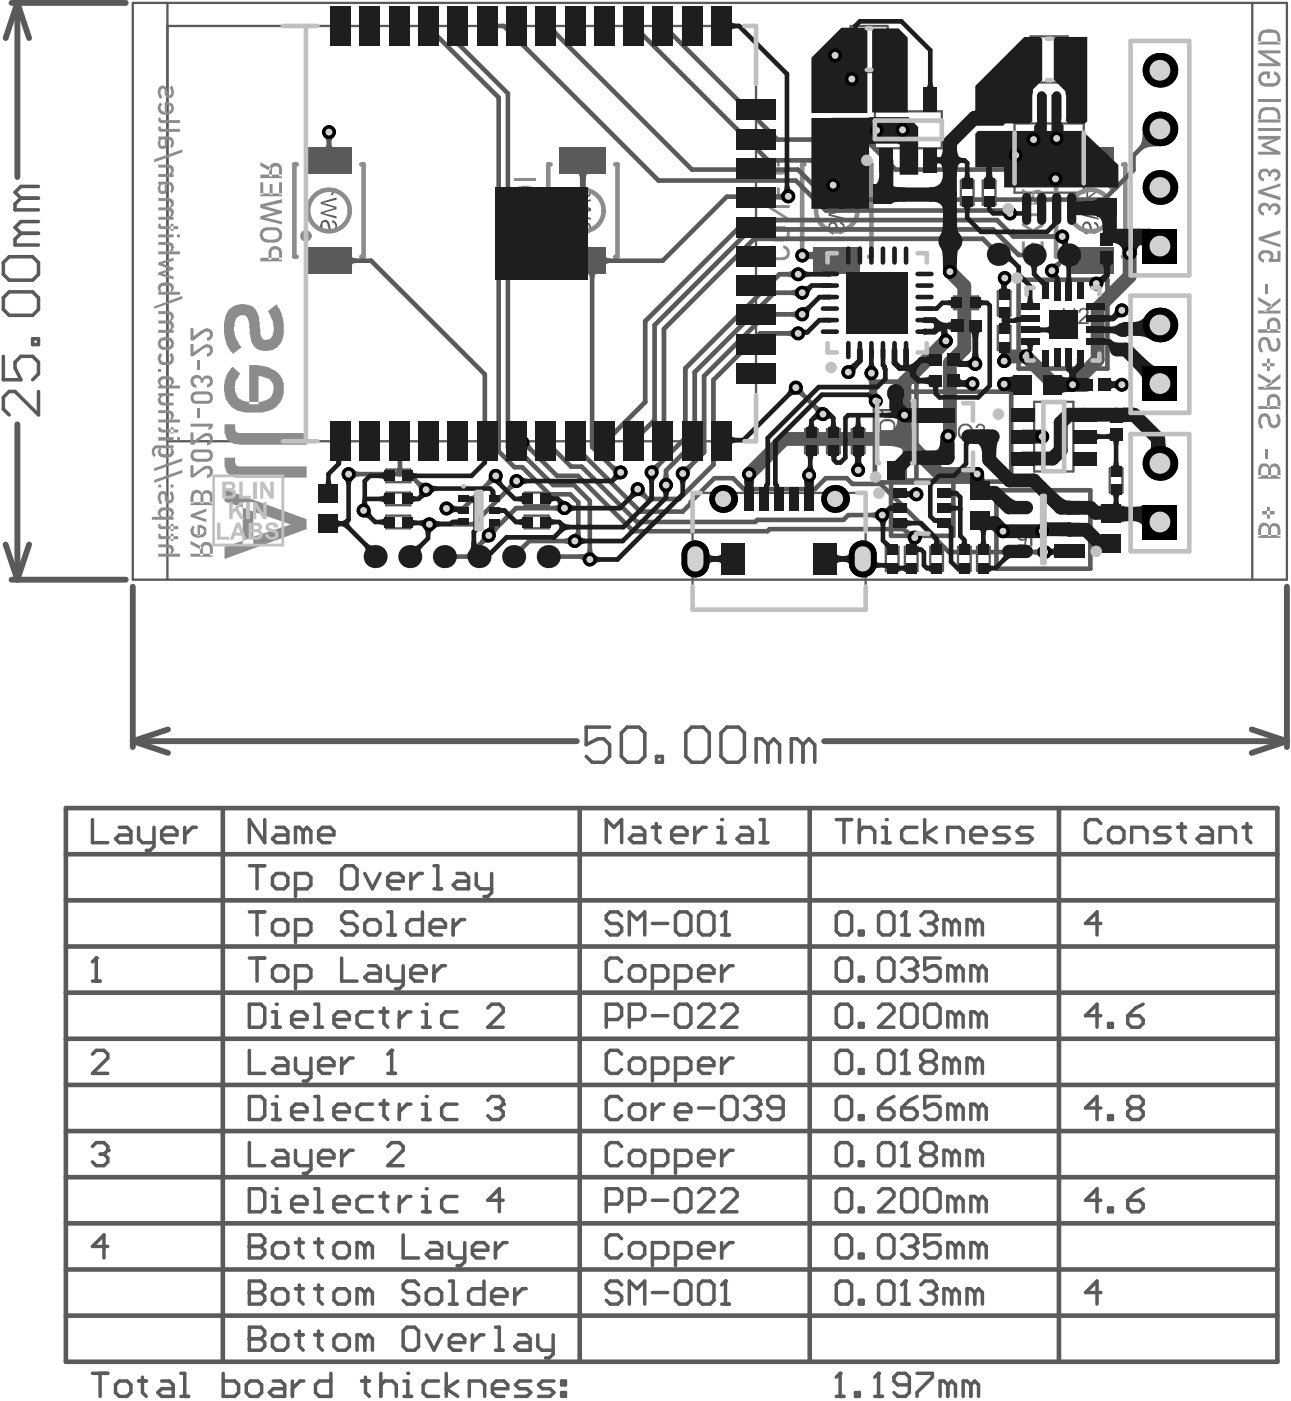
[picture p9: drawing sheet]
<svg xmlns="http://www.w3.org/2000/svg" width="186mm" height="202mm" viewBox="0 0 186 202" stroke-linecap="round" stroke-linejoin="round" font-family="sans-serif">
<g fill="#5a5a5a">
<path d="M46.4 31.9l.2-.1a.64 .64 0 0 1 .9 .5l.2 .6a.3 .3 0 0 0 .3 .3 .3 .3 0 0 0 .3-.3l.1-.1v-.3h-.1a.32 .32 0 0 0-.4-.4l.1-.3a1 1 0 0 1 .6 1.1v.1a.6 .6 0 0 1-.7 .5 .6 .6 0 0 1-.5-.7l-.1-.4h-.1a.36 .36 0 0 0-.4-.4 .36 .36 0 0 0-.3 .5v.5l.2 .2 .3 .1v.3a.72 .72 0 0 1-.7-.8h-.1v-.4h.1v-.3z"/>
<path d="M46.3 29.2l2.3-.7v.3l-2 .5 .7 .1 1.3 .4v.4l-1.7 .5h-.3v.1l2 .4v.3l-2.3-.6v-.3l2-.6-2-.6z"/>
<path d="M46.3 27.2h2.3v.3h-.1l-.3 .2-.2 .5h-.3l.3-.6h-1.7z"/>
<path d="M83 32.2h.1a.6 .6 0 0 1 .6-.2 .6 .6 0 0 1 .5 .5l.1 .5a.34 .34 0 0 0 .3 .4 .34 .34 0 0 0 .4-.3l-.1-.6-.3-.2v-.3a.73 .73 0 0 1 .7 .9 .65 .65 0 0 1-.3 .7 .65 .65 0 0 1-.7 0l-.2-.2-.2-.9-.2-.2a.47 .47 0 0 0-.5 .1 .47 .47 0 0 0 0 .6l.1 .4 .4 .1v.3h-.1a.73 .73 0 0 1-.7-.8l-.1-.3z"/>
<path d="M82.9 29.3l2.4-.6v.3l-2.1 .5 2.1 .5v.4l-2.1 .5 2.1 .5v.3l-2.4-.6v-.3l2-.5v-.1l-2-.5z"/>
<path d="M82.9 27.1h.3v1.1l.6-.7a1.08 1.08 0 0 1 1-.4 1.01 1.01 0 0 1 .3 1.2l-.3 .2h-.2l-.1-.3a.46 .46 0 0 0 .5-.5 .46 .46 0 0 0-.7-.3l-1 1.1-.4 .1z"/>
<path d="M119.7 32.1a.6 .6 0 0 1 1 .3h.1l.1 .6h.1a.37 .37 0 0 0 .1 .3 .37 .37 0 0 0 .4 .1 .72 .72 0 0 0-.1-1l-.2-.1v-.3a.76 .76 0 0 1 .7 1v.1a.62 .62 0 0 1-.4 .6 .62 .62 0 0 1-.7-.2l-.3-.8a.4 .4 0 0 0-.2-.4 .4 .4 0 0 0-.4 .1 .79 .79 0 0 0 .2 1.1h.2v.3a.9 .9 0 0 1-.8-1.1v-.3z"/>
<path d="M119.5 29.3l2.4-.6v.4l-2 .4 2 .5v.4l-2 .5 2 .5v.3l-2.4-.6v-.3l2.1-.5v-.1l-2.1-.5z"/>
<path d="M119.6 27.3h.1a.66 .66 0 0 1 1.1 .1v.1a.51 .51 0 0 1 .4-.4 .51 .51 0 0 1 .5 .3v.1a.51 .51 0 0 1 0 .7l-.2 .3h-.2l-.1-.3h.1a.41 .41 0 0 0 .3-.5 .41 .41 0 0 0-.6-.2l-.1 .2v.3h-.3a.47 .47 0 0 0-.2-.7 .47 .47 0 0 0-.6 .4 .47 .47 0 0 0 .3 .5h.1l-.1 .4a.78 .78 0 0 1-.6-1z"/>
<path d="M156.3 32.1h.1a.56 .56 0 0 1 .9 .2l.3 .7a.44 .44 0 0 0 .5 .4 .72 .72 0 0 0-.1-1l-.2-.1v-.3h.1a.82 .82 0 0 1 .6 1.1 .61 .61 0 0 1-.4 .6 .61 .61 0 0 1-.6-.1l-.2-.2-.1-.7a.4 .4 0 0 0-.3-.4 .4 .4 0 0 0-.4 .1 .79 .79 0 0 0 .2 1.1h.2v.3h-.1a.96 .96 0 0 1-.6-1.3z"/>
<path d="M156.2 29.3l2.3-.6v.4l-2 .4 2 .5v.4l-2 .5 2 .5v.3l-2.3-.6v-.3l2-.5v-.1l-2-.5z"/>
<path d="M157 27.6h1l-1 .8zM156.2 27.3v.3h.5v1.1h.3l1.5-1.1v-.3h-1.5v-.2h-.3v.2z"/>
</g>
<g fill="none" stroke="#5a5a5a" stroke-width=".33">
<path d="M24.2 3.7h84.9v60h-84.9zM44.1 3.7v60M122.7 3.7h5.4v6.7h-5.4zM126.2 16.1h9.7v5.3h-9.7zM146.4 17.8h10v10h-10zM148.7 5.2h5.3v6.7h-5.3zM138.6 26.1h1.9v3.4h-1.9zM141.8 26.1h1.8v3.4h-1.8zM137.6 42.8h3.5v1.8h-3.5zM144 47h1.8v3.5h-1.8zM144 42h1.8v3.5h-1.8zM149.2 58h5.7v10h-5.7z"/>
<path d="M55.7 67.7h3.5v1.9h-3.5zM55.7 71.1h3.5v1.8h-3.5zM55.7 74.4h3.5v1.8h-3.5zM75.7 71.1h3.5v1.8h-3.5zM75.7 74.4h3.5v1.8h-3.5zM99.9 71.1h25v16.9h-25zM116.2 61.9h1.8v3.5h-1.8zM119.3 61.9h1.9v3.5h-1.9zM122.9 61.9h1.8v3.5h-1.8zM127.8 78.9h1.8v3.5h-1.8zM130.6 78.9h1.8v3.5h-1.8zM134.2 78.9h1.9v3.5h-1.9z"/>
<path d="M138.2 78.9h1.9v3.5h-1.9zM141 78.9h1.8v3.5h-1.8zM160.1 67.6h1.8v3.5h-1.8z"/>
</g>
<path d="M126.2 55.1h6v14.5h-6zM130.5 56.5h15.4v13h-15.4zM147 40.4h12.8v12.8h-12.8zM128.6 69.3h9v8h-9zM143.8 70.7h13.5v11.4h-13.5z" fill="none" stroke="#5a5a5a" stroke-width=".67"/>
<g fill="#5a5a5a">
<path d="M126.8 59h2.4v.4h-1.8l.3 .5h-.3l-.2-.4-.2-.2h-.2z"/>
<path d="M153.4 44.5h.2v1.4a.62 .62 0 0 0 .4 .6 .62 .62 0 0 0 .7-.2h.1l.1-.3v-1.5h.2v1.3a.87 .87 0 0 1-.8 1 .95 .95 0 0 1-.9-.6z"/>
<path d="M155.7 44.6l.3-.1a.79 .79 0 0 1 1.1 .5l-.1 .5-1.1 1h1.2v.3h-1.5v-.3l.1-.3 .9-.7a.46 .46 0 0 0 .2-.6 .46 .46 0 0 0-.6-.3l-.3 .3v.2h-.3z"/>
<path d="M140.9 61.3a.86 .86 0 0 1 1.2 .2v.1a.34 .34 0 0 1-.2 .5l-.1 .1a.61 .61 0 0 1 .4 .9 .79 .79 0 0 1-.8 .4 .79 .79 0 0 1-.6-.5l.2-.2a.46 .46 0 0 0 .3 .5 .46 .46 0 0 0 .6-.2 .42 .42 0 0 0 0-.5 .42 .42 0 0 0-.4-.2v-.1l-.2 .1v-.3h.4v-.1a.27 .27 0 0 0 .2-.3 .27 .27 0 0 0-.2-.2 .33 .33 0 0 0-.4-.1 .33 .33 0 0 0-.2 .3l-.1 .1-.2-.1z"/>
<path d="M148.7 76.9h.1a1.02 1.02 0 0 1 1.5-.2l.2 .3v1.8h-.4v-1.4a.55 .55 0 0 0-.2-.6 .55 .55 0 0 0-.7 .1l-.2 .2v1.7h-.4z"/>
<path d="M146.8 76.9a.75 .75 0 0 1 .9-.5 .75 .75 0 0 1 .6 .7h-.4a.47 .47 0 0 0-.5-.4 .47 .47 0 0 0-.4 .5 .5 .5 0 0 0 .3 .5 .5 .5 0 0 0 .6-.1v-.1l.3 .1-.3 1.2h-1.1v-.3h1l.1-.6a.68 .68 0 0 1-1.1-.3l-.1-.2z"/>
<path d="M127.2 61l-.1 1.1h1.8v-.6a.72 .72 0 0 0-.7-.7h-.6zM127 60.9a1.53 1.53 0 0 1 2.1 0l.1 1.5h-2.3v-1.4z"/>
<path d="M138.7 61.5a1.23 1.23 0 0 0 .1 1.7h.8l-.3-.1 .1-.3 .3 .2a.22 .22 0 0 0 .2 0 .22 .22 0 0 0 .1-.3 .91 .91 0 0 0-.3-1.2l-.6-.1zM138.5 61.4a1.4 1.4 0 0 1 1.6 0l.1 .1a1.47 1.47 0 0 1-.1 1.7l.3 .2-.1 .3-.1-.1a.4 .4 0 0 0-.6-.1h-.2a1.15 1.15 0 0 1-1.1-.5l-.1-.4a1.84 1.84 0 0 1 .3-1.2z"/>
</g>
<g fill="none" stroke="#5a5a5a" stroke-width=".33">
<path d="M24.2 .4v83.2M180.7 .4v83.2"/>
<circle cx="149.4" cy="24.8" r="1.66"/>
</g>
<g fill="none" stroke="#5a5a5a" stroke-width=".85">
<path d="M1.7 .4h16.4M2.5 .4v25.1M2.5 .4l1.7 5.1M2.5 .4l-1.7 5.1M.8 78.6l1.7 5M2.5 61.2v22.4M4.2 78.6l-1.7 5M1.7 83.6h16.4M19.2 84.6v23.2M185.7 84.6v23.2M19.2 106.9l5 1.7M19.2 106.9h64"/>
<path d="M24.2 105.2l-5 1.7M118.9 106.9h66.8M180.6 105.2l5.1 1.7M185.7 106.9l-5.1 1.7"/>
</g>
<g fill="none" stroke="#5a5a5a" stroke-width=".67">
<path d="M9.5 116.6h174.8v79.9h-174.8zM32.1 116.6v79.9M83.6 116.6v79.9M116.8 116.6v79.9M152.8 116.6v79.9M9.5 136.6h174.8M9.5 129.9h174.8M9.5 123.3h174.8M9.5 156.5h174.8M9.5 149.9h174.8M9.5 143.2h174.8M9.5 176.5h174.8"/>
<path d="M9.5 169.9h174.8M9.5 163.2h174.8M9.5 189.8h174.8M9.5 183.2h174.8"/>
</g>
<path d="M13.9 138.2v3.4M13.3 141.6h1.1" fill="none" stroke="#5a5a5a" stroke-width=".5"/>
<circle cx="13.9" cy="138.2" r=".25" fill="#5a5a5a"/>
<path d="M13.9 138.2l-.6 .6M13.3 165.4l.6-.5h1.1l.6 .5v.6" fill="none" stroke="#5a5a5a" stroke-width=".5"/>
<circle cx="15.6" cy="166" r=".25" fill="#5a5a5a"/>
<g fill="none" stroke="#5a5a5a" stroke-width=".5">
<path d="M158.8 133.2h-2.2l1.7-1.6v3.3M13.3 152.1l.6-.6h1.1l.6 .6v.6l-2.3 2.2h2.3M158.8 146.6h-2.2l1.7-1.7v3.3M158.8 159.9h-2.2l1.7-1.7v3.3M159.9 147.7h.6v.5h-.6zM162.7 146.6h1.7l.5 .5v.6l-.5 .5h-1.1l-.6-.5zM163.3 159.9l-.6-.6v-.5l.6-.6h1.1l.5 .6v.5l-.5 .6M163.3 159.9l-.6 .5v.6l.6 .5h1.1l.5-.5v-.6l-.5-.5M163.3 159.9h1.1M164.9 144.9l-1.1 .5-1.1 1.2M14.4 166.5h.6M15 166.5l.6 .6v.5l-.6 .6h-1.1l-.6-.6"/>
<path d="M15.6 166l-.6 .5M15.6 179.8h-2.3l1.7-1.6v3.3M36 171.5h1.6l.6 .6v2.2l-.6 .5h-1.6zM39.3 174.8h1.1M39.3 172.6h.6v2.2M158.8 173.2h-2.2l1.7-1.7v3.3M159.9 161h.6v.5h-.6zM159.9 174.3h.6v.5h-.6zM162.7 173.2h1.7l.5 .5v.6l-.5 .5h-1.1l-.6-.5zM164.9 171.5l-1.1 .6-1.1 1.1M158.8 186.5h-2.2l1.7-1.7v3.4"/>
</g>
<path d="M.5 37.9l.8-.9h3.4l.9 .9v1.7l-.9 .8h-3.4l-.8-.8zM3 28.6l-.8 .8v.9h3.4M3 33.7l-.8 .8v.9h3.4M3 33.7h2.6M3 28.6h2.6M5.6 32h-2.6l-.8 .8 .8 .9M5.6 26.9h-2.6l-.8 .8 .8 .9M.5 43l.8-.9h3.4l.9 .9v1.6l-.9 .9h-3.4l-.8-.9zM.5 51.4v3.4h2.5l-.8-1.7v-.8l.8-.9h1.7l.9 .9v1.6l-.9 .9M4.7 48.9h.9v.8h-.9zM5.6 56.5v3.4l-3.4-3.4h-.9l-.8 .8v1.7l.8 .9" fill="none" stroke="#5a5a5a" stroke-width=".51"/>
<circle cx="39.9" cy="171.5" r=".25" fill="#5a5a5a"/>
<path d="M42.1 173.7h2.2v-.5l-.6-.6h-1.1l-.5 .6v1.1l.5 .5h1.1M45.4 174.8h1.1M45.4 171.5h.6v3.3M48.2 173.7h2.2v-.5l-.6-.6h-1.1l-.5 .6v1.1l.5 .5h1.1M53.7 172.6h-1.6l-.6 .6v1.1l.6 .5h1.6M54.8 172.6h1.2M55.4 172.1v2.2l.6 .5M57.6 172.6v2.2M59.3 172.6h-.6l-1.1 1.1M60.9 174.8h1.2M60.9 172.6h.6v2.2" fill="none" stroke="#5a5a5a" stroke-width=".5"/>
<circle cx="61.5" cy="171.5" r=".25" fill="#5a5a5a"/>
<g fill="none" stroke="#5a5a5a" stroke-width=".5">
<path d="M36 158.2h1.6l.6 .6v2.2l-.6 .5h-1.6zM39.3 159.3h.6v2.2M36 164.9v3.3h2.2M39.3 161.5h1.1M39.9 166h1.1l.5 .5v1.7h-1.6l-.6-.6 .6-.5h1.6M42.6 166v1.6l.6 .6h1.7M44.9 166v2.7l-.6 .6h-.6M46 167.1h2.2v-.6l-.6-.5h-1.1l-.5 .5v1.1l.5 .6h1.1M49.3 166v2.2M51 166h-.6l-1.1 1.1M56 165.4l.5-.5h1.1l.6 .5v.6l-2.2 2.2h2.2M65.9 172.6h-1.6l-.6 .6v1.1l.6 .5h1.6"/>
<path d="M72.6 173.2h-2.2l1.6-1.7v3.3"/>
</g>
<circle cx="39.9" cy="158.2" r=".25" fill="#5a5a5a"/>
<path d="M45.4 158.2h.6v3.3M53.7 159.3h-1.6l-.6 .6v1.1l.6 .5h1.6M54.8 159.3h1.2M55.4 158.8v2.2l.6 .5M57.6 159.3v2.2M59.3 159.3h-.6l-1.1 1.1M60.9 159.3h.6v2.2M42.1 160.4h2.2v-.5l-.6-.6h-1.1l-.5 .6v1.1l.5 .5h1.1M45.4 161.5h1.1M48.2 160.4h2.2v-.5l-.6-.6h-1.1l-.5 .6v1.1l.5 .5h1.1M60.9 161.5h1.2" fill="none" stroke="#5a5a5a" stroke-width=".5"/>
<circle cx="61.5" cy="158.2" r=".25" fill="#5a5a5a"/>
<path d="M65.9 159.3h-1.6l-.6 .6v1.1l.6 .5h1.6M70.4 158.8l.5-.6h1.1l.6 .6v.5" fill="none" stroke="#5a5a5a" stroke-width=".5"/>
<circle cx="72.6" cy="159.3" r=".25" fill="#5a5a5a"/>
<path d="M36 151.5v3.4h2.2M39.9 152.7h1.1l.5 .5v1.7h-1.6l-.6-.6 .6-.5h1.6M42.6 152.7v1.6l.6 .6h1.7M44.9 152.7v2.7l-.6 .6h-.6M46 153.8h2.2v-.6l-.6-.5h-1.1l-.5 .5v1.1l.5 .6h1.1M49.3 152.7v2.2M51 152.7h-.6l-1.1 1.1M56 154.9h1.1M56.5 151.5v3.4M71.5 159.9h.5M72 159.9l.6 .5v.6l-.6 .5h-1.1l-.5-.5M72.6 159.3l-.6 .6" fill="none" stroke="#5a5a5a" stroke-width=".5"/>
<circle cx="56.5" cy="151.5" r=".25" fill="#5a5a5a"/>
<path d="M36 144.9h1.6l.6 .5v2.3l-.6 .5h-1.6zM39.3 148.2h1.1M39.3 146h.6v2.2M56.5 151.5l-.5 .6" fill="none" stroke="#5a5a5a" stroke-width=".5"/>
<circle cx="39.9" cy="144.9" r=".25" fill="#5a5a5a"/>
<path d="M42.1 147.1h2.2v-.5l-.6-.6h-1.1l-.5 .6v1.1l.5 .5h1.1M45.4 148.2h1.1M45.4 144.9h.6v3.3M48.2 147.1h2.2v-.5l-.6-.6h-1.1l-.5 .6v1.1l.5 .5h1.1M53.7 146h-1.6l-.6 .6v1.1l.6 .5h1.6M54.8 146h1.2M55.4 145.4v2.3l.6 .5M57.6 146v2.2M59.3 146h-.6l-1.1 1.1M60.9 148.2h1.2M60.9 146h.6v2.2" fill="none" stroke="#5a5a5a" stroke-width=".5"/>
<circle cx="61.5" cy="144.9" r=".25" fill="#5a5a5a"/>
<g fill="none" stroke="#5a5a5a" stroke-width=".5">
<path d="M13.3 118.3v3.3h2.3M17.2 119.4h1.1l.6 .5v1.7h-1.7l-.5-.6 .5-.5h1.7M20 119.4v1.6l.6 .6h1.6M22.2 119.4v2.7l-.5 .6h-.6M26.7 119.4v2.2M28.3 119.4h-.5l-1.1 1.1M38.2 118.3v3.3l-2.2-3.3v3.3M39.9 119.4h1.1l.5 .5v1.7h-1.6l-.6-.6 .6-.5h1.6M43.7 119.9l-.5-.5h-.6v2.2M43.7 119.9l.6-.5 .6 .5v1.7M43.7 119.9v1.7M23.3 120.5h2.2v-.6l-.5-.5h-1.1l-.6 .5v1.1l.6 .6h1.1"/>
<path d="M36 138.2h2.2M36 131.6h2.2M36 124.9h2.2M37.1 124.9v3.3M37.1 131.6v3.3M37.1 138.2v3.4M39.3 139.9l.6-.6h1.1l.5 .6v1.1l-.5 .6h-1.1l-.6-.6zM39.3 126.6l.6-.6h1.1l.5 .6v1.1l-.5 .5h-1.1l-.6-.5zM39.3 133.2l.6-.5h1.1l.5 .5v1.1l-.5 .6h-1.1l-.6-.6zM42.6 134.9h1.7l.6-.6v-1.1l-.6-.5h-1.7v3.3M42.6 128.2h1.7l.6-.5v-1.1l-.6-.6h-1.7v3.4M46 120.5h2.2v-.6l-.6-.5h-1.1l-.5 .5v1.1l.5 .6h1.1"/>
<path d="M49.3 138.2v3.4h2.2M49.3 125.5l.5-.6h1.2l.5 .6v2.2l-.5 .5h-1.2l-.5-.5zM51.5 132.1l-.5-.5h-1.2l-.5 .5v.6l.5 .5h1.2l.5 .6v.5l-.5 .6h-1.2l-.5-.6M52.6 133.2l.6-.5h1.1l.5 .5v1.1l-.5 .6h-1.1l-.6-.6zM52.6 126l1.1 2.2 1.1-2.2M53.2 139.3h1.1l.5 .6v1.7h-1.6l-.6-.6 .6-.6h1.6M56 139.3v1.7l.5 .6h1.7M56 127.1h2.2v-.5l-.6-.6h-1.1l-.5 .6v1.1l.5 .5h1.1M56 131.6h.5v3.3M56 134.9h1.1M58.2 139.3v2.8l-.6 .6h-.5M59.3 126v2.2"/>
<path d="M60.9 131.6v3.3h-1.6l-.6-.6v-1.1l.6-.5h1.6M60.9 126h-.5l-1.1 1.1M62.1 133.8h2.2v-.6l-.6-.5h-1.1l-.5 .5v1.1l.5 .6h1.1M62.6 139.3v2.3M62.6 124.9h.6v3.3M62.6 128.2h1.1M64.3 139.3h-.6l-1.1 1.1M65.4 132.7v2.2M65.9 126h1.2l.5 .6v1.6h-1.7l-.5-.5 .5-.6h1.7M67.1 132.7h-.6l-1.1 1.1M68.7 126v1.7l.6 .5h1.6M70.9 126v2.8l-.5 .6h-.6"/>
<path d="M42.6 141.6h1.7l.6-.6v-1.1l-.6-.6h-1.7v3.4M59.3 140.4h2.2v-.5l-.6-.6h-1.1l-.5 .6v1.1l.5 .6h1.1M65.9 146h-1.6l-.6 .6v1.1l.6 .5h1.6M70.4 145.4l.5-.5h1.1l.6 .5v.6l-2.2 2.2h2.2M87.5 173.7h1.6l.6-.5v-1.1l-.6-.6h-1.6v3.3M89.7 165.4l-.6-.5h-1.1l-.5 .5v2.2l.5 .6h1.1l.6-.6M90.8 173.7h1.7l.5-.5v-1.1l-.5-.6h-1.7v3.3M90.8 166.5l.6-.5h1.1l.5 .5v1.1l-.5 .6h-1.1l-.6-.6zM94.1 173.2h2.3M94.1 168.2h1.7l.6-.6v-1.1l-.6-.5h-1.7v3.3M97.5 172.1l.5-.6h1.1l.6 .6v2.2l-.6 .5h-1.1l-.5-.5zM97.5 168.2h1.6l.6-.6v-1.1l-.6-.5h-1.6v3.3"/>
<path d="M100.8 172.1l.5-.6h1.2l.5 .6v.5l-2.2 2.2h2.2M100.8 167.1h2.2v-.6l-.5-.5h-1.2l-.5 .5v1.1l.5 .6h1.2M104.1 172.1l.6-.6h1.1l.5 .6v.5l-2.2 2.2h2.2M104.1 166v2.2M105.8 166h-.6l-1.1 1.1M120.7 172.1l.5-.6h1.1l.6 .6v2.2l-.6 .5h-1.1l-.5-.5zM120.7 165.4l.5-.5h1.1l.6 .5v2.2l-.6 .6h-1.1l-.5-.6zM124 174.3h.5v.5h-.5zM124 167.6h.5v.6h-.5zM126.8 172.1l.5-.6h1.1l.6 .6v.5l-2.2 2.2h2.2M126.8 165.4l.5-.5h1.1l.6 .5v2.2l-.6 .6h-1.1l-.5-.6zM130.1 172.1l.5-.6h1.2l.5 .6v2.2l-.5 .5h-1.2l-.5-.5z"/>
<path d="M130.1 168.2h1.1M130.6 164.9v3.3M133.4 172.1l.6-.6h1.1l.5 .6v2.2l-.5 .5h-1.1l-.6-.5zM137.9 173.2l-.6-.6h-.6v2.2M137.9 173.2v1.6M137.9 173.2l.5-.6 .6 .6v1.6M141.2 173.2l-.6-.6h-.5v2.2M141.2 173.2v1.6M141.2 173.2l.5-.6 .6 .6v1.6"/>
</g>
<circle cx="130.6" cy="164.9" r=".25" fill="#5a5a5a"/>
<g fill="none" stroke="#5a5a5a" stroke-width=".5">
<path d="M89.7 158.8l-.6-.6h-1.1l-.5 .6v2.2l.5 .5h1.1l.6-.5M90.8 159.9l.6-.6h1.1l.5 .6v1.1l-.5 .5h-1.1l-.6-.5zM94.1 159.3v2.2M95.8 159.3h-.6l-1.1 1.1M100.8 159.9h2.2M104.7 158.2h1.1l.5 .6v2.2l-.5 .5h-1.1l-.6-.5v-2.2zM107.4 158.8l.6-.6h1.1l.6 .6v.5M97.5 160.4h2.2v-.5l-.6-.6h-1.1l-.5 .6v1.1l.5 .5h1.1M130.6 164.9l-.5 .5M133.4 166.5l-.5-.5v-.6l.5-.5h1.1l.6 .5v.6l-.6 .5M133.4 166.5l-.5 .6v.5l.5 .6h1.1l.6-.6v-.5l-.6-.6M133.4 166.5h1.1"/>
<path d="M137.3 166.5l-.6-.5h-.5v2.2M137.3 166.5v1.7M137.3 166.5l.6-.5 .5 .5v1.7M140.6 166.5l-.5-.5h-.6v2.2M140.6 166.5v1.7M140.6 166.5l.6-.5 .5 .5v1.7"/>
</g>
<circle cx="109.7" cy="159.3" r=".25" fill="#5a5a5a"/>
<g fill="none" stroke="#5a5a5a" stroke-width=".5">
<path d="M89.7 152.1l-.6-.6h-1.1l-.5 .6v2.2l.5 .6h1.1l.6-.6M90.8 153.2l.6-.5h1.1l.5 .5v1.1l-.5 .6h-1.1l-.6-.6zM94.1 154.9h1.7l.6-.6v-1.1l-.6-.5h-1.7v3.3M97.5 154.9h1.6l.6-.6v-1.1l-.6-.5h-1.6v3.3M100.8 153.8h2.2v-.6l-.5-.5h-1.2l-.5 .5v1.1l.5 .6h1.2M104.1 152.7v2.2M105.8 152.7h-.6l-1.1 1.1M108.6 159.9h.5M109.1 159.9l.6 .5v.6l-.6 .5h-1.1l-.6-.5M109.7 159.3l-.6 .6M113 159.9h-1.7l-.5-.6v-.5l.5-.6h1.1l.6 .6v2.2l-.6 .5h-1.1l-.5-.5M120.7 158.8l.5-.6h1.1l.6 .6v2.2l-.6 .5h-1.1l-.5-.5z"/>
<path d="M120.7 152.1l.5-.6h1.1l.6 .6v2.2l-.6 .6h-1.1l-.5-.6zM124 154.3h.5v.6h-.5zM126.8 159.9h1.6l.6 .5v.6l-.6 .5h-1.1l-.5-.5zM126.8 152.1l.5-.6h1.1l.6 .6v2.2l-.6 .6h-1.1l-.5-.6zM129 158.2l-1.1 .6-1.1 1.1M130.1 159.9h1.7l.5 .5v.6l-.5 .5h-1.2l-.5-.5zM130.1 154.9h1.1M130.6 151.5v3.4M132.3 158.2l-1.1 .6-1.1 1.1M135.6 158.2h-2.2v1.7l1.1-.6h.6l.5 .6v1.1l-.5 .5h-1.1l-.6-.5M137.9 159.9l-.6-.6h-.6v2.2M137.9 159.9v1.6"/>
<path d="M137.9 159.9l.5-.6 .6 .6v1.6M141.2 159.9l-.6-.6h-.5v2.2M141.2 159.9v1.6M141.2 159.9l.5-.6 .6 .6v1.6M124 161h.5v.5h-.5z"/>
</g>
<circle cx="130.6" cy="151.5" r=".25" fill="#5a5a5a"/>
<g fill="none" stroke="#5a5a5a" stroke-width=".5">
<path d="M89.7 138.8l-.6-.6h-1.1l-.5 .6v2.2l.5 .6h1.1l.6-.6M90.8 139.9l.6-.6h1.1l.5 .6v1.1l-.5 .6h-1.1l-.6-.6zM104.1 139.3v2.3M105.8 139.3h-.6l-1.1 1.1M120.7 138.8l.5-.6h1.1l.6 .6v2.2l-.6 .6h-1.1l-.5-.6zM126.8 138.8l.5-.6h1.1l.6 .6v2.2l-.6 .6h-1.1l-.5-.6zM130.1 138.8l.5-.6h1.2l.5 .6v.5M87.5 147.1h1.6l.6-.5v-1.2l-.6-.5h-1.6v3.3M90.8 147.1h1.7l.5-.5v-1.2l-.5-.5h-1.7v3.3M94.1 146.6h2.3M94.1 141.6h1.7l.6-.6v-1.1l-.6-.6h-1.7v3.4M97.5 145.4l.5-.5h1.1l.6 .5v2.3l-.6 .5h-1.1l-.5-.5z"/>
<path d="M97.5 141.6h1.6l.6-.6v-1.1l-.6-.6h-1.6v3.4M100.8 145.4l.5-.5h1.2l.5 .5v.6l-2.2 2.2h2.2M100.8 140.4h2.2v-.5l-.5-.6h-1.2l-.5 .6v1.1l.5 .6h1.2M104.1 145.4l.6-.5h1.1l.5 .5v.6l-2.2 2.2h2.2M120.7 145.4l.5-.5h1.1l.6 .5v2.3l-.6 .5h-1.1l-.5-.5zM124 147.7h.5v.5h-.5zM124 141h.5v.6h-.5zM126.8 145.4l.5-.5h1.1l.6 .5v.6l-2.2 2.2h2.2M130.1 145.4l.5-.5h1.2l.5 .5v2.3l-.5 .5h-1.2l-.5-.5zM130.6 151.5l-.5 .6M133.4 153.2l-.5-.5v-.6l.5-.6h1.1l.6 .6v.6l-.6 .5M133.4 153.2l-.5 .6v.5l.5 .6h1.1l.6-.6v-.5l-.6-.6"/>
<path d="M133.4 153.2h1.1M133.4 145.4l.6-.5h1.1l.5 .5v2.3l-.5 .5h-1.1l-.6-.5zM137.3 153.2l-.6-.5h-.5v2.2M137.3 153.2v1.7M137.3 153.2l.6-.5 .5 .5v1.7M137.9 146.6l-.6-.6h-.6v2.2M137.9 146.6v1.6M137.9 146.6l.5-.6 .6 .6v1.6M140.6 153.2l-.5-.5h-.6v2.2M140.6 153.2v1.7M140.6 153.2l.6-.5 .5 .5v1.7M141.2 146.6l.5-.6 .6 .6v1.6"/>
<path d="M141.2 146.6l-.6-.6h-.5v2.2M141.2 146.6v1.6"/>
</g>
<circle cx="132.3" cy="139.3" r=".25" fill="#5a5a5a"/>
<g fill="none" stroke="#5a5a5a" stroke-width=".5">
<path d="M89.7 132.1l-.6-.5h-1.1l-.5 .5v.6l.5 .5h1.1l.6 .6v.5l-.6 .6h-1.1l-.5-.6M90.8 134.9v-3.3l1.1 1.1 1.1-1.1v3.3M94.1 133.2h2.3M97.5 132.1l.5-.5h1.1l.6 .5v2.2l-.6 .6h-1.1l-.5-.6zM100.8 132.1l.5-.5h1.2l.5 .5v2.2l-.5 .6h-1.2l-.5-.6zM104.1 134.9h1.1M104.7 131.6v3.3M131.2 139.9h.6M131.8 139.9l.5 .5v.6l-.5 .6h-1.2l-.5-.6M132.3 139.3l-.5 .6M135.6 138.2h-2.2v1.7l1.1-.6h.6l.5 .6v1.1l-.5 .6h-1.1l-.6-.6M137.9 139.9l-.6-.6h-.6v2.3"/>
<path d="M137.9 139.9v1.7M137.9 139.9l.5-.6 .6 .6v1.7M141.2 139.9l-.6-.6h-.5v2.3M141.2 139.9v1.7M141.2 139.9l.5-.6 .6 .6v1.7"/>
</g>
<circle cx="104.7" cy="131.6" r=".25" fill="#5a5a5a"/>
<path d="M104.7 131.6l-.6 .5M120.7 132.1l.5-.5h1.1l.6 .5v2.2l-.6 .6h-1.1l-.5-.6zM124 134.3h.5v.6h-.5zM126.8 132.1l.5-.5h1.1l.6 .5v2.2l-.6 .6h-1.1l-.5-.6zM130.1 134.9h1.1M130.6 131.6v3.3" fill="none" stroke="#5a5a5a" stroke-width=".5"/>
<circle cx="130.6" cy="131.6" r=".25" fill="#5a5a5a"/>
<path d="M130.6 131.6l-.5 .5M132.9 132.1l.5-.5h1.1l.6 .5v.6" fill="none" stroke="#5a5a5a" stroke-width=".5"/>
<circle cx="135.1" cy="132.7" r=".25" fill="#5a5a5a"/>
<g fill="none" stroke="#5a5a5a" stroke-width=".5">
<path d="M91.4 119.4h1.1l.5 .5v1.7h-1.6l-.6-.6 .6-.5h1.6M94.1 119.4h1.1M94.7 118.8v2.2l.5 .6M100.2 119.4v2.2M101.9 119.4h-.6l-1.1 1.1M103.6 119.4h.5v2.2M87.5 121.6v-3.3l1.1 1.1 1.1-1.1v3.3M96.9 120.5h2.2v-.6l-.5-.5h-1.1l-.6 .5v1.1l.6 .6h1.1M103.6 121.6h1.1M134 133.2h.5M134.5 133.2l.6 .6v.5l-.6 .6h-1.1l-.5-.6M135.1 132.7l-.6 .5"/>
<path d="M137.3 133.2l-.6-.5h-.5v2.2M137.3 133.2v1.7M137.3 133.2l.6-.5 .5 .5v1.7M140.6 133.2l-.5-.5h-.6v2.2M140.6 133.2v1.7M140.6 133.2l.6-.5 .5 .5v1.7"/>
</g>
<circle cx="104.1" cy="118.3" r=".25" fill="#5a5a5a"/>
<path d="M106.9 119.4h1.1l.6 .5v1.7h-1.7l-.6-.6 .6-.5h1.7M109.7 118.3h.5v3.3M120.7 118.3h2.2M121.8 118.3v3.3M124 119.9l.5-.5h1.2l.5 .5v1.7M124 118.3v3.3M127.3 119.4h.6v2.2M109.7 121.6h1.1M127.3 121.6h1.1" fill="none" stroke="#5a5a5a" stroke-width=".5"/>
<circle cx="127.9" cy="118.3" r=".25" fill="#5a5a5a"/>
<g fill="none" stroke="#5a5a5a" stroke-width=".5">
<path d="M132.3 119.4h-1.7l-.5 .5v1.1l.5 .6h1.7M133.4 118.3v3.3M135.1 119.4l-1.7 1.1 1.7 1.1M145.6 119.4h-1.6l-.6 .5 .6 .6h1.1l.5 .5-.5 .6h-1.7M149 119.4h-1.7l-.6 .5 .6 .6h1.1l.6 .5-.6 .6h-1.7M158.8 118.8l-.5-.5h-1.1l-.6 .5v2.2l.6 .6h1.1l.5-.6M159.9 119.9l.6-.5h1.1l.6 .5v1.1l-.6 .6h-1.1l-.6-.6zM168.8 119.4h-1.6l-.6 .5 .6 .6h1.1l.5 .5-.5 .6h-1.7M169.9 119.4h1.1M170.5 118.8v2.2l.5 .6M173.3 119.4h1.1l.5 .5v1.7h-1.6l-.6-.6 .6-.5h1.6M179.4 119.4h1.1"/>
<path d="M179.9 118.8v2.2l.6 .6M136.7 121.6v-2.2h1.7l.6 .5v1.7M140.1 120.5h2.2v-.6l-.6-.5h-1.1l-.5 .5v1.1l.5 .6h1.1M163.3 121.6v-2.2h1.6l.6 .5v1.7M176 121.6v-2.2h1.7l.6 .5v1.7M13.3 198.1h2.3M14.4 198.1v3.4M16.7 199.8l.5-.5h1.1l.6 .5v1.1l-.6 .6h-1.1l-.5-.6zM20 199.3h1.1M20.6 198.7v2.2l.5 .6M23.3 199.3h1.1l.6 .5v1.7h-1.7l-.5-.6 .5-.5h1.7M26.1 198.1h.6v3.4"/>
<path d="M32.2 198.1v3.4h1.7l.5-.6v-1.1l-.5-.5h-1.7M36.1 199.3h1.1l.6 .5v1.1l-.6 .6h-1.1l-.6-.6v-1.1zM39.4 199.3h1.1l.6 .5v1.7h-1.7l-.5-.6 .5-.5h1.7M42.2 199.3v2.2M43.9 199.3h-.6l-1.1 1.1M47.7 198.1v3.4h-1.6l-.6-.6v-1.1l.6-.5h1.6M52.2 199.3h1.1M52.7 198.7v2.2l.6 .6M55 199.8l.5-.5h1.1l.6 .5v1.7M55 198.1v3.4M58.3 199.3h.5v2.2M26.1 201.5h1.1"/>
<path d="M58.3 201.5h1.1"/>
</g>
<circle cx="58.8" cy="198.1" r=".25" fill="#5a5a5a"/>
<path d="M36 184.8v3.4h1.6l.6-.6v-.5l-.6-.6h-1.6M63.3 199.3h-1.7l-.5 .5v1.1l.5 .6h1.7M64.4 198.1v3.4M66 199.3l-1.6 1.1 1.6 1.1M76.6 199.3h-1.7l-.5 .5 .5 .6h1.1l.6 .5-.6 .6h-1.6M79.9 199.3h-1.6l-.6 .5 .6 .6h1.1l.5 .5-.5 .6h-1.7M81 199.3h.6v.5h-.6zM67.7 201.5v-2.2h1.7l.5 .5v1.7M71 200.4h2.3v-.6l-.6-.5h-1.1l-.6 .5v1.1l.6 .6h1.1M81 200.9h.6v.6h-.6z" fill="none" stroke="#5a5a5a" stroke-width=".5"/>
<circle cx="36" cy="186.5" r=".25" fill="#5a5a5a"/>
<g fill="none" stroke="#5a5a5a" stroke-width=".5">
<path d="M36 178.2v3.3h1.6l.6-.6v-.5l-.6-.6h-1.6M36 184.8h1.6l.6 .6v.5l-.6 .6h-1.6M39.3 186.5l.6-.6h1.1l.5 .6v1.1l-.5 .6h-1.1l-.6-.6zM42.6 185.9h1.1M43.2 185.4v2.2l.5 .6M45.4 185.9h1.1M46 185.4v2.2l.5 .6M48.2 186.5l.5-.6h1.1l.6 .6v1.1l-.6 .6h-1.1l-.5-.6zM52.6 186.5l-.5-.6h-.6v2.3M52.6 186.5v1.7M52.6 186.5l.6-.6 .5 .6v1.7M60.4 185.4l-.6-.6h-1.1l-.5 .6v.5l.5 .6h1.1l.6 .6v.5l-.6 .6h-1.1l-.5-.6"/>
<path d="M61.5 186.5l.6-.6h1.1l.5 .6v1.1l-.5 .6h-1.1l-.6-.6zM64.8 184.8h.6v3.4M64.8 188.2h1.1M69.8 184.8v3.4h-1.6l-.6-.6v-1.1l.6-.6h1.6M70.9 187.1h2.3v-.6l-.6-.6h-1.1l-.6 .6v1.1l.6 .6h1.1M74.3 185.9v2.3M75.9 185.9h-.5l-1.1 1.2"/>
</g>
<circle cx="36" cy="179.8" r=".25" fill="#5a5a5a"/>
<g fill="none" stroke="#5a5a5a" stroke-width=".5">
<path d="M36 178.2h1.6l.6 .5v.6l-.6 .5h-1.6M39.3 179.8l.6-.5h1.1l.5 .5v1.1l-.5 .6h-1.1l-.6-.6zM42.6 179.3h1.1M43.2 178.7v2.2l.5 .6M45.4 179.3h1.1M46 178.7v2.2l.5 .6M48.2 179.8l.5-.5h1.1l.6 .5v1.1l-.6 .6h-1.1l-.5-.6zM52.6 179.8l-.5-.5h-.6v2.2M52.6 179.8v1.7M52.6 179.8l.6-.5 .5 .5v1.7M58.2 178.2v3.3h2.2M62.1 179.3h1.1l.5 .5v1.7h-1.6l-.6-.6 .6-.5h1.6"/>
<path d="M64.8 179.3v1.6l.6 .6h1.7M67.1 179.3v2.8l-.6 .5h-.6M71.5 179.3v2.2M73.2 179.3h-.6l-1.1 1.1M68.2 180.4h2.2v-.6l-.6-.5h-1.1l-.5 .5v1.1l.5 .6h1.1M121.2 198.1v3.4M120.7 201.5h1.1"/>
</g>
<circle cx="121.2" cy="198.1" r=".25" fill="#5a5a5a"/>
<path d="M121.2 198.1l-.5 .6M126.8 198.1v3.4M123.4 200.9h.6v.6h-.6zM126.2 201.5h1.1" fill="none" stroke="#5a5a5a" stroke-width=".5"/>
<circle cx="126.8" cy="198.1" r=".25" fill="#5a5a5a"/>
<g fill="none" stroke="#5a5a5a" stroke-width=".5">
<path d="M89.7 185.4l-.6-.6h-1.1l-.5 .6v.5l.5 .6h1.1l.6 .6v.5l-.6 .6h-1.1l-.5-.6M90.8 188.2v-3.4l1.1 1.1 1.1-1.1v3.4M94.1 186.5h2.3M97.5 185.4l.5-.6h1.1l.6 .6v2.2l-.6 .6h-1.1l-.5-.6zM100.8 185.4l.5-.6h1.2l.5 .6v2.2l-.5 .6h-1.2l-.5-.6zM104.1 188.2h1.1M104.7 184.8v3.4M126.8 198.1l-.6 .6M131.2 199.8h-1.7l-.5-.5v-.6l.5-.6h1.1l.6 .6v2.2l-.6 .6h-1.1l-.5-.6M132.3 198.1h2.2v.6l-2.2 2.2v.6M136.7 199.8l-.5-.5h-.6v2.2M136.7 199.8v1.7"/>
<path d="M136.7 199.8l.6-.5 .6 .5v1.7M140.1 199.8l-.6-.5h-.5v2.2M140.1 199.8v1.7M140.1 199.8l.5-.5 .6 .5v1.7"/>
</g>
<circle cx="104.7" cy="184.8" r=".25" fill="#5a5a5a"/>
<g fill="none" stroke="#5a5a5a" stroke-width=".5">
<path d="M89.7 178.7l-.6-.5h-1.1l-.5 .5v2.2l.5 .6h1.1l.6-.6M90.8 179.8l.6-.5h1.1l.5 .5v1.1l-.5 .6h-1.1l-.6-.6zM104.1 179.3v2.2M105.8 179.3h-.6l-1.1 1.1M94.1 181.5h1.7l.6-.6v-1.1l-.6-.5h-1.7v3.3M97.5 181.5h1.6l.6-.6v-1.1l-.6-.5h-1.6v3.3M100.8 180.4h2.2v-.6l-.5-.5h-1.2l-.5 .5v1.1l.5 .6h1.2M104.7 184.8l-.6 .6M120.7 185.4l.5-.6h1.1l.6 .6v2.2l-.6 .6h-1.1l-.5-.6zM124 187.6h.5v.6h-.5zM126.8 185.4l.5-.6h1.1l.6 .6v2.2l-.6 .6h-1.1l-.5-.6zM130.1 188.2h1.1"/>
<path d="M130.6 184.8v3.4"/>
</g>
<circle cx="130.6" cy="184.8" r=".25" fill="#5a5a5a"/>
<path d="M130.6 184.8l-.5 .6M132.9 185.4l.5-.6h1.1l.6 .6v.5" fill="none" stroke="#5a5a5a" stroke-width=".5"/>
<circle cx="135.1" cy="185.9" r=".25" fill="#5a5a5a"/>
<g fill="none" stroke="#5a5a5a" stroke-width=".5">
<path d="M120.7 178.7l.5-.5h1.1l.6 .5v2.2l-.6 .6h-1.1l-.5-.6zM126.8 178.7l.5-.5h1.1l.6 .5v2.2l-.6 .6h-1.1l-.5-.6zM130.1 178.7l.5-.5h1.2l.5 .5v.6M124 180.9h.5v.6h-.5zM134 186.5h.5M134.5 186.5l.6 .6v.5l-.6 .6h-1.1l-.5-.6M135.1 185.9l-.6 .6M137.3 186.5l-.6-.6h-.5v2.3M137.3 186.5v1.7M137.3 186.5l.6-.6 .5 .6v1.7M140.6 186.5l-.5-.6h-.6v2.3M140.6 186.5v1.7"/>
<path d="M140.6 186.5l.6-.6 .5 .6v1.7"/>
</g>
<circle cx="132.3" cy="179.3" r=".25" fill="#5a5a5a"/>
<path d="M131.2 179.8h.6M131.8 179.8l.5 .6v.5l-.5 .6h-1.2l-.5-.6M132.3 179.3l-.5 .5M135.6 178.2h-2.2v1.6l1.1-.5h.6l.5 .5v1.1l-.5 .6h-1.1l-.6-.6M137.9 179.8l-.6-.5h-.6v2.2M137.9 179.8v1.7M137.9 179.8l.5-.5 .6 .5v1.7M141.2 179.8l-.6-.5h-.5v2.2M141.2 179.8v1.7M141.2 179.8l.5-.5 .6 .5v1.7M36 191.5v3.3h1.6l.6-.5v-.6l-.6-.5h-1.6" fill="none" stroke="#5a5a5a" stroke-width=".5"/>
<circle cx="36" cy="193.2" r=".25" fill="#5a5a5a"/>
<g fill="none" stroke="#5a5a5a" stroke-width=".5">
<path d="M36 191.5h1.6l.6 .5v.6l-.6 .6h-1.6M39.3 193.2l.6-.6h1.1l.5 .6v1.1l-.5 .5h-1.1l-.6-.5zM42.6 192.6h1.1M43.2 192v2.3l.5 .5M45.4 192.6h1.1M46 192v2.3l.5 .5M48.2 193.2l.5-.6h1.1l.6 .6v1.1l-.6 .5h-1.1l-.5-.5zM52.6 193.2l-.5-.6h-.6v2.2M52.6 193.2v1.6M52.6 193.2l.6-.6 .5 .6v1.6M58.2 192l.5-.5h1.1l.6 .5v2.3l-.6 .5h-1.1l-.5-.5zM61.5 192.6l1.1 2.2 1.1-2.2"/>
<path d="M64.8 193.7h2.3v-.5l-.6-.6h-1.1l-.6 .6v1.1l.6 .5h1.1M68.2 192.6v2.2M69.8 192.6h-.5l-1.1 1.1M71.5 191.5h.5v3.3M71.5 194.8h1.1M74.8 192.6h1.1l.6 .6v1.6h-1.7l-.5-.5 .5-.6h1.7M77.6 192.6v1.7l.5 .5h1.7M79.8 192.6v2.8l-.5 .5h-.6"/>
</g>
<path d="M88 104.9h-3.4v2.5l1.7-.8h.8l.9 .8v1.7l-.9 .9h-1.7l-.8-.9M89.6 105.8l.9-.9h1.7l.8 .9v3.3l-.8 .9h-1.7l-.9-.9zM94.7 109.1h.9v.9h-.9zM98.9 105.8l.9-.9h1.7l.8 .9v3.3l-.8 .9h-1.7l-.9-.9zM104 105.8l.9-.9h1.7l.8 .9v3.3l-.8 .9h-1.7l-.9-.9zM110.8 107.4l-.9-.8h-.8v3.4M110.8 107.4v2.6M110.8 107.4l.8-.8 .9 .8v2.6M115.9 107.4l-.9-.8h-.8v3.4M115.9 107.4v2.6M115.9 107.4l.8-.8 .9 .8v2.6" fill="none" stroke="#5a5a5a" stroke-width=".51"/>
<path d="M19.2 .4h166.5v83.2h-166.5z" fill="none" stroke="#5a5a5a" stroke-width=".33"/>
<g fill="#d2d2d2">
<circle cx="114.8" cy="55.9" r=".5"/>
<circle cx="118.7" cy="59.8" r=".5"/>
<circle cx="123.8" cy="67.8" r=".5"/>
<circle cx="125.7" cy="53.8" r=".5"/>
<circle cx="126.4" cy="57.9" r=".5"/>
<circle cx="115.2" cy="48.1" r=".5"/>
<circle cx="96.1" cy="70" r=".5"/>
<circle cx="98.5" cy="68.3" r=".5"/>
<circle cx="94" cy="68.2" r=".5"/>
<circle cx="92" cy="70.6" r=".5"/>
<circle cx="140.7" cy="52.5" r=".5"/>
<circle cx="136.5" cy="49.2" r=".5"/>
<circle cx="81.4" cy="73.3" r=".5"/>
<circle cx="108.1" cy="68.4" r=".5"/>
<circle cx="122.4" cy="53.7" r=".5"/>
<circle cx="145.7" cy="30.8" r=".5"/>
<circle cx="120.2" cy="26.7" r=".5"/>
<circle cx="126.5" cy="18.8" r=".5"/>
<circle cx="130.2" cy="18.7" r=".5"/>
<circle cx="120.5" cy="8" r=".5"/>
<circle cx="74.5" cy="69.4" r=".5"/>
<circle cx="141" cy="68.4" r=".5"/>
<circle cx="150.4" cy="63" r=".5"/>
<circle cx="163" cy="36.5" r=".5"/>
<circle cx="140.3" cy="55.3" r=".5"/>
<circle cx="115.7" cy="36.9" r=".5"/>
<circle cx="127.3" cy="74.3" r=".5"/>
<circle cx="69.9" cy="63.7" r=".5"/>
<circle cx="82.9" cy="78.1" r=".5"/>
<circle cx="89.5" cy="68.2" r=".5"/>
<circle cx="79.1" cy="80.3" r=".5"/>
<circle cx="85.1" cy="80.7" r=".5"/>
<circle cx="71.5" cy="68.7" r=".5"/>
<circle cx="75.4" cy="63.8" r=".5"/>
<circle cx="50.3" cy="68.4" r=".5"/>
<circle cx="57.6" cy="63.7" r=".5"/>
<circle cx="61.5" cy="70.7" r=".5"/>
<circle cx="64.4" cy="73.4" r=".5"/>
<circle cx="62" cy="75.6" r=".5"/>
<circle cx="158.2" cy="40.9" r=".5"/>
<circle cx="153.3" cy="34.1" r=".5"/>
<circle cx="137.1" cy="39.2" r=".5"/>
<circle cx="70.3" cy="3.7" r=".5"/>
<circle cx="161.9" cy="44.8" r=".5"/>
<circle cx="146.5" cy="22.4" r=".5"/>
<circle cx="152.3" cy="25.8" r=".5"/>
<circle cx="83" cy="63.6" r=".5"/>
<circle cx="78.7" cy="63.7" r=".5"/>
<circle cx="116.7" cy="68.6" r=".5"/>
<circle cx="149.1" cy="20.1" r=".5"/>
<circle cx="152.5" cy="20" r=".5"/>
<circle cx="145" cy="40.1" r=".5"/>
<circle cx="136.8" cy="62.9" r=".5"/>
<circle cx="144" cy="36.7" r=".5"/>
<circle cx="148" cy="51.4" r=".5"/>
<circle cx="144.9" cy="52.1" r=".5"/>
<circle cx="130.5" cy="59.9" r=".5"/>
<circle cx="150.4" cy="76.6" r=".5"/>
<circle cx="144.7" cy="76.6" r=".5"/>
<circle cx="132.2" cy="71.3" r=".5"/>
<circle cx="154.8" cy="55.5" r=".5"/>
<circle cx="161.9" cy="55.5" r=".5"/>
<circle cx="144.9" cy="55.4" r=".5"/>
<circle cx="132" cy="77.6" r=".5"/>
<circle cx="122.9" cy="11.4" r=".5"/>
<circle cx="150.7" cy="79.7" r=".5"/>
<circle cx="52.5" cy="73.7" r=".5"/>
<circle cx="70.5" cy="77.3" r=".5"/>
<circle cx="113.7" cy="28.3" r=".5"/>
<circle cx="74.1" cy="80.3" r=".5"/>
<circle cx="64.1" cy="80.3" r=".5"/>
<circle cx="151.8" cy="39.1" r=".5"/>
<circle cx="78.1" cy="34" r=".5"/>
<circle cx="115.2" cy="39.6" r=".5"/>
<circle cx="115.7" cy="42.2" r=".5"/>
<circle cx="149.2" cy="36.8" r=".5"/>
<circle cx="153.5" cy="46.8" r=".5"/>
<circle cx="79.1" cy="3.7" r=".5"/>
<circle cx="91.4" cy="3.7" r=".5"/>
<circle cx="95.8" cy="3.7" r=".5"/>
<circle cx="87.4" cy="63.7" r=".5"/>
<circle cx="91.5" cy="63.5" r=".5"/>
<circle cx="95.8" cy="63.3" r=".5"/>
<circle cx="115.7" cy="45.4" r=".5"/>
<circle cx="66" cy="3.8" r=".5"/>
<circle cx="61.6" cy="3.7" r=".5"/>
<circle cx="128.4" cy="41.9" r=".33"/>
<circle cx="128.4" cy="45.5" r=".33"/>
<circle cx="124.7" cy="41.9" r=".33"/>
<circle cx="124.7" cy="45.5" r=".33"/>
<circle cx="53.4" cy="63.7" r=".5"/>
<circle cx="49.1" cy="3.7" r=".5"/>
<circle cx="49.1" cy="63.7" r=".5"/>
<circle cx="109.1" cy="53.9" r=".5"/>
<circle cx="47.5" cy="19.1" r=".5"/>
</g>
<path d="M42.8 23.7h-.3v13.3h.3M52.1 23.7h.4v13.3h-.4M79.4 23.7h-.3v13.3h.3M88.8 23.7h.3v13.3h-.3M116.1 23.7h-.4v13.3h.4M125.4 23.7h.3v13.3h-.3M152.7 23.7h-.3v13.3h.3M162 23.7h.4v13.3h-.4" fill="none" stroke="#8c8c8c" stroke-width=".67"/>
<g fill="#8c8c8c">
<path d="M37.6 37.2h1.1v.3h.5v-.3h-.5v-.9a.99 .99 0 0 1 1.1-.8 .99 .99 0 0 1 .9 .9v.8h-.4v-.8a.55 .55 0 0 0-.6-.5 .55 .55 0 0 0-.5 .5v.8h1.1v.3h.4v.2h-3.1z"/>
<path d="M37.6 29.5l3.1-.8v.6l-2.5 .5 2.5 .6v.4l-2.5 .6 2.5 .6v.4l-3.1-.8v-.4l2.2-.6-2.2-.6z"/>
<path d="M37.6 23.4l1.3 .7-.1 .5h.2l.1-.4-.2-.2a.94 .94 0 0 1 1.1-.5 .94 .94 0 0 1 .7 .9v.8h-.4v-.8a.52 .52 0 0 0-.4-.4 .52 .52 0 0 0-.6 .2l-.1 .1v.9h1.1v.2h.4v.3h-3.1v-.5h1.2v.2h.4v-.2h-.4v-.6l-1.2-.7z"/>
<path d="M110.9 35.8l.8-.5v.5a.67 .67 0 0 0-.5 .6 .67 .67 0 0 0 .3 .6l.2 .1h1.3v-.1h.2a.61 .61 0 0 0 .3-.5 .61 .61 0 0 0-.3-.6v-.1h-.2v-.5a1.17 1.17 0 0 1 .9 1 1.17 1.17 0 0 1-.5 1.2h-1.5a1.1 1.1 0 0 1-1-.5l-.1-.4h-.1z"/>
<path d="M38 33.6l.4-.4h1.2a.66 .66 0 0 1 .6 1l-.3 .3-.3 .1-1.3-.1a.7 .7 0 0 1-.3-.9zM37.6 33.2v.1a1.16 1.16 0 0 0 .5 1.6l1.4 .1a1.34 1.34 0 0 0 1.2-.8 1.19 1.19 0 0 0-.8-1.4h-1.2a1.08 1.08 0 0 0-1.1 .4z"/>
<path d="M40.3 26.3v1.6h.4v-1.6zM37.6 26.3v1.6h.4v.2h-.4v.2h3.1v-.2h-.4v-.2h-1v-1.4h-.4v1.4h.4v.2h-.4v-.2h-.9v-1.6z"/>
<path d="M111.2 33.4l.5-.3h1.1a.64 .64 0 0 1 .7 .6 .64 .64 0 0 1-.7 .6h-.9a.51 .51 0 0 1-.7-.6zM110.9 33.1l-.1 .3a1.05 1.05 0 0 0 .5 1.3h.4v.1h1.4v-.1h.2a1.12 1.12 0 0 0 .2-1.9l-.2-.2h-1.8z"/>
<path d="M113.1 31.4h.2l-.1 .1zM110.8 29.6v.4l2.3 1.4h-2.3v.5h3.1v-.4l-2.3-1.5h2.3v-.4zM111.5 29.9l.1 .1z"/>
<path d="M113.5 26.8v1.5h.4v-1.5zM110.8 28.3v.5h3.1v-.2h-.4v-.3h-1v-1.2h-.4v1.2h.4v.3h-.4v-.3z"/>
</g>
<path d="M110.8 26.1h3.1" fill="none" stroke="#8c8c8c" stroke-width=".42"/>
<g fill="#8c8c8c">
<path d="M110.9 23.4l.3-.3 .3-.1 1-.1v1.1h-.4v-.6h-.3a.61 .61 0 0 0-.6 .4 .61 .61 0 0 0 .1 .6l.3 .3h1.2a.62 .62 0 0 0 .7-.4 .62 .62 0 0 0-.4-.8l-.1-.5a1.1 1.1 0 0 1 .9 .9 1.1 1.1 0 0 1-.5 1.1l-.5 .2h-1.1a1.01 1.01 0 0 1-1-1h-.1v-.3z"/>
<path d="M22.8 78.5h1.5a.72 .72 0 0 1 .7 .5 .72 .72 0 0 1-.3 .9h1.3v.4h-3.2v-.4l1.9 .1v-.1h-.4h.1l.2-.3a.33 .33 0 0 0-.1-.5l-.2-.1h-1.5z"/>
<path d="M22.8 71.2l.1-.1a.69 .69 0 0 1 1.2 .2l.1 .4a.34 .34 0 0 0 .2 .5 .52 .52 0 0 0 .2-.8l-.2-.3 .4-.2a1.85 1.85 0 0 1 .2 1.4 .74 .74 0 0 1-1.1 .1l-.1-.5a.43 .43 0 0 0-.4-.6h-.1a1.05 1.05 0 0 0 .1 1.2l-.3 .3a2.32 2.32 0 0 1-.3-1.6z"/>
<path d="M22.2 69.2l4.1-1.4v.4l-4.1 1.5z"/>
<path d="M22.2 67.6l4.1-1.5v.4l-4.1 1.5z"/>
<path d="M22.8 59.2h1.5a.72 .72 0 0 1 .7 .5 .72 .72 0 0 1-.3 .8h1.3v.5h-3.2v-.5l1.9 .1v-.1h-.4h.1l.2-.2a.33 .33 0 0 0-.1-.5l-.2-.2h-1.5z"/>
<path d="M22.8 56.7h2.2v.5h-1.9h.5a.47 .47 0 0 0-.4 .5 .47 .47 0 0 0 .5 .4h1.3v.4h-1.7a.78 .78 0 0 1-.2-1.3h-.3z"/>
<path d="M22.8 53.3h.5v.4h-.5z"/>
<path d="M23 51l.1-.1 .3 .3a.59 .59 0 0 0 .1 1h.6a.44 .44 0 0 0 .5-.4h.1v-.1h-.1v-.3l-.2-.2 .3-.3a1.19 1.19 0 0 1 .2 1.5l-.5 .3h-.7a.86 .86 0 0 1-.9-.8v-.7z"/>
<path d="M22.2 44.2l4.1-1.5v.4l-4.1 1.5z"/>
<path d="M22.8 37.9l2.2-.7v.4l-1.6 .4 1.6 .6v.3l-1.6 .6 1.6 .4v.4l-2.2-.6v-.4l1.6-.5-1.6-.6z"/>
<path d="M22.8 34.9h1.5a.72 .72 0 0 1 .7 .5 .72 .72 0 0 1-.3 .9h1.3v.4h-3.2v-.4l1.9 .1v-.1h-.4a.3 .3 0 0 0 .3-.4h.1v-.1l-.2-.4-1.7-.1z"/>
<path d="M22.8 23.8h1.4a.73 .73 0 0 1 .8 .4 .73 .73 0 0 1-.3 .9h.3v.4h-2.2v-.4h1.9h-.5a.46 .46 0 0 0 .4-.3 .46 .46 0 0 0-.2-.5v-.1h-1.6z"/>
<path d="M22.2 23l4.1-1.4v.4l-4.1 1.4z"/>
<path d="M22.8 18.3h.4l.1 .3h2.7v.4h-2.9l-.3-.2z"/>
<path d="M22.8 17h.4l.1 .3h2.7v.5h-2.6a.34 .34 0 0 1-.5-.3h-.1z"/>
<path d="M22.9 12.6a.67 .67 0 0 1 .7-.3 .67 .67 0 0 1 .5 .5l.1 .9 .2 .1a.72 .72 0 0 0 0-1.1l.4-.4a2.08 2.08 0 0 1 .2 1.5l-.2 .2a.69 .69 0 0 1-.8 0 .69 .69 0 0 1-.2-.8l-.1-.3a.27 .27 0 0 0-.3-.1 .27 .27 0 0 0-.2 .3v.5h.1l.1 .4-.3 .3-.1-.2a1.48 1.48 0 0 1-.1-1.5z"/>
<path d="M27.5 78l1.4 .8-.1 .1 .1 .4 .2-.4-.2-.1a.92 .92 0 0 1 1-.6 .92 .92 0 0 1 .8 .9v.8h-.4v-.9l-.1-.1a.52 .52 0 0 0-.5-.3 .52 .52 0 0 0-.4 .4v.9h1v.3h.4v.1h-3.2v-.4h1.3v.3h.5v-.3h-.5v-.7l-1.3-.7z"/>
<path d="M27.5 74.2l2.3-.8v.4l-1.6 .6 1.6 .5v.4l-2.3-.7z"/>
<path d="M27.5 67.1h.4v1.3l1.4-1a.87 .87 0 0 1 .9-.2 .87 .87 0 0 1 .5 .8 .76 .76 0 0 1-.7 .9l-.1 .1v-.5a.43 .43 0 0 0 .4-.5 .43 .43 0 0 0-.5-.4l-.4 .2-1.5 1.1h-.4z"/>
<path d="M27.5 62.4h.4v1.3l1.3-1a.91 .91 0 0 1 1.1-.1 .91 .91 0 0 1 .4 1.1l-.4 .5-.3 .1h-.1v-.5a.47 .47 0 0 0 .4-.5 .47 .47 0 0 0-.6-.4l-1.8 1.3h-.4z"/>
<path d="M27.5 61.1h3.2v.4l-.3 .5h-.5l.3-.5h-2.7z"/>
<path d="M28.4 58.9h.4v1.5h-.4z"/>
<path d="M27.7 54.4a.86 .86 0 0 1 1.5 .3 .82 .82 0 0 1 1.4-.2 .93 .93 0 0 1-.7 1.4v-.4a.45 .45 0 0 0 .3-.7 .45 .45 0 0 0-.8 0v.4h-.5a.51 .51 0 0 0-.5-.7 .51 .51 0 0 0-.4 .8l.1 .2h.2v.5h-.1a.89 .89 0 0 1-.7-1v-.3h.1z"/>
<path d="M28.4 52h.4v1.4h-.4z"/>
<path d="M27.5 49.6h.4v1.2l1.6-1.1a.88 .88 0 0 1 1.2 .6 .88 .88 0 0 1-.8 1.1v.1v-.5a.43 .43 0 0 0 .4-.6 .43 .43 0 0 0-.7-.2l-.2 .1-1.5 1.1h-.4z"/>
<path d="M27.5 47.3h.4v1.2l1.5-1a.62 .62 0 0 1 .8-.1l.2 .1a.88 .88 0 0 1 .3 1 .88 .88 0 0 1-.8 .6v.1v-.5a.43 .43 0 0 0 .4-.6 .43 .43 0 0 0-.7-.2h-.2l-1.5 1.2h-.4z"/>
<path d="M24.6 77v.4h.4v.4h.7v-.4h-.7v-.4zM22.8 77v.4a.48 .48 0 0 0 .6 .4h1.2v.2h.4v-.2h-.4v-.4h-1.3l-.1-.4z"/>
<path d="M24.6 75.6v.3h.4v.4h.7v-.4h-.7v-.3zM22.8 75.6v.2a.42 .42 0 0 0 .2 .5 .42 .42 0 0 0 .4 0h1.2v.3h.4v-.3h-.4v-.4h-1.3l-.1-.3z"/>
<path d="M22.8 73.6v.5l.3 .5h-1.2v.4h3.1v-.4h-.2l.2-.3a.33 .33 0 0 0 0-.5v-.2l-.5-.4h-1.2zM23.2 73.9l.3-.3h.7a.47 .47 0 0 1 .5 .5 .47 .47 0 0 1-.4 .5h.5h-1.7h.5h-.2v-.1a.39 .39 0 0 1-.2-.6z"/>
<path d="M24.6 69.9v.4h.4v-.4zM22.8 69.9v.4h.5v-.4z"/>
<path d="M23.1 64.7l.1-.1 .4 .1 1.1-.1 .1 .1h-.5h.1a.43 .43 0 0 1 .3 .5 .43 .43 0 0 1-.5 .3h-.5a.43 .43 0 0 1-.5-.4 .43 .43 0 0 1 .4-.4zM22.1 64.5a1.17 1.17 0 0 0 .1 1.4l.3-.3-.1-.1a.33 .33 0 0 1-.1-.5 .35 .35 0 0 1 .5-.3h.3a.68 .68 0 0 0 0 1.2h.4v.1h.8l.1-.1a.73 .73 0 0 0 .7-.8h-.1v-.3l-.2-.1h.2v-.4h-2.6z"/>
<path d="M25.5 63.1v.5h.5v-.5zM22.8 63.1v.5h2.2v-.5z"/>
<path d="M24.6 61.6v.4h.4v.4h.7v-.4h-.7v-.4zM22.8 61.6v.5l.4 .3h1.4v.2h.4v-.2h-.4v-.4h-1.3l-.1-.2v-.2z"/>
<path d="M23.2 55l.3-.3h.7a.47 .47 0 0 1 .5 .4 .47 .47 0 0 1-.4 .5h.5h-1.7h.5h-.2v-.1a.39 .39 0 0 1-.2-.5zM22.8 54.6v.6l.3 .4h-.3v.5h3.2v-.5h-1.2l.2-.2a.33 .33 0 0 0 0-.5v-.3l-.5-.3h-1.2z"/>
<path d="M23.3 49.3l.1-.2h.8a.49 .49 0 0 1 .4 .3 .49 .49 0 0 1-.1 .6l-.8 .1a.47 .47 0 0 1-.5-.3 .47 .47 0 0 1 .1-.5zM23 48.9v.1a.89 .89 0 0 0 .3 1.4v.1h.9a.73 .73 0 0 0 .8-.8h.1v-.2h-.1a.63 .63 0 0 0-.7-.8l-.6-.1z"/>
<path d="M22.8 44.9v.4h1.5a.47 .47 0 0 1 .4 .5 .47 .47 0 0 1-.5 .4h-1.4v.5h1.4a.47 .47 0 0 1 .5 .4 .47 .47 0 0 1-.5 .5h.5h-1.9v.4h2.2v-.4h-.3a.86 .86 0 0 0 .3-1l-.4-.3a.75 .75 0 0 0 .3-1.2l-.5-.2zM24.2 46.2l.4 .1z"/>
<path d="M23.3 41.3h.9a.43 .43 0 0 1 .5 .3 .43 .43 0 0 1-.4 .5h.5l-.1 .1-.4-.1-1.1 .1-.1-.1h.5h-.1a.45 .45 0 0 1-.2-.8zM22.8 41.2v.5v.2l.3 .2h-.3v.4h3.2v-.4h-1.2l.2-.3a.33 .33 0 0 0 0-.5v-.1l-.3-.4h-.3h-1.2z"/>
<path d="M25.5 33.8v.4h.5v-.4zM22.8 33.8v.4h2.2v-.4z"/>
<path d="M24.6 32.3v.3h.4v.5h.7v-.5h-.7v-.3zM22.8 32.3v.2a.42 .42 0 0 0 .2 .5 .42 .42 0 0 0 .4 .1h1.2v.2h.4v-.2h-.4v-.5h-1.3l-.1-.3z"/>
<path d="M22.8 28.6v.4h1.5a.44 .44 0 0 1 .4 .4 .44 .44 0 0 1-.3 .4v.1h-1.6v.5h1.4a.32 .32 0 0 1 .4 .3h.1l-.1 .4-.4 .2h.5h-1.9v.4h2.2v-.4h-.3a.45 .45 0 0 0 .3-.5l.1-.1-.1-.4-.4-.3 .4-.3a.33 .33 0 0 0 0-.5v-.3l-.5-.3zM24.2 29.9l.4 .1z"/>
<path d="M22.8 26.2v.4h.2l-.1 .1a.82 .82 0 0 0 .1 1.1v.1a.69 .69 0 0 0 .8 0 .69 .69 0 0 0 .3-.7v-.6h-.3v-.1l.3 .1a.52 .52 0 0 1 .6 .3 .52 .52 0 0 1-.1 .6l-.1 .1 .3 .3a.99 .99 0 0 0-.2-1.6l-.1-.1zM23 26.6h.8v.7a.3 .3 0 0 1-.4 .3 .3 .3 0 0 1-.2-.4l-.1-.1 .1-.4 .1-.1z"/>
<path d="M22.8 19.7v.4h.2a.81 .81 0 0 0 0 1.2v.1a.69 .69 0 0 0 .8 0 .69 .69 0 0 0 .3-.7v-.6h-.3h.3a.34 .34 0 0 1 .5 .3h.1v.4l-.2 .3 .3 .3a.99 .99 0 0 0-.2-1.6l-.2-.1zM23 20.1h.8v.7a.3 .3 0 0 1-.4 .3 .3 .3 0 0 1-.2-.4h-.1l.1-.5 .1-.1z"/>
<path d="M24.1 15.1a.48 .48 0 0 1 .6 .4 .48 .48 0 0 1-.4 .6h-.2zM22.9 15a.97 .97 0 0 0 .4 1.4v.1h.3v.1h.4a1.21 1.21 0 0 0 1-.6v-.1a.78 .78 0 0 0-.4-1v-.1l-.3-.1h-.5v1.4h.3v.1h-.3v-.1a.61 .61 0 0 1-.6-.3 .61 .61 0 0 1 .1-.7l.1-.1-.3-.2z"/>
<path d="M28.8 76.2h.1a.45 .45 0 0 1 .5 .2 .45 .45 0 0 1-.1 .5l-.1 .2-.4 .1zM27.7 75.8a1.13 1.13 0 0 0 .2 1.6l.6 .2 .3-.1a.44 .44 0 0 0 .6-.1 1.01 1.01 0 0 0 .3-1.3l-.3-.3h-.3h-.6v1.4h.3v.1h-.3l-.1-.2a.52 .52 0 0 1-.5-.3 .52 .52 0 0 1 .2-.6z"/>
<path d="M27.7 71l-.2 .6v.9h.4v.1h-.4v.3h3.2v-.3h-.4v-.1h-.9v-.9a.47 .47 0 0 1 .4-.5 .47 .47 0 0 1 .5 .4v1h.4v-1.1h-.1a.59 .59 0 0 0-.5-.6 .52 .52 0 0 0-.7 .1h-.1l-.1 .4h-.1a.43 .43 0 0 0-.4-.5v-.1h-.5zM28.1 71.2l.2-.1h.3v.1a.45 .45 0 0 1 .3 .5v.8h.5v.1h-.5v-.1h-1v-.9h.1z"/>
<path d="M28 65.4l.2-.1h1.7a.43 .43 0 0 1 .4 .4 .43 .43 0 0 1-.4 .4v.1h-1.6v-.1a.45 .45 0 0 1-.3-.7zM27.7 65.1v.1a.89 .89 0 0 0 .1 1.3l.4 .1h1.7a.93 .93 0 0 0 .8-1.2h-.1a.6 .6 0 0 0-.7-.6h-1.6a.6 .6 0 0 0-.6 .3z"/>
<path d="M28 57.1l.3-.2h1.6a.43 .43 0 0 1 .4 .5v.1a.32 .32 0 0 1-.4 .3h-1.7l-.3-.2zM27.7 56.7v.1a.92 .92 0 0 0 .2 1.4l.2 .1h1.8a.79 .79 0 0 0 .8-1.1 .88 .88 0 0 0-.8-.7h-1.7z"/>
<path d="M76.3 31.4h.3zM76.3 33.3h.3zM74.2 31v.4h2.1l-1.7 .8v.3l1.7 .8h-2.1v.4h3.1v-.4l-2.1-.9 2.1-1v-.4z"/>
</g>
<path d="M74.2 30.1h3.1" fill="none" stroke="#8c8c8c" stroke-width=".42"/>
<path d="M74.4 27.2l.2-.2 .7-.2h.9v.1a1.02 1.02 0 0 1 1.1 .9v.8h-.4v-.8l-.1-.1a.3 .3 0 0 0-.3-.3v-.1h-1.3a.59 .59 0 0 0-.6 .7v.6h2.3v.1h.4v.3h-3.1v-.3h.4v-.1h-.4v-1z" fill="#8c8c8c"/>
<path d="M74.2 25.9h3.1" fill="none" stroke="#8c8c8c" stroke-width=".42"/>
<g fill="#8c8c8c">
<path d="M147.4 30.8h2.7v.4h.2v-.4h-.2v-1h.5v2.2h-.5v-.8h-2.7z"/>
<path d="M147.4 27.2l1.4 .8 .1 .5 .1-.4-.2-.2a1.03 1.03 0 0 1 1.6-.3l.2 .5v1h-.5v-.9a.51 .51 0 0 0-.4-.4 .51 .51 0 0 0-.5 .3v1h.9v.2h.5v.2h-3.2v-.4h1.4v.2h.4v-.2h-.4v-.7l-1.4-.7z"/>
<path d="M182.5 64.8h.4v1.4h-.4z"/>
<path d="M181.7 49a.89 .89 0 0 1 1.3-.2 1.71 1.71 0 0 1 .4 1.2h.1a.38 .38 0 0 0 .4 .3 .38 .38 0 0 0 .3-.3l.1-.6h-.1v-.3l-.1-.1 .3-.3h.1v.2a1.22 1.22 0 0 1-.4 1.8 .83 .83 0 0 1-1.1-.9l-.1-.3a.47 .47 0 0 0-.5-.5 .47 .47 0 0 0-.4 .5v.6l.3 .5-.3 .3a1.61 1.61 0 0 1-.4-1.7z"/>
<path d="M181.5 47.5h1.3v.3h.4v-.3h-.4v-.7a.92 .92 0 0 1 1.2-1 .88 .88 0 0 1 .7 .9v.8h-.4v-.8h-.1a.3 .3 0 0 0-.3-.4l-.1-.1-.2 .1a.32 .32 0 0 0-.4 .5v.7h1.1v.3h.4v.2h-3.2z"/>
<path d="M181.5 42.9l2 1.1-.4 .3 .1 .1 .4-.4h-.1l1.2-1.1v.6l-1.6 1.3h1.6v.4h-3.2v-.4h1l-.2 .2 .7-.1 .1-.1h-.6l.6-.5-1.6-.9z"/>
<path d="M182.5 41h.4v1.4h-.4z"/>
<path d="M150.1 34.8v1.6h.5v-1.6zM147.4 34.8v1.6h.5v.2h-.5v.2h3.2v-.2h-.5v-.2h-.9v-1.4h-.4v1.4h.4v.2h-.4v-.2h-.9v-1.6z"/>
<path d="M149 33.1l.4 .2-.4 .3 1.6 .9v-.5l-1.2-.7 1.2-.7v-.5zM147.4 32.1v.4l1.2 .8-1.2 .7v.5l1.6-.9-.4-.3 .4-.2z"/>
<path d="M148.1 24.8h.4v.3l1.5 .5-1.5 .5v-1l-.4-.2zM147.4 24.3v.4l.7 .2v1.3l.4-.1v.3h-.4v-.2l-.7 .3v.5l3.2-1.2v-.4z"/>
<path d="M181.7 75.8l-.2 .5v.9h.5v.2h-.5v.2h3.2v-.2h-.4v-.2h-.9v-.9a.43 .43 0 0 1 .4-.4 .43 .43 0 0 1 .4 .4h.1v.9h.4v-.9a.8 .8 0 0 0-.5-.8 .8 .8 0 0 0-.8 .1l-.2 .4h-.1a.68 .68 0 0 0-1-.5h-.1zM182 76.1l.1-.1a.5 .5 0 0 1 .6-.1 .5 .5 0 0 1 .3 .5v.8h.4v.2h-.4v-.2h-1z"/>
<path d="M182.8 73.1v.6h.4v.5h.7v-.5h-.7v-.6zM182.1 73.7v.5h.7v.6h.4v-.6h-.4v-.5z"/>
<path d="M181.8 67l-.2 .3v.3h-.1v1h.5v.2h-.5v.3h3.2v-.3h-.4v-.2h-.9v-.8a.47 .47 0 0 1 .5-.5 .47 .47 0 0 1 .4 .5v.8h.4v-.9v-.1a.78 .78 0 0 0-.5-.7 .78 .78 0 0 0-.8 .1l-.3 .5v-.2a.84 .84 0 0 0-1.1-.3zM182 67.5a.52 .52 0 0 1 .6-.2 .52 .52 0 0 1 .4 .5v.8h.4v.2h-.4v-.2h-1z"/>
<path d="M183.7 20.1l.1-.1 .1 .1zM183.7 21.9h.2zM181.5 19.6v.5h2.2l-1.7 .7v.3l1.7 .8h-2.2v.4h3.2v-.4l-2.1-.9 2.1-1v-.4z"/>
</g>
<path d="M181.5 18.6h3.2" fill="none" stroke="#8c8c8c" stroke-width=".42"/>
<path d="M181.8 15.8l.5-.3h1.3a1.01 1.01 0 0 1 1.1 1v.1v.6h-.4v-.7l-.3-.5-.3-.1h-1.2v.1a.43 .43 0 0 0-.5 .5v.7h2.3v.1h.4v.4h-3.2v-.4h.5v-.1h-.5v-.7h.1v-.4z" fill="#8c8c8c"/>
<path d="M181.5 14.5h3.2" fill="none" stroke="#8c8c8c" stroke-width=".42"/>
<g fill="#8c8c8c">
<path d="M32.4 66h1.5v.8a.6 .6 0 0 0 .7 .5h9.6v1.6h-9.6a1.99 1.99 0 0 1-1.7-.6 1.45 1.45 0 0 1-.5-1.1z"/>
<path d="M32.4 61.2h1.5v.8a.6 .6 0 0 0 .7 .5h9.6v1.7h-9.6a3.6 3.6 0 0 1-1.9-.8l-.3-.8z"/>
<path d="M32.9 44.8a2.8 2.8 0 0 1 3.8-.3l.3 .3a4.9 4.9 0 0 1 .5 2.3l.1 .3a1.46 1.46 0 0 0 .5 1.6 1.05 1.05 0 0 0 1.3-1.1 3.8 3.8 0 0 0-.7-3l1.2-1 .1 .2a4.6 4.6 0 0 1 .9 3v.5a2.92 2.92 0 0 1-1.1 2.6 2.88 2.88 0 0 1-2.8 .1 3.2 3.2 0 0 1-1-2.4v-1.3l-.1-.1a.9 .9 0 0 0-.5-.9 .9 .9 0 0 0-1 .1 1.34 1.34 0 0 0-.6 1.4 2.89 2.89 0 0 0 .4 1.9l.7 1.1-1.3 1a5.6 5.6 0 0 1-1.2-4.7l.1-.7z"/>
<path d="M181.7 29.5a1.03 1.03 0 0 1 1.4 .1l.1 .2a.82 .82 0 0 1 1.3-.3 .88 .88 0 0 1 .2 .9 .88 .88 0 0 1-.7 .6h-.1v-.4a.45 .45 0 0 0 .4-.6 .45 .45 0 0 0-.7-.2l-.2 .2v.4h-.4a.38 .38 0 0 0 0-.4 .38 .38 0 0 0-.4-.2v-.1a.52 .52 0 0 0-.6 .3 .52 .52 0 0 0 .4 .7v.4a1.02 1.02 0 0 1-.9-1.2z"/>
<path d="M181.5 27.5l3.2-1v.4l-2.5 .7 2.5 .8v.5l-3.2-1z"/>
<path d="M181.7 24.6a.9 .9 0 0 1 1.5 .3 .81 .81 0 0 1 1.2-.4 .81 .81 0 0 1 .2 1.2l-.2 .3h-.3v.1h-.2v-.4a.44 .44 0 0 0 .4-.4 .44 .44 0 0 0-.2-.4h-.1a.38 .38 0 0 0-.4-.1 .38 .38 0 0 0-.2 .4v.2h-.4a.52 .52 0 0 0-.4-.6h-.1a.48 .48 0 0 0-.6 .3 .48 .48 0 0 0 .5 .6v.4a.85 .85 0 0 1-.9-.8v-.4h.1z"/>
<path d="M181.6 36.5l.1-.1a1.13 1.13 0 0 1 1.1-.3 .95 .95 0 0 1 .9 .6v.5l-.1 .2h.7v-1.2h.4v1.6h-1.6v-.4a.44 .44 0 0 0 .2-.5 .44 .44 0 0 0-.4-.4h-.4a.46 .46 0 0 0-.5 .3 .46 .46 0 0 0 .2 .6l.2 .1v.4h-.2a1.09 1.09 0 0 1-.7-1.1h.1z"/>
<path d="M181.6 34.2l3.1-1v.5l-2.4 .8 2.4 .8v.4l-3.1-1z"/>
<path d="M181.8 59.9l.2-.1a.86 .86 0 0 1 1.3 .7l.1 .2a.48 .48 0 0 0 .2 .6 .48 .48 0 0 0 .6-.2 1.08 1.08 0 0 0-.1-1.2l.3-.2 .3 .3v.3a1.27 1.27 0 0 1-.2 1.2l-.2 .1a.86 .86 0 0 1-.9 .1 .86 .86 0 0 1-.4-.8l-.1-.1a.53 .53 0 0 0-.1-.6 .53 .53 0 0 0-.6-.1 1.13 1.13 0 0 0 .1 1.5l-.3 .3a1.67 1.67 0 0 1-.2-2z"/>
<path d="M181.5 58.6h1.3v.2h.4v-.2h-.4v-.9a.97 .97 0 0 1 1.4-.8l.1 .2a.48 .48 0 0 1 .4 .6v.9h-.4v-.9a.61 .61 0 0 0-.5-.4 .61 .61 0 0 0-.6 .3v1h1.1v.2h.4v.2h-3.2z"/>
<path d="M181.5 53.9l2 1.1-.4 .3 .1 .1 .4-.4h-.1l1.2-1.1v.6l-1.6 1.3h1.6v.4h-3.2v-.4h1l-.2 .2 .7-.1 .1-.1h-.6l.6-.5-1.6-.9z"/>
<path d="M181.6 10.8a1.15 1.15 0 0 1 1.1-.5h.5v1h-.4v-.6h-.1a.64 .64 0 0 0-.8 .6 .64 .64 0 0 0 .7 .7h1a.62 .62 0 0 0 .6-.3 .62 .62 0 0 0-.1-.8l-.3-.1v-.5h.2a1.26 1.26 0 0 1 .7 1.4 1.24 1.24 0 0 1-1.1 .8h-1a1.16 1.16 0 0 1-1.1-1.2z"/>
<path d="M181.7 4.7l.3-.3 .6-.1v-.1l1.4 .1a.91 .91 0 0 1 .7 1v.1v.6h-.4v-.7l-.1-.1a.32 .32 0 0 0-.3-.4v-.1h-1.5v.1a.35 .35 0 0 0-.4 .5v.7h2.3v.2h.4v.2h-3.2v-.2h.5v-.2h-.5v-.7z"/>
<path d="M35 72.5h1.5v1.3l5.5 1.9-5.5 1.7v-3.6l-1.5-.6zM32.4 70.6v1.8l2.6 .8v4.8l1.5-.6v1.3h-1.5v-.7l-2.6 .9v1.8l11.8-4.4v-1.4z"/>
<path d="M37.3 54.3h.1a2.19 2.19 0 0 1 1.9 1 1.45 1.45 0 0 1 .1 1.2 1.67 1.67 0 0 1-1 1.2l-1.1 .3zM33.3 53.1v.1a4.4 4.4 0 0 0-.8 4l.1 .4a3.6 3.6 0 0 0 2 1.8l.7 .1h2a3.7 3.7 0 0 0 1.9-.3v-.1a3.5 3.5 0 0 0 1.2-4.9 4.1 4.1 0 0 0-2.2-1.4l-1-.1h-1.2v5.3h1.3v.3h-1.3v-.3l-.4-.1a1.73 1.73 0 0 1-1.7-1.8l-.1-.2 .1-.2a2.81 2.81 0 0 1 .6-1.6l.2-.2-1.1-1z"/>
<path d="M182.8 51.7v.7h.4v.4h.7v-.4h-.7v-.7zM182.1 52.4v.4h.7v.7h.4v-.7h-.4v-.4z"/>
<path d="M183.9 9.1l.1 .1zM181.5 7.3v.3l2.4 1.5h-2.4v.5h3.2v-.5l-2.3-1.4h2.3v-.4zM182.2 7.7l.1-.1 .1 .1z"/>
</g>
<g fill="none" stroke="#8c8c8c" stroke-width=".83">
<circle cx="44.1" cy="34" r=".42"/>
<circle cx="80.8" cy="34" r=".42"/>
<circle cx="124.1" cy="26.7" r=".42"/>
<circle cx="160.7" cy="26.7" r=".42"/>
</g>
<g fill="none" stroke="#8c8c8c" stroke-width=".67">
<circle cx="47.5" cy="30.4" r="3"/>
<circle cx="84.1" cy="30.4" r="3"/>
<circle cx="120.7" cy="30.4" r="3"/>
<circle cx="157.4" cy="30.4" r="3"/>
</g>
<g fill="#5a5a5a">
<path d="M47.1 20.6h.7v.2a.38 .38 0 0 0 .3 .4h-1.3a.52 .52 0 0 0 .3-.6z"/>
<path d="M46.8 19.8h1.4l-.3 .4-.1 .4h-.7l-.1-.4z"/>
<path d="M51 67.7l.4 .3 .4 .1v.6l-.4 .1-.4 .3z"/>
<path d="M50.8 37a.51 .51 0 0 0 .7 .3v.7h-.3a.38 .38 0 0 0-.4 .3z"/>
<path d="M57 64.5l1.4-.1-.3 .4-.1 .5h-.6l-.1-.4z"/>
<path d="M56.7 68.1a.59 .59 0 0 0 .7-.7h.6a.59 .59 0 0 0 .7 .7l-1 .6z"/>
<path d="M64.8 79.6l.4 .3 .5 .1v.6l-.5 .1-.4 .3z"/>
<path d="M65.1 72.7l.4 .2 .5 .1v.7l-.5 .1-.4 .3z"/>
<path d="M65.3 4.5h1.4l-.3 .4v.4h-.7l-.1-.4z"/>
<path d="M69.5 77.3l1 1h-.5l-.3 .3-.5-.5 .2-.4z"/>
<path d="M74.1 79.3l.5-.1 .4-.2 .4 .5-.2 .3-.1 .5z"/>
<path d="M71 3l.4 .3 .4 .1v.7l-.4 .1-.4 .2z"/>
<path d="M81.4 77.7l.4-.1 .4-.2v1.4l-.4-.3-.4-.1z"/>
<path d="M79.8 79.6l.4 .3 .4 .1v.6l-.4 .1-.4 .3z"/>
<path d="M79.9 73l.4-.1 .4-.3v1.4l-.4-.2-.4-.1z"/>
<path d="M78.7 64.7l1-1 .1 .4 .3 .4-.5 .5-.4-.3z"/>
<path d="M78.1 33h.4l.4-.3 .6 .6-.3 .3-.1 .4z"/>
<path d="M79.1 4.7l1-.9 .1 .4 .2 .4-.4 .5-.4-.3z"/>
<path d="M84.8 79.2h.6l.1 .4 .3 .4h-1.4l.3-.4z"/>
<path d="M83.6 80l1.1-.2-.5 1.3-.3-.4-.4-.1z"/>
<path d="M88.4 67l.4 .2h.4l-.6 1.3-.5-.8z"/>
<path d="M84.8 39.5h1.3a.52 .52 0 0 0-.3 .7h-.7v-.3a.38 .38 0 0 0-.3-.4z"/>
<path d="M87.4 37a.51 .51 0 0 0 .7 .3v.7h-.3a.38 .38 0 0 0-.4 .3z"/>
<path d="M83.3 25h1.6a.66 .66 0 0 0-.4 .9h-.8a.66 .66 0 0 0-.4-.9z"/>
<path d="M93 70.6l.1 .4 .2 .4-.4 .5-.4-.3h-.5z"/>
<path d="M94 67.2l.4-.1 .4-.3 .5 .5-.2 .3-.1 .5z"/>
<path d="M91.4 4.7l1-.9 .1 .4 .3 .4-.5 .5-.4-.3z"/>
<path d="M98.5 67.3l.5-.1 .4-.2 .4 .5-.2 .4-.1 .4z"/>
<path d="M113.6 47.8l.5-.1 .3-.3v1.4l-.3-.3-.5-.1z"/>
<path d="M114.2 45l.4-.1 .4-.2v1.4l-.4-.3-.4-.1z"/>
<path d="M113.6 39.2l.5-.1 .3-.2v1.4l-.3-.3-.5-.1z"/>
<path d="M117.8 58.5l.4 .2 .5 .1-1 1-.1-.5-.2-.3z"/>
<path d="M116.6 36.4a.65 .65 0 0 0 .8-.4v1.7a.65 .65 0 0 0-.8-.4z"/>
<path d="M116.7 22.8h.3a.38 .38 0 0 0 .4-.3v1.3a.51 .51 0 0 0-.7-.3z"/>
<path d="M125.8 74l.4-.1 .4-.3v1.4l-.4-.3-.4-.1z"/>
<path d="M125.5 56.7l.5-.5 .9 .8-1.4 .3 .1-.3z"/>
<path d="M125 54.6h1.4l-.2 .3-.1 .5h-.7l-.1-.5z"/>
<path d="M130.9 76.4l.4 .2h.4l-.7 1.2-.4-.8z"/>
<path d="M149.2 79.3l.4-.1 .4-.2v1.4l-.4-.3-.4-.1z"/>
<path d="M147.7 36.4h.4l.4-.3v1.4l-.4-.3-.4-.1z"/>
<path d="M144.5 30l.9-.1-.6 1.2-.3-.3-.4-.1z"/>
<path d="M153.4 37.3h.2a.38 .38 0 0 0 .4-.3v1.3a.51 .51 0 0 0-.6-.3z"/>
<path d="M151.8 38.1l.4-.1 .4-.3 .5 .5-.3 .4v.4z"/>
<path d="M151.7 33.8l.5-.1 .3-.3v1.4l-.3-.2-.5-.1z"/>
<path d="M153.4 22.8h.2a.38 .38 0 0 0 .4-.3v1.3a.51 .51 0 0 0-.6-.3z"/>
<path d="M164.9 18.6l2.5 2.5-1.7 .1-.9 .5-.5-.5a3.4 3.4 0 0 0 .6-2.6z"/>
<path d="M60.5 69.4l.4 .2 .4 .1-.8 1.1-.1-.5-.3-.4z"/>
<path d="M62.7 74.9l.4 .3 .4 .1v.7l-.4 .1-.4 .2z"/>
<path d="M73.5 69.4l1 1-.4 .1-.4 .2-.5-.4 .3-.4z"/>
<path d="M69.6 62.1h.7l.1 .5 .2 .4h-1.3l.2-.4z"/>
<path d="M70.5 68.7l1 1h-.4l-.4 .3-.5-.5 .3-.4z"/>
<path d="M70.5 76.3l.5-.1 .4-.3 .5 .5-.3 .4-.1 .4z"/>
<path d="M87.4 62.7l.5-.1 .4-.3 .5 .5-.3 .4-.1 .5z"/>
<path d="M91.5 62.5h.5l.4-.3 .4 .5-.2 .4-.1 .4z"/>
<path d="M114.8 56.9l1-1 .1 .5 .2 .4-.4 .5-.4-.3z"/>
<path d="M114.2 41.9l.4-.1 .4-.3v1.4l-.4-.2-.4-.1z"/>
<path d="M112.2 28h.4l.4-.3 .1 1.4-.4-.3-.5-.1z"/>
<path d="M61.6 4.7l1-.9 .1 .4 .2 .4-.4 .5-.4-.3z"/>
<path d="M83.1 76.5l.7 .4 .1 .9-1.2-.7 .3-.2z"/>
<path d="M95.8 68.5h.6l.1 .4 .3 .4h-1.4l.3-.4z"/>
<path d="M76.4 63.7l.1 .5 .2 .4-.4 .5-.3-.2-.5-.1z"/>
<path d="M82.5 64.5l1.3-.3-.1 .3 .2 .4-.6 .4z"/>
<path d="M95.5 61.8h.6l.1 .5 .3 .3h-1.4l.3-.4z"/>
<path d="M95.8 4.7l1-.9v.4l.3 .4-.5 .5-.4-.3z"/>
<path d="M116.5 36.2l.3 .2h.4v.9l-.4 .1-.3 .2z"/>
<path d="M127.5 62.3a1.77 1.77 0 0 0 2-2l2 .6a4.6 4.6 0 0 0 1.4 3.4l-1.4 1.4a4.6 4.6 0 0 0-3.4-1.4z"/>
<path d="M142.7 35.9l.5-.5 .4 .2 .4 .1-1 1v-.5z"/>
</g>
<path d="M66 3.8v2.4M47.5 23.1h.1M57.6 63.7l.1 .1v4.6h1.3M61.3 70.7h.2M64.4 73.4h2.4M71.9 65.1l2.3 2.3h1.2M73.3 64.6l1.5 1.5M75.4 63.8h.1M64.1 80.3h3.4" fill="none" stroke="#5a5a5a" stroke-width=".67"/>
<circle cx="71.5" cy="68.7" r=".33" fill="#5a5a5a"/>
<path d="M70.3 3.7h2.4" fill="none" stroke="#5a5a5a" stroke-width=".67"/>
<g fill="#5a5a5a">
<circle cx="70.3" cy="3.7" r=".33"/>
<circle cx="79.1" cy="80.3" r=".33"/>
</g>
<path d="M79.3 71.3h3" fill="none" stroke="#5a5a5a" stroke-width=".67"/>
<circle cx="79.1" cy="3.7" r=".33" fill="#5a5a5a"/>
<path d="M84.1 37.6l1.3 1.4M85.4 64.5l3.7 3.7M84.3 80.3l.4 .4h.4" fill="none" stroke="#5a5a5a" stroke-width=".67"/>
<path d="M84.1 23.1v4.9" fill="none" stroke="#5a5a5a" stroke-width=".85"/>
<path d="M92 70.6l.2-.2 .1 .2M92 70.6h.1M92 70.6l1.4 1.4M94 68.1v.1M95.8 63.3h.1" fill="none" stroke="#5a5a5a" stroke-width=".69"/>
<circle cx="95.8" cy="3.7" r=".33" fill="#5a5a5a"/>
<g fill="none" stroke="#5a5a5a" stroke-width=".67">
<path d="M47.5 19.1v4M71.9 14.1v51M73.3 13.5v51.1M167.4 18.6h.1M47.5 37.6h6M84.1 37.6h11.5M85.4 39v25.5M110.8 23.1h9.9M112.2 20.1h12.7l4.3 4.4M113.7 28.3l-8.8 .1M145.3 30.4l.4 .4M153.2 37.6l-1.4 1.5"/>
<path d="M163.5 22.5v2l-4.2 4.3M69.9 54v9.7M118.7 59.8h.1M50.3 68.4h7.4M59 68.4l2.3 2.3M62 75.6h6.3M70.5 77.3l-3 3M74.8 66.1h1.1M75.5 63.8l4.9 4.9h3M78.7 63.7l3.7 3.6h1.5M79.8 70h3l2.3 2.3v8.4M82.3 71.3l1.1 1.2v5.1l-.5 .5h-6.5l-2.3 2.2"/>
<path d="M83 63.6v.8M89.1 68.2h.4M99.7 72.4v.2l-1.2 1.2h-6.1M103.1 69h2.6l1.6 1.6h10.3l1.6-1.6h3l.8 .8M111 76.3l-.3 .3M122.4 74.3l-.7 .7h-12.4l-.3 .3M131.6 77.6h.4M136.9 79.7h13.8M79.1 80.3h5.2"/>
</g>
<g fill="none" stroke="#5a5a5a" stroke-width=".69">
<path d="M112.5 39.6h2.7M147 36.8h2.2M93.1 46.4v11.6M94.4 46.9v13.7l-2.9 2.9M95.8 47.5v15.8M98.9 53.1v10.1l-4.9 4.9M100.2 53.7v10.1M101.6 54.3v10.9l-3.1 3.1M109.7 48.1h5.5M110.5 45.4h5.2M111.7 42.2h4M81.4 73.3h-6.9l-4 4"/>
<path d="M93.4 72h4.6"/>
</g>
<path d="M115.7 36.9h3.3l.5-.5 1.2 1.2" fill="none" stroke="#5a5a5a" stroke-width=".85"/>
<path d="M125.7 53.8v2.6l.7 .6v.9" fill="none" stroke="#5a5a5a" stroke-width=".68"/>
<path d="M139.1 41.3v9l-2 2.1M148 51.4h-2.5l-.6 .7M152.1 55.5h2.7M158.4 44.5v7.4M135.6 68.4h5.4" fill="none" stroke="#5a5a5a" stroke-width="2"/>
<circle cx="137.1" cy="39.2" r="1" fill="#5a5a5a"/>
<path d="M137.1 39.2l2 2.1M163 36.5v3.4l-4.6 4.6M136.5 49.2l-6 6v8.1M137.1 52.4v10.3l-.3 .2M148 51.4l4.1 4.1M158.4 51.9l-3.6 3.6M130.5 63.3h-17.3l-5.1 5.1M130.5 63.3l5.1 5.1" fill="none" stroke="#5a5a5a" stroke-width="2"/>
<path d="M112.5 39.6l-13.6 13.5M144 36.7l-2.2-2.2h-33l-13 13M147 36.8l-3.7-3.7h-35l-13.9 13.8M153.3 34.1h-7.1l-2.4-2.3h-36.1l-14.6 14.6M93.1 58l-5.7 5.7M109.7 48.1l-6.8 6.7v12.3l-4.9 4.9M110.5 45.4l-8.9 8.9M111.7 42.2l-11.5 11.5M100.2 63.8l-4.1 4.1v2.1" fill="none" stroke="#5a5a5a" stroke-width=".69"/>
<g fill="none" stroke="#5a5a5a" stroke-width=".67">
<path d="M61.6 3.7l10.3 10.4M66 6.2l7.3 7.3M72.7 3.7l22.3 22.4h19.8l4.4 4.3h26.1M79.1 3.7l20.7 20.8h15.3l4.4 4.3h39.8M91.4 3.7l19.4 19.4M95.8 3.7l16.4 16.4M167.4 18.6l-3.9 3.9M53.5 37.6l16.4 16.4M104.9 28.4l-9.3 9.2M153.2 37.6h4.2M157.4 23.1h-6.2l-1.3 1.4h-20.7M114.8 55.9l3.9 3.9"/>
<path d="M71.5 68.7l-4.7 4.7M74.5 69.4l-6.2 6.2M75.4 67.4l3.9 3.9M75.9 66.1l3.9 3.9M83 64.4l9.4 9.4M83.4 68.7l8 7.9h19.3M83.9 67.3l8 8h17.1M103.1 69l-3.4 3.4M111 76.3h19.4l1.2 1.3M122.4 74.3h4.9M123 69.8h4.1l9.8 9.9"/>
</g>
<path d="M84.1 28l-6 6" fill="none" stroke="#5a5a5a" stroke-width=".85"/>
<circle cx="114.8" cy="55.9" r="1" fill="#000"/>
<circle cx="114.8" cy="55.9" r=".5" fill="#d2d2d2"/>
<circle cx="118.7" cy="59.8" r="1" fill="#000"/>
<circle cx="118.7" cy="59.8" r=".5" fill="#d2d2d2"/>
<circle cx="123.8" cy="67.8" r="1" fill="#000"/>
<circle cx="123.8" cy="67.8" r=".5" fill="#d2d2d2"/>
<circle cx="125.7" cy="53.8" r="1" fill="#000"/>
<circle cx="125.7" cy="53.8" r=".5" fill="#d2d2d2"/>
<circle cx="126.4" cy="57.9" r="1" fill="#000"/>
<circle cx="126.4" cy="57.9" r=".5" fill="#d2d2d2"/>
<circle cx="115.2" cy="48.1" r="1" fill="#000"/>
<circle cx="115.2" cy="48.1" r=".5" fill="#d2d2d2"/>
<circle cx="96.1" cy="70" r="1" fill="#000"/>
<circle cx="96.1" cy="70" r=".5" fill="#d2d2d2"/>
<circle cx="98.5" cy="68.3" r="1" fill="#000"/>
<circle cx="98.5" cy="68.3" r=".5" fill="#d2d2d2"/>
<circle cx="94" cy="68.2" r="1" fill="#000"/>
<circle cx="94" cy="68.2" r=".5" fill="#d2d2d2"/>
<circle cx="92" cy="70.6" r="1" fill="#000"/>
<circle cx="92" cy="70.6" r=".5" fill="#d2d2d2"/>
<circle cx="140.7" cy="52.5" r="1" fill="#000"/>
<circle cx="140.7" cy="52.5" r=".5" fill="#d2d2d2"/>
<circle cx="136.5" cy="49.2" r="1" fill="#000"/>
<circle cx="136.5" cy="49.2" r=".5" fill="#d2d2d2"/>
<circle cx="81.4" cy="73.3" r="1" fill="#000"/>
<circle cx="81.4" cy="73.3" r=".5" fill="#d2d2d2"/>
<circle cx="108.1" cy="68.4" r="1" fill="#000"/>
<circle cx="108.1" cy="68.4" r=".5" fill="#d2d2d2"/>
<circle cx="122.4" cy="53.7" r="1" fill="#000"/>
<circle cx="122.4" cy="53.7" r=".5" fill="#d2d2d2"/>
<circle cx="145.7" cy="30.8" r="1" fill="#000"/>
<circle cx="145.7" cy="30.8" r=".5" fill="#d2d2d2"/>
<circle cx="120.2" cy="26.7" r="1" fill="#000"/>
<circle cx="120.2" cy="26.7" r=".5" fill="#d2d2d2"/>
<circle cx="126.5" cy="18.8" r="1" fill="#000"/>
<circle cx="126.5" cy="18.8" r=".5" fill="#d2d2d2"/>
<circle cx="130.2" cy="18.7" r="1" fill="#000"/>
<circle cx="130.2" cy="18.7" r=".5" fill="#d2d2d2"/>
<circle cx="120.5" cy="8" r="1" fill="#000"/>
<circle cx="120.5" cy="8" r=".5" fill="#d2d2d2"/>
<circle cx="74.5" cy="69.4" r="1" fill="#000"/>
<circle cx="74.5" cy="69.4" r=".5" fill="#d2d2d2"/>
<circle cx="141" cy="68.4" r="1" fill="#000"/>
<circle cx="141" cy="68.4" r=".5" fill="#d2d2d2"/>
<circle cx="150.4" cy="63" r="1" fill="#000"/>
<circle cx="150.4" cy="63" r=".5" fill="#d2d2d2"/>
<circle cx="163" cy="36.5" r="1" fill="#000"/>
<circle cx="163" cy="36.5" r=".5" fill="#d2d2d2"/>
<circle cx="140.3" cy="55.3" r="1" fill="#000"/>
<circle cx="140.3" cy="55.3" r=".5" fill="#d2d2d2"/>
<circle cx="115.7" cy="36.9" r="1" fill="#000"/>
<circle cx="115.7" cy="36.9" r=".5" fill="#d2d2d2"/>
<circle cx="127.3" cy="74.3" r="1" fill="#000"/>
<circle cx="127.3" cy="74.3" r=".5" fill="#d2d2d2"/>
<circle cx="69.9" cy="63.7" r="1" fill="#000"/>
<circle cx="69.9" cy="63.7" r=".5" fill="#d2d2d2"/>
<circle cx="82.9" cy="78.1" r="1" fill="#000"/>
<circle cx="82.9" cy="78.1" r=".5" fill="#d2d2d2"/>
<circle cx="89.5" cy="68.2" r="1" fill="#000"/>
<circle cx="89.5" cy="68.2" r=".5" fill="#d2d2d2"/>
<circle cx="79.1" cy="80.3" r="1" fill="#000"/>
<circle cx="79.1" cy="80.3" r=".5" fill="#d2d2d2"/>
<circle cx="85.1" cy="80.7" r="1" fill="#000"/>
<circle cx="85.1" cy="80.7" r=".5" fill="#d2d2d2"/>
<circle cx="71.5" cy="68.7" r="1" fill="#000"/>
<circle cx="71.5" cy="68.7" r=".5" fill="#d2d2d2"/>
<circle cx="75.4" cy="63.8" r="1" fill="#000"/>
<circle cx="75.4" cy="63.8" r=".5" fill="#d2d2d2"/>
<circle cx="50.3" cy="68.4" r="1" fill="#000"/>
<circle cx="50.3" cy="68.4" r=".5" fill="#d2d2d2"/>
<circle cx="57.6" cy="63.7" r="1" fill="#000"/>
<circle cx="57.6" cy="63.7" r=".5" fill="#d2d2d2"/>
<circle cx="61.5" cy="70.7" r="1" fill="#000"/>
<circle cx="61.5" cy="70.7" r=".5" fill="#d2d2d2"/>
<circle cx="64.4" cy="73.4" r="1" fill="#000"/>
<circle cx="64.4" cy="73.4" r=".5" fill="#d2d2d2"/>
<circle cx="62" cy="75.6" r="1" fill="#000"/>
<circle cx="62" cy="75.6" r=".5" fill="#d2d2d2"/>
<circle cx="158.2" cy="40.9" r="1" fill="#000"/>
<circle cx="158.2" cy="40.9" r=".5" fill="#d2d2d2"/>
<circle cx="153.3" cy="34.1" r="1" fill="#000"/>
<circle cx="153.3" cy="34.1" r=".5" fill="#d2d2d2"/>
<circle cx="137.1" cy="39.2" r="1" fill="#000"/>
<circle cx="137.1" cy="39.2" r=".5" fill="#d2d2d2"/>
<circle cx="70.3" cy="3.7" r="1" fill="#000"/>
<circle cx="70.3" cy="3.7" r=".5" fill="#d2d2d2"/>
<circle cx="161.9" cy="44.8" r="1" fill="#000"/>
<circle cx="161.9" cy="44.8" r=".5" fill="#d2d2d2"/>
<circle cx="146.5" cy="22.4" r="1" fill="#000"/>
<circle cx="146.5" cy="22.4" r=".5" fill="#d2d2d2"/>
<circle cx="152.3" cy="25.8" r="1" fill="#000"/>
<circle cx="152.3" cy="25.8" r=".5" fill="#d2d2d2"/>
<circle cx="83" cy="63.6" r="1" fill="#000"/>
<circle cx="83" cy="63.6" r=".5" fill="#d2d2d2"/>
<circle cx="78.7" cy="63.7" r="1" fill="#000"/>
<circle cx="78.7" cy="63.7" r=".5" fill="#d2d2d2"/>
<circle cx="116.7" cy="68.6" r="1" fill="#000"/>
<circle cx="116.7" cy="68.6" r=".5" fill="#d2d2d2"/>
<circle cx="149.1" cy="20.1" r="1" fill="#000"/>
<circle cx="149.1" cy="20.1" r=".5" fill="#d2d2d2"/>
<circle cx="152.5" cy="20" r="1" fill="#000"/>
<circle cx="152.5" cy="20" r=".5" fill="#d2d2d2"/>
<circle cx="145" cy="40.1" r="1" fill="#000"/>
<circle cx="145" cy="40.1" r=".5" fill="#d2d2d2"/>
<circle cx="136.8" cy="62.9" r="1" fill="#000"/>
<circle cx="136.8" cy="62.9" r=".5" fill="#d2d2d2"/>
<circle cx="144" cy="36.7" r="1" fill="#000"/>
<circle cx="144" cy="36.7" r=".5" fill="#d2d2d2"/>
<circle cx="148" cy="51.4" r="1" fill="#000"/>
<circle cx="148" cy="51.4" r=".5" fill="#d2d2d2"/>
<circle cx="144.9" cy="52.1" r="1" fill="#000"/>
<circle cx="144.9" cy="52.1" r=".5" fill="#d2d2d2"/>
<circle cx="130.5" cy="59.9" r="1" fill="#000"/>
<circle cx="130.5" cy="59.9" r=".5" fill="#d2d2d2"/>
<circle cx="150.4" cy="76.6" r="1" fill="#000"/>
<circle cx="150.4" cy="76.6" r=".5" fill="#d2d2d2"/>
<circle cx="144.7" cy="76.6" r="1" fill="#000"/>
<circle cx="144.7" cy="76.6" r=".5" fill="#d2d2d2"/>
<circle cx="132.2" cy="71.3" r="1" fill="#000"/>
<circle cx="132.2" cy="71.3" r=".5" fill="#d2d2d2"/>
<circle cx="154.8" cy="55.5" r="1" fill="#000"/>
<circle cx="154.8" cy="55.5" r=".5" fill="#d2d2d2"/>
<circle cx="161.9" cy="55.5" r="1" fill="#000"/>
<circle cx="161.9" cy="55.5" r=".5" fill="#d2d2d2"/>
<circle cx="144.9" cy="55.4" r="1" fill="#000"/>
<circle cx="144.9" cy="55.4" r=".5" fill="#d2d2d2"/>
<circle cx="132" cy="77.6" r="1" fill="#000"/>
<circle cx="132" cy="77.6" r=".5" fill="#d2d2d2"/>
<circle cx="122.9" cy="11.4" r="1" fill="#000"/>
<circle cx="122.9" cy="11.4" r=".5" fill="#d2d2d2"/>
<circle cx="150.7" cy="79.7" r="1" fill="#000"/>
<circle cx="150.7" cy="79.7" r=".5" fill="#d2d2d2"/>
<circle cx="52.5" cy="73.7" r="1" fill="#000"/>
<circle cx="52.5" cy="73.7" r=".5" fill="#d2d2d2"/>
<circle cx="70.5" cy="77.3" r="1" fill="#000"/>
<circle cx="70.5" cy="77.3" r=".5" fill="#d2d2d2"/>
<circle cx="113.7" cy="28.3" r="1" fill="#000"/>
<circle cx="113.7" cy="28.3" r=".5" fill="#d2d2d2"/>
<circle cx="74.1" cy="80.3" r="1" fill="#000"/>
<circle cx="74.1" cy="80.3" r=".5" fill="#d2d2d2"/>
<circle cx="64.1" cy="80.3" r="1" fill="#000"/>
<circle cx="64.1" cy="80.3" r=".5" fill="#d2d2d2"/>
<circle cx="151.8" cy="39.1" r="1" fill="#000"/>
<circle cx="151.8" cy="39.1" r=".5" fill="#d2d2d2"/>
<circle cx="78.1" cy="34" r="1" fill="#000"/>
<circle cx="78.1" cy="34" r=".5" fill="#d2d2d2"/>
<circle cx="115.2" cy="39.6" r="1" fill="#000"/>
<circle cx="115.2" cy="39.6" r=".5" fill="#d2d2d2"/>
<circle cx="115.7" cy="42.2" r="1" fill="#000"/>
<circle cx="115.7" cy="42.2" r=".5" fill="#d2d2d2"/>
<circle cx="149.2" cy="36.8" r="1" fill="#000"/>
<circle cx="149.2" cy="36.8" r=".5" fill="#d2d2d2"/>
<circle cx="153.5" cy="46.8" r="1" fill="#000"/>
<circle cx="153.5" cy="46.8" r=".5" fill="#d2d2d2"/>
<circle cx="79.1" cy="3.7" r="1" fill="#000"/>
<circle cx="79.1" cy="3.7" r=".5" fill="#d2d2d2"/>
<circle cx="91.4" cy="3.7" r="1" fill="#000"/>
<circle cx="91.4" cy="3.7" r=".5" fill="#d2d2d2"/>
<circle cx="95.8" cy="3.7" r="1" fill="#000"/>
<circle cx="95.8" cy="3.7" r=".5" fill="#d2d2d2"/>
<circle cx="87.4" cy="63.7" r="1" fill="#000"/>
<circle cx="87.4" cy="63.7" r=".5" fill="#d2d2d2"/>
<circle cx="91.5" cy="63.5" r="1" fill="#000"/>
<circle cx="91.5" cy="63.5" r=".5" fill="#d2d2d2"/>
<circle cx="95.8" cy="63.3" r="1" fill="#000"/>
<circle cx="95.8" cy="63.3" r=".5" fill="#d2d2d2"/>
<circle cx="115.7" cy="45.4" r="1" fill="#000"/>
<circle cx="115.7" cy="45.4" r=".5" fill="#d2d2d2"/>
<circle cx="66" cy="3.8" r="1" fill="#000"/>
<circle cx="66" cy="3.8" r=".5" fill="#d2d2d2"/>
<circle cx="61.6" cy="3.7" r="1" fill="#000"/>
<circle cx="61.6" cy="3.7" r=".5" fill="#d2d2d2"/>
<circle cx="128.4" cy="41.9" r=".83" fill="#000"/>
<circle cx="128.4" cy="41.9" r=".33" fill="#d2d2d2"/>
<circle cx="128.4" cy="45.5" r=".83" fill="#000"/>
<circle cx="128.4" cy="45.5" r=".33" fill="#d2d2d2"/>
<circle cx="124.7" cy="41.9" r=".83" fill="#000"/>
<circle cx="124.7" cy="41.9" r=".33" fill="#d2d2d2"/>
<circle cx="124.7" cy="45.5" r=".83" fill="#000"/>
<circle cx="124.7" cy="45.5" r=".33" fill="#d2d2d2"/>
<circle cx="53.4" cy="63.7" r="1" fill="#000"/>
<circle cx="53.4" cy="63.7" r=".5" fill="#d2d2d2"/>
<circle cx="49.1" cy="3.7" r="1" fill="#000"/>
<circle cx="49.1" cy="3.7" r=".5" fill="#d2d2d2"/>
<circle cx="49.1" cy="63.7" r="1" fill="#000"/>
<circle cx="49.1" cy="63.7" r=".5" fill="#d2d2d2"/>
<circle cx="109.1" cy="53.9" r="1" fill="#000"/>
<circle cx="109.1" cy="53.9" r=".5" fill="#d2d2d2"/>
<circle cx="47.5" cy="19.1" r="1" fill="#000"/>
<circle cx="47.5" cy="19.1" r=".5" fill="#d2d2d2"/>
<circle cx="120.5" cy="72" r="2" fill="#000"/>
<circle cx="120.5" cy="72" r="1.17" fill="#d2d2d2"/>
<circle cx="167.4" cy="18.6" r="2.5" fill="#000"/>
<circle cx="167.4" cy="18.6" r="1.5" fill="#d2d2d2"/>
<path d="M98.3 80l2-2 2 2v1.3l-2 2-2-2z" fill-rule="evenodd" fill="#000"/>
<g fill="#000">
<path d="M100.3 78v2zM100.3 78a2 2 0 0 1 2 2h-2z"/>
<path d="M98.3 80h2zM98.9 78.6l.9-.5 .5-.1v2h-2l.1-.6z"/>
<path d="M100.3 81.3v2zM98.3 81.3h2v2a2 2 0 0 1-2-2z"/>
<path d="M100.3 81.3h2zM100.3 81.3h2a2 2 0 0 1-2 2z"/>
<circle cx="167.4" cy="66.9" r="2.5"/>
</g>
<path d="M100.3 80v1.3" fill="none" stroke="#d2d2d2" stroke-width="2.3"/>
<circle cx="167.4" cy="66.9" r="1.5" fill="#d2d2d2"/>
<path d="M164.9 72.8h5v5h-5z" fill-rule="evenodd" fill="#000"/>
<circle cx="167.4" cy="75.3" r="1.5" fill="#d2d2d2"/>
<path d="M164.9 33h5v5h-5z" fill-rule="evenodd" fill="#000"/>
<circle cx="167.4" cy="35.5" r="1.5" fill="#d2d2d2"/>
<path d="M164.9 52.8h5v5h-5z" fill-rule="evenodd" fill="#000"/>
<circle cx="167.4" cy="55.3" r="1.5" fill="#d2d2d2"/>
<circle cx="167.4" cy="46.9" r="2.5" fill="#000"/>
<circle cx="167.4" cy="46.9" r="1.5" fill="#d2d2d2"/>
<circle cx="167.4" cy="10.1" r="2.5" fill="#000"/>
<circle cx="167.4" cy="10.1" r="1.5" fill="#d2d2d2"/>
<circle cx="167.4" cy="27" r="2.5" fill="#000"/>
<circle cx="167.4" cy="27" r="1.5" fill="#d2d2d2"/>
<circle cx="104.3" cy="72" r="2" fill="#000"/>
<circle cx="104.3" cy="72" r="1.17" fill="#d2d2d2"/>
<path d="M122.5 80l2-2 2 2v1.3l-2 2-2-2z" fill-rule="evenodd" fill="#000"/>
<g fill="#000">
<path d="M124.5 78v2zM124.5 78a2 2 0 0 1 2 2h-2z"/>
<path d="M122.5 80h2zM123.1 78.6l.8-.5 .6-.1v2h-2l.1-.6z"/>
<path d="M124.5 81.3v2zM122.5 81.3h2v2a2 2 0 0 1-2-2z"/>
<path d="M124.5 81.3h2zM124.5 81.3h2a2 2 0 0 1-2 2z"/>
</g>
<path d="M124.5 80v1.3" fill="none" stroke="#d2d2d2" stroke-width="2.3"/>
<g fill="#5a5a5a">
<path d="M80.8 35.7h6.6v3.8h-6.6z" fill-rule="evenodd"/>
<path d="M80.8 21.2h6.6v3.9h-6.6z" fill-rule="evenodd"/>
<path d="M117.4 35.7h6.7v3.8h-6.7z" fill-rule="evenodd"/>
<path d="M117.4 21.2h6.7v3.9h-6.7z" fill-rule="evenodd"/>
<path d="M44.1 35.7h6.7v3.8h-6.7z" fill-rule="evenodd"/>
<path d="M44.1 21.2h6.7v3.9h-6.7z" fill-rule="evenodd"/>
<path d="M154 35.7h6.7v3.8h-6.7z" fill-rule="evenodd"/>
<path d="M154 21.2h6.7v3.9h-6.7z" fill-rule="evenodd"/>
</g>
<g fill="#1e1e1e">
<path d="M52.4 78.7l.6-.4 .4 .3 .3 .1-1 .8v-.4z"/>
<path d="M54.7 71.7l.3-.1a.38 .38 0 0 0 .4-.3v1.4a.52 .52 0 0 0-.7-.4z"/>
<path d="M54.7 75h.3a.38 .38 0 0 0 .4-.4v1.4a.52 .52 0 0 0-.7-.4z"/>
<path d="M52.3 72.3h.7l.1 .5-.9-.1z"/>
<path d="M52.3 72.3h.6l.1 .5-.8-.1z"/>
<path d="M52.5 74.6l1-.9v.4l.3 .4-.5 .5-.4-.3z"/>
<path d="M54.7 68.3h.3a.38 .38 0 0 0 .4-.3v1.3a.52 .52 0 0 0-.7-.3z"/>
<path d="M59.7 78.8l.4-.1 .4-.3 .5 .5-.3 .4v.4z"/>
<path d="M59.5 71.3a.51 .51 0 0 0 .7 .4v.6h-.2a.38 .38 0 0 0-.5 .4z"/>
<path d="M59.5 74.8a.51 .51 0 0 0 .7 .3v.7a.6 .6 0 0 0-.7 .2z"/>
<path d="M60.5 70.9l1.1 .7-.4 .2-.4 .2-.6-.3 .3-.4z"/>
<path d="M60.5 75.1l.9-.3-.3 1.4-.3-.3-.4-.1z"/>
<path d="M59.5 68a.51 .51 0 0 0 .7 .3v.7h-.2a.38 .38 0 0 0-.5 .3z"/>
<path d="M68 78.1l.7-.1v.2a.36 .36 0 0 0 .3 .4l-1.2 .7 .2-.4z"/>
<path d="M65.5 75l.5-.1 .1-.1v1l-.1-.1-.5-.1z"/>
<path d="M65.5 73.2h.6v.9l-.1-.2h-.5z"/>
<path d="M67.6 71.5l.5 .1v.7l-.5 .2z"/>
<path d="M65.2 72.8l.4 .3 .4 .1-.1 .7h-.5l-.4 .3z"/>
<path d="M74.7 71.7l.2-.1a.38 .38 0 0 0 .5-.3v1.4a.51 .51 0 0 0-.7-.4z"/>
<path d="M74.7 75h.2a.39 .39 0 0 0 .5-.4v1.4a.52 .52 0 0 0-.7-.3z"/>
<path d="M70.8 70.9h.7v.5l.2 .1h-1.1l.2-.2z"/>
<path d="M72.1 73.2l.7 .1v.7l-.7 .1z"/>
<path d="M69.3 64.4h1.3l-.2 .4-.1 .4h-.7l-.1-.4z"/>
<path d="M79.5 71.3a.52 .52 0 0 0 .7 .3v.7h-.3a.38 .38 0 0 0-.4 .3z"/>
<path d="M79.5 74.6a.52 .52 0 0 0 .7 .4v.6l-.3 .1a.38 .38 0 0 0-.4 .3z"/>
<path d="M80.3 72.2l.6-.3 .8 .5-1.2 .7v-.5z"/>
<path d="M83.7 77.4l.3 .2 .5 .1v.7l-.5 .1-.3 .3z"/>
<path d="M85.8 80l.4 .3 .4 .1v.7l-.4 .1-.4 .2z"/>
<path d="M91 70.7l1.1 .9-.4 .1-.4 .2-.6-.4 .3-.3z"/>
<path d="M103.2 80.2a.66 .66 0 0 0 .9-.4v1.7a.66 .66 0 0 0-.9-.4z"/>
<path d="M105.6 62.8a.51 .51 0 0 0 .7 .4v.6h-.3a.38 .38 0 0 0-.4 .4z"/>
<path d="M105.6 3.1a.52 .52 0 0 0 .7 .3v.7h-.3a.38 .38 0 0 0-.4 .3z"/>
<path d="M116 47.6h.5v.7h-.4z"/>
<path d="M113.2 26.9l.7-.2 .1 .5 .3 .3-1.4 .3z"/>
<path d="M120.7 79.8a.66 .66 0 0 0 .9 .4v.9a.66 .66 0 0 0-.9 .4z"/>
<path d="M121.6 80.2a.67 .67 0 0 0 .9-.4v1.7a.67 .67 0 0 0-.9-.4z"/>
<path d="M119.7 65.7h1.2l-.2 .2v.5h-.7l-.1-.5z"/>
<path d="M119.9 60.9h.7v.3a.38 .38 0 0 0 .3 .4h-1.3a.52 .52 0 0 0 .3-.7z"/>
<path d="M117.9 59.3l.3 1.3-.4-.1-.3 .2-.4-.5z"/>
<path d="M119.6 59.2l.8 .8-.4 .6-.3-.2-.3 .1z"/>
<path d="M127.3 81.2h.7v1a.52 .52 0 0 0-.7-.3z"/>
<path d="M127.5 78.6l.5-.5a.98 .98 0 0 0 .9 .5l-.9 .9a.55 .55 0 0 0-.2-.7z"/>
<path d="M126.5 80.9a.48 .48 0 0 0 .6 .3l-.1 .7-.5 .1-.3 .2z"/>
<path d="M128.4 73l.4-.1 .1-.1v1l-.1-.1h-.4z"/>
<path d="M127.5 73.4l.3-.1 .4-.2 .4 .5-.2 .3-.1 .3z"/>
<path d="M126.7 75.1l1.4-.1-.3 .4-.1 .4-.6 .1-.1-.4z"/>
<path d="M129 59.6l.4-.1 .4-.3v1.4l-.4-.3-.4-.1z"/>
<path d="M127.6 59.6l1.4-.1 .8-.3v1.4a3.4 3.4 0 0 0-2.2-.4z"/>
<path d="M125.4 52.3h.7l.1 .5 .2 .3h-1.4l.3-.3z"/>
<path d="M126.9 24.6h2l-.2 2h-2.6a1.09 1.09 0 0 0 .8-1.2z"/>
<path d="M133.7 81.6h.3a.38 .38 0 0 0 .4-.3v1.3a.52 .52 0 0 0-.7-.3z"/>
<path d="M134.8 77.9h.7v.2a.38 .38 0 0 0 .3 .5h-1.3a.51 .51 0 0 0 .3-.7z"/>
<path d="M131.3 77.9h.7l.1 .5 .1 .2h-1.2a.52 .52 0 0 0 .3-.7z"/>
<path d="M132.2 78.6a.52 .52 0 0 0 .7 .4v.6l-.3 .1a.38 .38 0 0 0-.4 .3z"/>
<path d="M131.1 78.1l1.3 .4-.3 .2-.1 .4-.7-.2z"/>
<path d="M134.9 74.8h.3v.7l-.3-.1z"/>
<path d="M130.9 74.8a.52 .52 0 0 0 .6 .3v.7h-.2a.38 .38 0 0 0-.4 .3z"/>
<path d="M130.9 70.7a.52 .52 0 0 0 .6 .3v.7h-.5l-.1 .1z"/>
<path d="M130.7 71l.4-.1 .4-.3v1.4l-.4-.3h-.4z"/>
<path d="M130.5 58.9h1.7v2.1l-1.7-.1z"/>
<path d="M133.2 51.5a.66 .66 0 0 0 .9-.4v1.7a.66 .66 0 0 0-.9-.4z"/>
<path d="M133.2 54.5a.65 .65 0 0 0 .9-.4v1.7a.65 .65 0 0 0-.9-.4z"/>
<path d="M130.8 52.7l.7-.2 .6-.4 .6 .6-.4 .6-.2 .8h-.8a.49 .49 0 0 0-.5-.6z"/>
<path d="M134.5 46.5l.7-.5 .7 .4 .8 .2-1.1 .4 .3 .9a.58 .58 0 0 0-.8 .3l-.6-.6a.67 .67 0 0 0 0-1.1z"/>
<path d="M135.2 22.5a.52 .52 0 0 0 .7 .3v.7h-.3a.38 .38 0 0 0-.4 .3z"/>
<path d="M134.2 22.8l1.4-.1 .8-.3v1.5a3.2 3.2 0 0 0-2.2-.4z"/>
<path d="M133.9 11.9h.7v.3a.38 .38 0 0 0 .3 .4h-1.3a.51 .51 0 0 0 .3-.7z"/>
<path d="M138.8 77.9h.7v.2a.38 .38 0 0 0 .3 .5h-1.3a.52 .52 0 0 0 .3-.7z"/>
<path d="M141.2 76.5h1.3a.51 .51 0 0 0-.3 .6h-.7v-.2a.38 .38 0 0 0-.3-.4z"/>
<path d="M141.5 77.9h.7v.2a.38 .38 0 0 0 .3 .5h-1.3a.52 .52 0 0 0 .3-.7z"/>
<path d="M142.6 81.3a.52 .52 0 0 0 .7 .3v.7h-.3a.38 .38 0 0 0-.4 .3z"/>
<path d="M137.2 70.5a.52 .52 0 0 0 .7 .3v.7h-.3a.38 .38 0 0 0-.4 .3z"/>
<path d="M137.2 72.7a.52 .52 0 0 0 .7 .3v.7h-.3a.38 .38 0 0 0-.4 .3z"/>
<path d="M138.5 51.7a.65 .65 0 0 0 .9 .4v.8h-.8z"/>
<path d="M138.5 54.5a.66 .66 0 0 0 .9 .4v.9h-.9z"/>
<path d="M139.2 52.1l.5-.1 .3-.2v1.4l-.3-.2-.5-.1z"/>
<path d="M140.3 51h.8l.1 .5 .2 .3h-1.4l.2-.3z"/>
<path d="M141.5 43a.51 .51 0 0 0 .6 .4v.6h-.2a.38 .38 0 0 0-.4 .4z"/>
<path d="M139.9 47.9h1.7a.66 .66 0 0 0-.5 .8h-.8a.66 .66 0 0 0-.4-.8z"/>
<path d="M138.9 29.9h1.3a.52 .52 0 0 0-.3 .6h-.7v-.2a.38 .38 0 0 0-.3-.4z"/>
<path d="M139.2 25.1h.7v.2a.38 .38 0 0 0 .3 .4h-1.3a.51 .51 0 0 0 .3-.6z"/>
<path d="M142.3 24.9h.8a.78 .78 0 0 0 .3 .8h-1.4a.69 .69 0 0 0 .3-.8z"/>
<path d="M141.9 22.3h1.7a.65 .65 0 0 0-.5 .8h-.8a.65 .65 0 0 0-.4-.8z"/>
<path d="M137.7 22.4l.6 .3 .9 .1v.7l-.9 .1-.6 .3z"/>
<path d="M144.7 80l1.3 .5a.92 .92 0 0 0-.8 .4l-.3 .2-.5-.4 .4-.5z"/>
<path d="M148 49.8h1.3a.51 .51 0 0 0-.3 .6h-.7v-.2a.38 .38 0 0 0-.3-.4z"/>
<path d="M144.2 50.8h1.3a.51 .51 0 0 0-.3 .7h-.7v-.2a.38 .38 0 0 0-.3-.5z"/>
<path d="M144.5 50.6h.7l.1 .4 .3 .4h-1.4l.3-.4z"/>
<path d="M148.3 43.1h.7v.3a.39 .39 0 0 0 .3 .4h-1.4a.54 .54 0 0 0 .4-.7z"/>
<path d="M146.6 45.8h.3a.37 .37 0 0 0 .4-.3v.9h-.7z"/>
<path d="M144.5 46.3h.7l.1 .4h-.8z"/>
<path d="M144.5 45.8h.8l-.1 .5h-.7z"/>
<path d="M145.2 45.3a.59 .59 0 0 0 .7 .6v.7a.59 .59 0 0 0-.7 .7l-.7-1z"/>
<path d="M144.5 41h.7v.3a.38 .38 0 0 0 .3 .4h-1.3a.52 .52 0 0 0 .3-.7z"/>
<path d="M148.5 38.3h1.4l-.3 .3v.5h-.7l-.1-.5z"/>
<path d="M145.7 36.5l.5 .8-.2 .7-.2-.1a.35 .35 0 0 0-.5-.1z"/>
<path d="M144.2 40.7l1.4 .2-.3 .4-.1 .4-.7-.1-.1-.4z"/>
<path d="M148.5 37.5h1.4l-.3 .4v.4h-.7l-.1-.4z"/>
<path d="M151.4 79.3h.2a.38 .38 0 0 0 .4-.4v1.4a.52 .52 0 0 0-.6-.4z"/>
<path d="M151.4 78.9l.4 .3 .4 .1 .1 .6-.5 .1-.3 .3z"/>
<path d="M152.1 70.9l1.1 .9 .6 .4 .5 .2 .6-.1-2.8 1.4-1.3-1.3z"/>
<path d="M155.4 52l1 .8-1 .9-.6-.5 .6-.8 .1-.3z"/>
<path d="M154.3 54h.9l.1 .5 .2 .3h-1.4l.2-.3z"/>
<path d="M154.3 53.8h.9l.1 .6 .3 .5h-1.6l.2-.5z"/>
<path d="M150.7 47.3h.2a.38 .38 0 0 0 .4-.4v1.4a.52 .52 0 0 0-.6-.4z"/>
<path d="M152.6 47.1l.4 .5-.2 .2-.5-.4z"/>
<path d="M153.9 40h.6l.1 .5 .1 .2h-1z"/>
<path d="M152.2 40.1h.7v.4l.1 .2h-1l.2-.2z"/>
<path d="M160.4 71.4h1.3a.51 .51 0 0 0-.3 .7h-.7v-.3a.38 .38 0 0 0-.3-.4z"/>
<path d="M160.7 72.2h.7v.2a.38 .38 0 0 0 .3 .4h-1.3a.52 .52 0 0 0 .3-.6z"/>
<path d="M161.8 72.8l.5 .3 1.5 .1v1.9l-1.5 .1-.5 .3z"/>
<path d="M160.4 63.6h1.3a.51 .51 0 0 0-.3 .6h-.7v-.2a.38 .38 0 0 0-.3-.4z"/>
<path d="M160.7 66.6h.7v.2a.38 .38 0 0 0 .3 .5h-1.3a.52 .52 0 0 0 .3-.7z"/>
<path d="M162.1 58.8h1.5v2l-1.5 .2z"/>
<path d="M159.4 47.1l.9 .1v.8l-.9 .1z"/>
<path d="M159.4 45.5h.9v.9h-.9z"/>
<path d="M160.9 44.7l.9 1.1h-.4l-.4 .3-.5-.7 .3-.3z"/>
<path d="M159 47.2l1.7-.1 .5-.2v1.4a3.8 3.8 0 0 0-2.2-.3z"/>
<path d="M158.9 38.1h1.6a.66 .66 0 0 0-.4 .8h-.8a.66 .66 0 0 0-.4-.8z"/>
<path d="M158.4 39.9h.4l.3-.2 .5 .7-.4 .7z"/>
<path d="M158.3 31.3h2.8v2h-2l-.2-1.5-.3-.4z"/>
<path d="M166.1 63.3h2l.1 .9 .2 .4-2.5 .2 .2-.4z"/>
<path d="M47.1 69.3h.6v.2a.38 .38 0 0 0 .4 .4h-1.4a.51 .51 0 0 0 .4-.6z"/>
<path d="M49.6 69.1h1.4l-.3 .4-.1 .4h-.6l-.1-.4z"/>
<path d="M48.9 75.2l.6-.1 .5-.3 .5 .4a.53 .53 0 0 0 .2 .8l-.7 .4-.5-.4-.6-.1z"/>
<path d="M62.6 74.9l.4 .3h.5v.7l-.4 .1-.4 .3z"/>
<path d="M70.6 75.8h1a.52 .52 0 0 0-.3 .7h-.7z"/>
<path d="M71.1 69.6l1.3-.5v.4l.2 .3-.7 .3z"/>
<path d="M70.6 75.7l.7 .1 .2 1.1-1.3-.6 .3-.2z"/>
<path d="M80.5 75.6l.6-.4 .5 .4 .6 .1v.7l-.6 .1-.5 .4-.6-.4a.6 .6 0 0 0 0-.9z"/>
<path d="M93.3 68.9h1.4l-.3 .4v.4h-.7l-.1-.4z"/>
<path d="M97.8 69h1.4l-.3 .4v.5h-.7l-.1-.5z"/>
<path d="M107.4 69.1h1.4l-.1 .7-1.3-.1z"/>
<path d="M113.8 55.9l1 1-.5 .1-.3 .3-.5-.5 .2-.4z"/>
<path d="M134.3 55.8h1.4a.52 .52 0 0 0-.4 .6h-.6v-.2a.38 .38 0 0 0-.4-.4z"/>
<path d="M140 68.4h2l.1 1.1h-2.1z"/>
<path d="M140.1 62.7l.8-.5v1.6l-.8-.5z"/>
<path d="M138.8 54.9h.5l.3-.3v1.4l-.3-.2h-.5z"/>
<path d="M144.9 54.4h.9l.3-.2v2.5l-.3-.2-.9-.1z"/>
<path d="M153.1 54.1l.2 .2 .2 .1 1.3 .1v2l-1.3 .1-.2 .1-.2 .2z"/>
<path d="M152.9 35.1l1.3-.6-.2 1.1-.6 .1-.1-.4z"/>
<path d="M152 5.6l.3-.3h4.6v12.2l-.3 .3h-2.5l-.3-.4v-3.6l-.1-.6-1.7-1.7z"/>
<path d="M159.5 62.7h.3a.38 .38 0 0 0 .4-.4v1.3l-.2-.2-.5-.1z"/>
<path d="M158.2 62.3a.51 .51 0 0 0 .7 .4v.6h-.3a.38 .38 0 0 0-.4 .4z"/>
<path d="M159.4 48.8l.6 .1v.9h-.6z"/>
<path d="M160.2 54.7a.66 .66 0 0 0 .9 .4v.8a.66 .66 0 0 0-.9 .5z"/>
<path d="M160.4 55.1l.4-.1 .4-.2v1.4l-.4-.2-.4-.1z"/>
<path d="M159.7 49.6l.6-.6 .4 .3 .6 .1-1.2 1.2-.1-.6z"/>
<path d="M48.8 74.9a.52 .52 0 0 0 .7 .3v.7h-.3a.38 .38 0 0 0-.4 .3z"/>
<path d="M62.1 69.8l.4 .3 .4 .1 .2 .6-.5 .1-.3 .3z"/>
<path d="M48.5 66.5h.8l-.1 .4h-.6z"/>
<path d="M48.3 64.2l1.3 .3-.3 .3-.1 .5-.6-.2z"/>
<path d="M95.4 70.7h1.4l-.3 .4-.1 .4h-.6l-.1-.4z"/>
<path d="M82.2 72.6l.3 .3 .5 .1v.7l-.5 .1-.3 .2z"/>
<path d="M88.5 68.2l1 1h-.4l-.4 .3-.5-.5 .3-.4z"/>
<path d="M102.3 79.8a.67 .67 0 0 0 .9 .4v.9a.67 .67 0 0 0-.9 .4z"/>
<path d="M123.1 65.7h1.5a.68 .68 0 0 0-.4 .9h-.8a.78 .78 0 0 0-.3-.9z"/>
<path d="M116.3 65.7h1.3a.51 .51 0 0 0-.4 .7h-.6l-.1-.5z"/>
<path d="M123.4 66.3h.8l.1 .5 .2 .3h-1.4l.2-.3z"/>
<path d="M116.6 67l.6 .1 .1 .5 .2 .4-1.3-.2 .3-.4z"/>
<path d="M123.5 60.9h.6l.1 .3a.38 .38 0 0 0 .3 .4h-1.4a.52 .52 0 0 0 .4-.7z"/>
<path d="M116.7 60.9h.7v.3a.38 .38 0 0 0 .3 .4h-1.3a.52 .52 0 0 0 .3-.7z"/>
<path d="M122.4 52.7l.4-.1 .4-.3 .6 .6-.3 .4-.1 .4z"/>
<path d="M115.7 44.4l.5-.1 .4-.3 .5 .5-.3 .4-.1 .4z"/>
<path d="M115.9 38.9l.4 .2 .4 .1v.7l-.4 .1-.4 .3z"/>
<path d="M123.1 3.7h.6l.1 .4 .1 .2h-1l.1-.2z"/>
<path d="M129.5 81.3a.52 .52 0 0 0 .6 .3v.7h-.2a.38 .38 0 0 0-.4 .3z"/>
<path d="M130.1 81.6h.2a.38 .38 0 0 0 .4-.3v1.3a.52 .52 0 0 0-.6-.3z"/>
<path d="M144.7 70.9l1 .9 .6 .4 .6 .2 .6-.1-2.8 1.4-1.3-1.3z"/>
<path d="M140.7 64l3.4-.5a4.1 4.1 0 0 0-.4 2.4l-2 .1a2.01 2.01 0 0 0-.6-1.9z"/>
<path d="M135.7 63l2 .8v2l-3-.8h.4l.4-.4 .2-.8z"/>
<path d="M136.6 43.4l.3-.1a.38 .38 0 0 0 .4-.3v1.4a.52 .52 0 0 0-.7-.4z"/>
<path d="M149.9 47.1l.2 .1 .5 .1v.6l-.5 .1-.2 .1z"/>
<path d="M136.3 46.6a.66 .66 0 0 0 .9-.4v1.7a.66 .66 0 0 0-.9-.5z"/>
<path d="M135.8 47.8l.9-.2v.5l.3 .2-1.4 .3z"/>
<path d="M150.4 40.2a1.03 1.03 0 0 0 .9 .6l-.9 .9a.57 .57 0 0 0-.2-.7l-.3-.3z"/>
<path d="M162.9 73.2l1.5-.1 .5-.3v3.3a1.14 1.14 0 0 0-1.3-.9l-.7-.1z"/>
<path d="M163.5 52.9l1.4-1.5 1.1 1.1 .9 .5a.72 .72 0 0 0 .8-.1l-2.8 2.8a1.06 1.06 0 0 0-.2-1.4z"/>
<path d="M163.4 46.5a1.95 1.95 0 0 0 1.8-.9l.8 3.4a3.8 3.8 0 0 0-2.1-.5z"/>
<path d="M61.1 76.2l1.4 .3-.3 .3-.1 .4-.7-.1z"/>
<path d="M75.2 68.7l.4 .3 .5 .1v.6l-.5 .1-.4 .3z"/>
<path d="M116 69.3h1.4v.6h-1.3z"/>
<path d="M116 41.3h.4l.4-.3 .4 .7-.5 .8z"/>
<path d="M140.7 12.4l7.1-7.1h2.3l.3 .3v6l-1.4 1.3-.1 .9 .1 3.6-.3 .4h-3.7l-.3 .3h-4z"/>
<path d="M128.7 26.6l.1 .2 .4 .1 1.5 .1v2l-1.5 .1-.3 .1-.2 .3z"/>
<path d="M134.1 27a1.76 1.76 0 0 0 2-1.9l2 2.9-2 2.4a1.37 1.37 0 0 0-1.7-1.3l-.3-.1z"/>
<path d="M136.1 20.8h2v.7a1.1 1.1 0 0 0 .6 1.3v.7l-.3 .2-.2 .5-.1 1.3h-2l-.1-.8a1.1 1.1 0 0 0-.6-1.2v-.7l.3-.2 .2-.5z"/>
<path d="M163 33h1.9v2.9a1.06 1.06 0 0 0-1.2-.9h-.7z"/>
<path d="M160.1 35l2.9-2 2.9 2a1.52 1.52 0 0 0-1.9 1.5h-2a1.52 1.52 0 0 0-1.9-1.5z"/>
<path d="M156.3 29l1.5-.1 .3-.1 .2-.2v2.7l-.5-.2-1.5-.1z"/>
<path d="M117.1 8.3l4.3-4.3h3.7v12.3h-8z"/>
<path d="M136.1 31.5h2v1.5l.3 .8-2.6 2a4.2 4.2 0 0 1 .3 2.3h2v-1.5l.3-.8-2.6-2a4.2 4.2 0 0 0 .3-2.3z"/>
<path d="M140.7 19.3l.4-.4h8.1v-.7l.4-.7 .1-3.8h1.3v5.2h.7v-5.2h1.4v3.8l.4 .6v.8h2.7l5.2 4.9v3.2h-16.5v-2.9h-4.2z"/>
<path d="M117.1 17l14-.1 1.4 1.4v6.9h-2.7v-4.4h-.2v-.1l-4.2 .1v9.3h-8.3z"/>
<path d="M125.8 4.1h3.8l1.4 1.3v10.8h-5.2z"/>
</g>
<g fill="none" stroke="#1e1e1e" stroke-width=".67">
<path d="M66 3.8h.1M66.1 3.7l-.1 .1M50.3 75l-.6 .6M52.5 73.7l1.6 1.6M52.6 72.3v1.2l-.1 .2 .1-.2zM54.1 80v.3M57.6 63.7h.1M59 75.3l.1 .1h2.7M61.6 70.5l-.1 .2v.2l-1.1 1.1h-1.4M61.8 75.4v.1M61.8 77.7l-2.7 2.6M62 75.6h.1"/>
<path d="M64.4 73.4l.2 .1h2.1l.2 .2M66.9 75.3h-1.6l-.3 .3M69.9 63.7v3M70.5 76.9v.4M70.7 70.5l.4 .4v.9l.3 .2M71.4 75.3h-.3l-.2 .2"/>
</g>
<path d="M66.9 72h1.2l.5 .5M68.4 76.8v2M71.4 73.7h1.4l1.6 1.6M73.1 77.5l-2.3 2.3h-1.2" fill="none" stroke="#1e1e1e" stroke-width=".69"/>
<circle cx="70.3" cy="3.7" r="1" fill="#1e1e1e"/>
<g fill="none" stroke="#1e1e1e" stroke-width=".67">
<path d="M78.7 3.7h.4M91.4 3.7h.1M95.7 3.7h.1M99.9 3.7h.2M104.1 3.7h2.5M113.5 28.1l.2 .2M122.4 59.9l-.4 .4M124 59.9l-.2 .2v2.2M78.9 75.3h1.8M78.9 72h1.5l1 1v.3M107.2 63.5h-2.9l-.2 .2M117.1 65l-.2 .2v3.2"/>
<path d="M117.1 62.3v-1.6l.9-.9h1.7l.5 .5v2M122 63.5v2.5l-.7 .7h-.6l-.4-.3v-1.3l-.1-.1M127.4 78l1.3 1.3M128.4 73.3l-1.1 1M132 77.6l-.3 .3v1.2l-.2 .2M133.3 79.7v1.9M135.1 77.7v1.6M124.5 80.6l.9 1h2.9l.4 .4"/>
</g>
<path d="M119.7 39.5v.1M115.3 47.9l-.1 .2M117.1 41.2h2.6M118.2 46.2h1.5M119.7 42.9h-1.5M119.7 46.2h.1M87.2 63.7h.2M91.5 63.5l-.1 .2M92 70.6v.1M95.8 63.3l-.1 .4M85.1 80.7h4" fill="none" stroke="#1e1e1e" stroke-width=".69"/>
<path d="M108.1 68.4h.1" fill="none" stroke="#1e1e1e" stroke-width="1.3"/>
<path d="M125.3 57l.9 .9h.2M125.7 50.5v3.3M127.4 50.5h.1M127.4 50.5v2.2l.2 .2 .1 .4v1.4M110.8 69.9l-.2 .2v1.6l-.4 .3M111.9 69.9l.2 .2v1.6l.3 .3" fill="none" stroke="#1e1e1e" stroke-width=".68"/>
<path d="M122.4 53.7h.1M124.1 50.5v1.5M129.1 50.5v1.8M123.8 65.2v2.6" fill="none" stroke="#1e1e1e" stroke-width=".85"/>
<circle cx="131.5" cy="79.3" r=".33" fill="#1e1e1e"/>
<path d="M135 56.8l.6 .5M136 43.7l-.9 .8h-1.7M131.5 79.3h1.4l.4 .4M134.2 69.9v4.6l.7 .6h1l.3 .4h.3M133.3 81.6l.4 .4h1.4" fill="none" stroke="#1e1e1e" stroke-width=".67"/>
<path d="M134.9 59.9l.1 .1" fill="none" stroke="#1e1e1e" stroke-width="2"/>
<path d="M130.7 50.5v2.6h1M131.7 53.1v1l.9 .8h2.4M133.4 46.2h1.4l1.4 1.4M135 51.9h-2.1l-1.2 1.2M135.6 47l-.8 .9h-1.4" fill="none" stroke="#1e1e1e" stroke-width=".85"/>
<circle cx="133.4" cy="47.9" r=".42" fill="#1e1e1e"/>
<g fill="none" stroke="#1e1e1e" stroke-width=".67">
<path d="M139.2 23.1l.4 .4v3M139.6 31.5l1.9 2M142.7 30.2l.6 .6M140.9 43.7h1.5l.4 .4M144.9 45.1v2.3M144.9 50.1v2M145 40.1v.5l-.1 .1M148.6 50.5l-.6 .6v.3M148.6 45.9l-.1 .2h-1.9l-.1 .2h-1.6M138 71.2l.6 .5v1.8l-.2-.2M138.6 77.3l.5 .6v1.4M139.5 63.7v.3l-.1 .1v2.8l-1.8 1.8"/>
<path d="M141.4 75.1l.5 .5M146.8 79.6h-.9l-.6 .5v.2M137.2 81.1l.9 .9h1"/>
</g>
<path d="M140.6 17h1.8M141.3 70.8h.1M141.4 70.8l.2 .3" fill="none" stroke="#1e1e1e" stroke-width="2"/>
<path d="M137.6 54.9l.4 .4h2.3M137.6 51.9l.1-.1 .6 .7h2.4M140.7 47v.1" fill="none" stroke="#1e1e1e" stroke-width=".85"/>
<path d="M144 36.7h1.1l1.9 1.8v1.1l1.6 1.7M149.2 36.8v2.7" fill="none" stroke="#1e1e1e" stroke-width=".69"/>
<circle cx="146.1" cy="33.5" r=".33" fill="#1e1e1e"/>
<path d="M148.1 30.1v.4l-.3 .3h-2.1l-.1 .2-.2-.2M154.3 79.6h-3.5" fill="none" stroke="#1e1e1e" stroke-width=".67"/>
<path d="M154.2 59.8l-1.2 1.2M153 65l-1.1 1.2M153.1 73.2l1.2 .1" fill="none" stroke="#1e1e1e" stroke-width="2"/>
<path d="M154.2 51.5v1.7l.6 .6M154.8 53.8v1.7M155.9 51.7l-.1 1.1-1 1" fill="none" stroke="#1e1e1e" stroke-width=".85"/>
<circle cx="154.8" cy="53.8" r=".42" fill="#1e1e1e"/>
<g fill="none" stroke="#1e1e1e" stroke-width=".67">
<path d="M113.5 10.7v17.4M134.2 7.2v7.1M139.6 29.1v2.4M142.7 29.1v1.1M151.8 39.1v.2l.7 .8v1.9M152.5 30.1v1.8l-.4 .3v.2l-1.1 1.1M135 54.9v1.9M142.8 44.1v11.6l-1.7 1.6M144.9 40.7v1.7M148.6 49.3v1.2M153.4 46.8l-.9 .8M47.4 68.4v2.8"/>
<path d="M49.7 75.6l4.4 4.4M50.3 68.4v6.6M53.4 68.7l-.8 .7v2.9M61.8 75.5v2.2M70.9 75.5v1l-.4 .4M71.5 68.7v.5l2.8 2.8M80.7 75.3l.7 .8M122 60.3v3.2M127.4 74.3v3.7M132.9 75.5l2.2 2.2M135.5 68.7l-1.3 1.2M137.2 76.2v4.9"/>
<path d="M138.6 73.5v3.8M141.5 63h-1.4l-.6 .7M141.9 75.6v3.7M160.8 63l.2-.2v5.2M161 70.7v2.8l-.6 .7"/>
</g>
<path d="M153.3 34.1v.4l.4 .4v1.4l.5 .5v5.2M115.7 42.2h.4M148.6 41.3v3.1M68.6 72.5v4l-.2 .3M81.4 76.1l-1.5 1.4M94 68.2v3.8l-4.1 4.1M98.5 68.3v3" fill="none" stroke="#1e1e1e" stroke-width=".69"/>
<path d="M142.7 21v5.5M155.5 30h-.8l-.1 .1M159.7 37.3v2.4l-1.2 1.2h-.3M136.2 47.6v1.4M140.7 47.1v5.4M158.1 47.6h3.8M159.3 55.5h2.6M161.9 44.8h-.2l-1.1 1.1h-2.5" fill="none" stroke="#1e1e1e" stroke-width=".85"/>
<g fill="none" stroke="#1e1e1e" stroke-width="2">
<path d="M127.9 23.1v4.4l-.5 .5M159.9 30l.2 .3v3.6l-.4 .4M144.9 55.4h2.5l.1 .1M153 55.5h1.8M161 59.8v.1M161.1 59.8l-.1 .1M161.1 50.4h1.3M162.3 47.5l-.1 .1h-.3M167.4 46.9h-.8l-.5 .6M141 68.4v2.1l.3 .3M145.7 69.3h3.5M153 61v4"/>
<path d="M154.2 76.4h.1M158.4 78.1h1.6l.4 .4M160.2 74l.2 .2M167.1 66.6l.3 .3"/>
</g>
<path d="M108.1 68.4v3.6" fill="none" stroke="#1e1e1e" stroke-width="1.3"/>
<path d="M127.7 54.7l-1.1 1.2M110.8 63.2v6.7M111.9 63.7v6.2" fill="none" stroke="#1e1e1e" stroke-width=".68"/>
<circle cx="161" cy="62.8" r=".33" fill="#1e1e1e"/>
<path d="M124.1 52l-1.7 1.7M129.1 52.3l.7 .8h1M135.6 47h2.5M136.2 49l.3 .2M158.1 49.3h.1h1.8l1.1 1.1M100.3 80.6h5.4M119.1 80.6h5.4" fill="none" stroke="#1e1e1e" stroke-width=".85"/>
<g fill="none" stroke="#1e1e1e" stroke-width="2">
<path d="M140.6 17l-3.5 3.6v18.6M142.7 16.6l-.3 .4M127.4 28h9.7M155.5 30h4.4M160.1 34h5.8l1.5 1.5M163 34v2.5M129.2 56.7l.1 .1v1.9l1.2 1.2h4.4M154.2 59.8h9.4l3.5 3.5v3.3M154.8 55.5h1.9M162.3 47.5h3.8M162.4 50.4l5 4.9M136.8 62.9l-.1 .1v3h-5.7l-1.8 1.8v.1"/>
<path d="M140.5 63h2.2v3.4l3 2.9M141.6 71.1h1.9l2.1 2.1M141.7 75.5h1.8l1.2 1.1h5.7l.3-.3 3.5 .1M147.5 66.2h4.4M147.5 63h2.9M149.2 69.3l3.9 3.9M154.3 73.3h3l.7 .7h2.2M154.3 76.4h2.4l1.7 1.7M160.4 74.2h5.8l1.2 1.1"/>
</g>
<path d="M115.2 39.6h4.5M149.2 39.5l1.5 1.5v.9M117.1 41.2l-1 1M118.2 42.9l-2.5 2.5M118.2 46.2l-1.7 1.7h-1.2M68.4 78.8l.7 .8v.7l.5-.5M73.1 77.5h6.8M74.4 75.3h1.5M81.4 76.1h8.5M92 70.7l-2.6 2.6h-8M96.1 70v1.8l-6.3 6.3h-6.9M98.5 71.3l-9.4 9.4" fill="none" stroke="#1e1e1e" stroke-width=".69"/>
<g fill="none" stroke="#1e1e1e" stroke-width=".67">
<path d="M106.6 3.7l6.9 7M134.2 7.2l-4.1-4.1h-6l-.7 .6v4.2l-.1 .1M134.2 23.1h5M141.5 33.5h9.5M143.3 30.8h2.1M114.8 55.9l-7.6 7.6M122.4 59.9h8.1M135.6 57.3h5.5M136 43.7h1.9M148.6 47.6h3.9M47.4 75.6h2.3M49.1 63.7l-.2 .2v3l-1.5 1.5"/>
<path d="M52.6 72h3.4M53.4 68.7h2.6M54.1 75.3h1.9M61.6 70.5h9.1M62 75.6h3M69.9 66.7l-1.9 2h-9M74.3 72h1.6M89.5 68.2l-1.2 1.2h-13.8M116.9 68.4l-.2 .2M128.4 73.3h1.5M129.9 71.2l.2 .1h2.1M129.9 75.5h3"/>
<path d="M135.5 68.7h2.1M136.2 73.3h2.2M136.2 71.2h1.8M136.5 75.5l.7 .7M150.8 79.6l-.1 .1M156.5 63h4.3M128.7 82h3M145.3 80.3l-1.7 1.7h-1.7"/>
</g>
<path d="M116.7 68.2v3.8M116.7 68.2v.4" fill="none" stroke="#1e1e1e" stroke-width="1.3"/>
<path d="M125.3 57h-6.7l-6.7 6.7M126.6 55.9h-8.5l-7.3 7.3" fill="none" stroke="#1e1e1e" stroke-width=".68"/>
<circle cx="114.8" cy="55.9" r="1" fill="#000"/>
<circle cx="114.8" cy="55.9" r=".5" fill="#d2d2d2"/>
<circle cx="118.7" cy="59.8" r="1" fill="#000"/>
<circle cx="118.7" cy="59.8" r=".5" fill="#d2d2d2"/>
<circle cx="123.8" cy="67.8" r="1" fill="#000"/>
<circle cx="123.8" cy="67.8" r=".5" fill="#d2d2d2"/>
<circle cx="125.7" cy="53.8" r="1" fill="#000"/>
<circle cx="125.7" cy="53.8" r=".5" fill="#d2d2d2"/>
<circle cx="126.4" cy="57.9" r="1" fill="#000"/>
<circle cx="126.4" cy="57.9" r=".5" fill="#d2d2d2"/>
<circle cx="115.2" cy="48.1" r="1" fill="#000"/>
<circle cx="115.2" cy="48.1" r=".5" fill="#d2d2d2"/>
<circle cx="96.1" cy="70" r="1" fill="#000"/>
<circle cx="96.1" cy="70" r=".5" fill="#d2d2d2"/>
<circle cx="98.5" cy="68.3" r="1" fill="#000"/>
<circle cx="98.5" cy="68.3" r=".5" fill="#d2d2d2"/>
<circle cx="94" cy="68.2" r="1" fill="#000"/>
<circle cx="94" cy="68.2" r=".5" fill="#d2d2d2"/>
<circle cx="92" cy="70.6" r="1" fill="#000"/>
<circle cx="92" cy="70.6" r=".5" fill="#d2d2d2"/>
<circle cx="140.7" cy="52.5" r="1" fill="#000"/>
<circle cx="140.7" cy="52.5" r=".5" fill="#d2d2d2"/>
<circle cx="136.5" cy="49.2" r="1" fill="#000"/>
<circle cx="136.5" cy="49.2" r=".5" fill="#d2d2d2"/>
<circle cx="81.4" cy="73.3" r="1" fill="#000"/>
<circle cx="81.4" cy="73.3" r=".5" fill="#d2d2d2"/>
<circle cx="108.1" cy="68.4" r="1" fill="#000"/>
<circle cx="108.1" cy="68.4" r=".5" fill="#d2d2d2"/>
<circle cx="122.4" cy="53.7" r="1" fill="#000"/>
<circle cx="122.4" cy="53.7" r=".5" fill="#d2d2d2"/>
<circle cx="145.7" cy="30.8" r="1" fill="#000"/>
<circle cx="145.7" cy="30.8" r=".5" fill="#d2d2d2"/>
<circle cx="120.2" cy="26.7" r="1" fill="#000"/>
<circle cx="120.2" cy="26.7" r=".5" fill="#d2d2d2"/>
<circle cx="126.5" cy="18.8" r="1" fill="#000"/>
<circle cx="126.5" cy="18.8" r=".5" fill="#d2d2d2"/>
<circle cx="130.2" cy="18.7" r="1" fill="#000"/>
<circle cx="130.2" cy="18.7" r=".5" fill="#d2d2d2"/>
<circle cx="120.5" cy="8" r="1" fill="#000"/>
<circle cx="120.5" cy="8" r=".5" fill="#d2d2d2"/>
<circle cx="74.5" cy="69.4" r="1" fill="#000"/>
<circle cx="74.5" cy="69.4" r=".5" fill="#d2d2d2"/>
<circle cx="141" cy="68.4" r="1" fill="#000"/>
<circle cx="141" cy="68.4" r=".5" fill="#d2d2d2"/>
<circle cx="150.4" cy="63" r="1" fill="#000"/>
<circle cx="150.4" cy="63" r=".5" fill="#d2d2d2"/>
<circle cx="163" cy="36.5" r="1" fill="#000"/>
<circle cx="163" cy="36.5" r=".5" fill="#d2d2d2"/>
<circle cx="140.3" cy="55.3" r="1" fill="#000"/>
<circle cx="140.3" cy="55.3" r=".5" fill="#d2d2d2"/>
<circle cx="115.7" cy="36.9" r="1" fill="#000"/>
<circle cx="115.7" cy="36.9" r=".5" fill="#d2d2d2"/>
<circle cx="127.3" cy="74.3" r="1" fill="#000"/>
<circle cx="127.3" cy="74.3" r=".5" fill="#d2d2d2"/>
<circle cx="69.9" cy="63.7" r="1" fill="#000"/>
<circle cx="69.9" cy="63.7" r=".5" fill="#d2d2d2"/>
<circle cx="82.9" cy="78.1" r="1" fill="#000"/>
<circle cx="82.9" cy="78.1" r=".5" fill="#d2d2d2"/>
<circle cx="89.5" cy="68.2" r="1" fill="#000"/>
<circle cx="89.5" cy="68.2" r=".5" fill="#d2d2d2"/>
<circle cx="79.1" cy="80.3" r="1" fill="#000"/>
<circle cx="79.1" cy="80.3" r=".5" fill="#d2d2d2"/>
<circle cx="85.1" cy="80.7" r="1" fill="#000"/>
<circle cx="85.1" cy="80.7" r=".5" fill="#d2d2d2"/>
<circle cx="71.5" cy="68.7" r="1" fill="#000"/>
<circle cx="71.5" cy="68.7" r=".5" fill="#d2d2d2"/>
<circle cx="75.4" cy="63.8" r="1" fill="#000"/>
<circle cx="75.4" cy="63.8" r=".5" fill="#d2d2d2"/>
<circle cx="50.3" cy="68.4" r="1" fill="#000"/>
<circle cx="50.3" cy="68.4" r=".5" fill="#d2d2d2"/>
<circle cx="57.6" cy="63.7" r="1" fill="#000"/>
<circle cx="57.6" cy="63.7" r=".5" fill="#d2d2d2"/>
<circle cx="61.5" cy="70.7" r="1" fill="#000"/>
<circle cx="61.5" cy="70.7" r=".5" fill="#d2d2d2"/>
<circle cx="64.4" cy="73.4" r="1" fill="#000"/>
<circle cx="64.4" cy="73.4" r=".5" fill="#d2d2d2"/>
<circle cx="62" cy="75.6" r="1" fill="#000"/>
<circle cx="62" cy="75.6" r=".5" fill="#d2d2d2"/>
<circle cx="158.2" cy="40.9" r="1" fill="#000"/>
<circle cx="158.2" cy="40.9" r=".5" fill="#d2d2d2"/>
<circle cx="153.3" cy="34.1" r="1" fill="#000"/>
<circle cx="153.3" cy="34.1" r=".5" fill="#d2d2d2"/>
<circle cx="137.1" cy="39.2" r="1" fill="#000"/>
<circle cx="137.1" cy="39.2" r=".5" fill="#d2d2d2"/>
<circle cx="70.3" cy="3.7" r="1" fill="#000"/>
<circle cx="70.3" cy="3.7" r=".5" fill="#d2d2d2"/>
<circle cx="161.9" cy="44.8" r="1" fill="#000"/>
<circle cx="161.9" cy="44.8" r=".5" fill="#d2d2d2"/>
<circle cx="146.5" cy="22.4" r="1" fill="#000"/>
<circle cx="146.5" cy="22.4" r=".5" fill="#d2d2d2"/>
<circle cx="152.3" cy="25.8" r="1" fill="#000"/>
<circle cx="152.3" cy="25.8" r=".5" fill="#d2d2d2"/>
<circle cx="83" cy="63.6" r="1" fill="#000"/>
<circle cx="83" cy="63.6" r=".5" fill="#d2d2d2"/>
<circle cx="78.7" cy="63.7" r="1" fill="#000"/>
<circle cx="78.7" cy="63.7" r=".5" fill="#d2d2d2"/>
<circle cx="116.7" cy="68.6" r="1" fill="#000"/>
<circle cx="116.7" cy="68.6" r=".5" fill="#d2d2d2"/>
<circle cx="149.1" cy="20.1" r="1" fill="#000"/>
<circle cx="149.1" cy="20.1" r=".5" fill="#d2d2d2"/>
<circle cx="152.5" cy="20" r="1" fill="#000"/>
<circle cx="152.5" cy="20" r=".5" fill="#d2d2d2"/>
<circle cx="145" cy="40.1" r="1" fill="#000"/>
<circle cx="145" cy="40.1" r=".5" fill="#d2d2d2"/>
<circle cx="136.8" cy="62.9" r="1" fill="#000"/>
<circle cx="136.8" cy="62.9" r=".5" fill="#d2d2d2"/>
<circle cx="144" cy="36.7" r="1" fill="#000"/>
<circle cx="144" cy="36.7" r=".5" fill="#d2d2d2"/>
<circle cx="148" cy="51.4" r="1" fill="#000"/>
<circle cx="148" cy="51.4" r=".5" fill="#d2d2d2"/>
<circle cx="144.9" cy="52.1" r="1" fill="#000"/>
<circle cx="144.9" cy="52.1" r=".5" fill="#d2d2d2"/>
<circle cx="130.5" cy="59.9" r="1" fill="#000"/>
<circle cx="130.5" cy="59.9" r=".5" fill="#d2d2d2"/>
<circle cx="150.4" cy="76.6" r="1" fill="#000"/>
<circle cx="150.4" cy="76.6" r=".5" fill="#d2d2d2"/>
<circle cx="144.7" cy="76.6" r="1" fill="#000"/>
<circle cx="144.7" cy="76.6" r=".5" fill="#d2d2d2"/>
<circle cx="132.2" cy="71.3" r="1" fill="#000"/>
<circle cx="132.2" cy="71.3" r=".5" fill="#d2d2d2"/>
<circle cx="154.8" cy="55.5" r="1" fill="#000"/>
<circle cx="154.8" cy="55.5" r=".5" fill="#d2d2d2"/>
<circle cx="161.9" cy="55.5" r="1" fill="#000"/>
<circle cx="161.9" cy="55.5" r=".5" fill="#d2d2d2"/>
<circle cx="144.9" cy="55.4" r="1" fill="#000"/>
<circle cx="144.9" cy="55.4" r=".5" fill="#d2d2d2"/>
<circle cx="132" cy="77.6" r="1" fill="#000"/>
<circle cx="132" cy="77.6" r=".5" fill="#d2d2d2"/>
<circle cx="122.9" cy="11.4" r="1" fill="#000"/>
<circle cx="122.9" cy="11.4" r=".5" fill="#d2d2d2"/>
<circle cx="150.7" cy="79.7" r="1" fill="#000"/>
<circle cx="150.7" cy="79.7" r=".5" fill="#d2d2d2"/>
<circle cx="52.5" cy="73.7" r="1" fill="#000"/>
<circle cx="52.5" cy="73.7" r=".5" fill="#d2d2d2"/>
<circle cx="70.5" cy="77.3" r="1" fill="#000"/>
<circle cx="70.5" cy="77.3" r=".5" fill="#d2d2d2"/>
<circle cx="113.7" cy="28.3" r="1" fill="#000"/>
<circle cx="113.7" cy="28.3" r=".5" fill="#d2d2d2"/>
<circle cx="74.1" cy="80.3" r="1" fill="#000"/>
<circle cx="74.1" cy="80.3" r=".5" fill="#d2d2d2"/>
<circle cx="64.1" cy="80.3" r="1" fill="#000"/>
<circle cx="64.1" cy="80.3" r=".5" fill="#d2d2d2"/>
<circle cx="151.8" cy="39.1" r="1" fill="#000"/>
<circle cx="151.8" cy="39.1" r=".5" fill="#d2d2d2"/>
<circle cx="78.1" cy="34" r="1" fill="#000"/>
<circle cx="78.1" cy="34" r=".5" fill="#d2d2d2"/>
<circle cx="115.2" cy="39.6" r="1" fill="#000"/>
<circle cx="115.2" cy="39.6" r=".5" fill="#d2d2d2"/>
<circle cx="115.7" cy="42.2" r="1" fill="#000"/>
<circle cx="115.7" cy="42.2" r=".5" fill="#d2d2d2"/>
<circle cx="149.2" cy="36.8" r="1" fill="#000"/>
<circle cx="149.2" cy="36.8" r=".5" fill="#d2d2d2"/>
<circle cx="153.5" cy="46.8" r="1" fill="#000"/>
<circle cx="153.5" cy="46.8" r=".5" fill="#d2d2d2"/>
<circle cx="79.1" cy="3.7" r="1" fill="#000"/>
<circle cx="79.1" cy="3.7" r=".5" fill="#d2d2d2"/>
<circle cx="91.4" cy="3.7" r="1" fill="#000"/>
<circle cx="91.4" cy="3.7" r=".5" fill="#d2d2d2"/>
<circle cx="95.8" cy="3.7" r="1" fill="#000"/>
<circle cx="95.8" cy="3.7" r=".5" fill="#d2d2d2"/>
<circle cx="87.4" cy="63.7" r="1" fill="#000"/>
<circle cx="87.4" cy="63.7" r=".5" fill="#d2d2d2"/>
<circle cx="91.5" cy="63.5" r="1" fill="#000"/>
<circle cx="91.5" cy="63.5" r=".5" fill="#d2d2d2"/>
<circle cx="95.8" cy="63.3" r="1" fill="#000"/>
<circle cx="95.8" cy="63.3" r=".5" fill="#d2d2d2"/>
<circle cx="115.7" cy="45.4" r="1" fill="#000"/>
<circle cx="115.7" cy="45.4" r=".5" fill="#d2d2d2"/>
<circle cx="66" cy="3.8" r="1" fill="#000"/>
<circle cx="66" cy="3.8" r=".5" fill="#d2d2d2"/>
<circle cx="61.6" cy="3.7" r="1" fill="#000"/>
<circle cx="61.6" cy="3.7" r=".5" fill="#d2d2d2"/>
<circle cx="128.4" cy="41.9" r=".83" fill="#000"/>
<circle cx="128.4" cy="41.9" r=".33" fill="#d2d2d2"/>
<circle cx="128.4" cy="45.5" r=".83" fill="#000"/>
<circle cx="128.4" cy="45.5" r=".33" fill="#d2d2d2"/>
<circle cx="124.7" cy="41.9" r=".83" fill="#000"/>
<circle cx="124.7" cy="41.9" r=".33" fill="#d2d2d2"/>
<circle cx="124.7" cy="45.5" r=".83" fill="#000"/>
<circle cx="124.7" cy="45.5" r=".33" fill="#d2d2d2"/>
<circle cx="53.4" cy="63.7" r="1" fill="#000"/>
<circle cx="53.4" cy="63.7" r=".5" fill="#d2d2d2"/>
<circle cx="49.1" cy="3.7" r="1" fill="#000"/>
<circle cx="49.1" cy="3.7" r=".5" fill="#d2d2d2"/>
<circle cx="49.1" cy="63.7" r="1" fill="#000"/>
<circle cx="49.1" cy="63.7" r=".5" fill="#d2d2d2"/>
<circle cx="109.1" cy="53.9" r="1" fill="#000"/>
<circle cx="109.1" cy="53.9" r=".5" fill="#d2d2d2"/>
<circle cx="47.5" cy="19.1" r="1" fill="#000"/>
<circle cx="47.5" cy="19.1" r=".5" fill="#d2d2d2"/>
<circle cx="120.5" cy="72" r="2" fill="#000"/>
<circle cx="120.5" cy="72" r="1.17" fill="#d2d2d2"/>
<circle cx="167.4" cy="18.6" r="2.5" fill="#000"/>
<circle cx="167.4" cy="18.6" r="1.5" fill="#d2d2d2"/>
<path d="M98.3 80l2-2 2 2v1.3l-2 2-2-2z" fill-rule="evenodd" fill="#000"/>
<g fill="#000">
<path d="M100.3 78v2zM100.3 78a2 2 0 0 1 2 2h-2z"/>
<path d="M98.3 80h2zM98.9 78.6l.9-.5 .5-.1v2h-2l.1-.6z"/>
<path d="M100.3 81.3v2zM98.3 81.3h2v2a2 2 0 0 1-2-2z"/>
<path d="M100.3 81.3h2zM100.3 81.3h2a2 2 0 0 1-2 2z"/>
<circle cx="167.4" cy="66.9" r="2.5"/>
</g>
<path d="M100.3 80v1.3" fill="none" stroke="#d2d2d2" stroke-width="2.3"/>
<circle cx="167.4" cy="66.9" r="1.5" fill="#d2d2d2"/>
<path d="M164.9 72.8h5v5h-5z" fill-rule="evenodd" fill="#000"/>
<circle cx="167.4" cy="75.3" r="1.5" fill="#d2d2d2"/>
<path d="M164.9 33h5v5h-5z" fill-rule="evenodd" fill="#000"/>
<circle cx="167.4" cy="35.5" r="1.5" fill="#d2d2d2"/>
<path d="M164.9 52.8h5v5h-5z" fill-rule="evenodd" fill="#000"/>
<circle cx="167.4" cy="55.3" r="1.5" fill="#d2d2d2"/>
<circle cx="167.4" cy="46.9" r="2.5" fill="#000"/>
<circle cx="167.4" cy="46.9" r="1.5" fill="#d2d2d2"/>
<circle cx="167.4" cy="10.1" r="2.5" fill="#000"/>
<circle cx="167.4" cy="10.1" r="1.5" fill="#d2d2d2"/>
<circle cx="167.4" cy="27" r="2.5" fill="#000"/>
<circle cx="167.4" cy="27" r="1.5" fill="#d2d2d2"/>
<circle cx="104.3" cy="72" r="2" fill="#000"/>
<circle cx="104.3" cy="72" r="1.17" fill="#d2d2d2"/>
<path d="M122.5 80l2-2 2 2v1.3l-2 2-2-2z" fill-rule="evenodd" fill="#000"/>
<g fill="#000">
<path d="M124.5 78v2zM124.5 78a2 2 0 0 1 2 2h-2z"/>
<path d="M122.5 80h2zM123.1 78.6l.8-.5 .6-.1v2h-2l.1-.6z"/>
<path d="M124.5 81.3v2zM122.5 81.3h2v2a2 2 0 0 1-2-2z"/>
<path d="M124.5 81.3h2zM124.5 81.3h2a2 2 0 0 1-2 2z"/>
</g>
<path d="M124.5 80v1.3" fill="none" stroke="#d2d2d2" stroke-width="2.3"/>
<g fill="#1e1e1e">
<circle cx="59.1" cy="80.3" r="1.67"/>
<circle cx="79.1" cy="80.3" r="1.67"/>
</g>
<g fill="#1e1e1e">
<path d="M58 71.2h1.5v1.5h-1.5z" fill-rule="evenodd"/>
<path d="M66.1 74.8h1.5v1h-1.5z" fill-rule="evenodd"/>
<path d="M66.1 73.2h1.5v1h-1.5z" fill-rule="evenodd"/>
<path d="M66.1 71.5h1.5v1h-1.5z" fill-rule="evenodd"/>
<path d="M70.6 71.5h1.5v1h-1.5z" fill-rule="evenodd"/>
<path d="M70.6 73.2h1.5v1h-1.5z" fill-rule="evenodd"/>
<path d="M70.6 74.8h1.5v1h-1.5z" fill-rule="evenodd"/>
<path d="M78 71.2h1.5v1.5h-1.5z" fill-rule="evenodd"/>
<path d="M107.4 70.3h1.3v3.4h-1.3z" fill-rule="evenodd"/>
<path d="M113.9 70.3h1.3v3.4h-1.3z" fill-rule="evenodd"/>
<path d="M111.7 70.3h1.4v3.4h-1.4z" fill-rule="evenodd"/>
<path d="M119.5 64.2h1.5v1.5h-1.5z" fill-rule="evenodd"/>
</g>
<path d="M118.7 39.5h2M118.7 47.9h2M118.7 46.2h2M118.7 44.5h2M118.7 41.2h2" fill="none" stroke="#1e1e1e" stroke-width=".67"/>
<g fill="#1e1e1e">
<path d="M117.5 17.1h1.8v1.9h-1.8z" fill-rule="evenodd"/>
<path d="M128 78.6h1.5v1.5h-1.5z" fill-rule="evenodd"/>
<path d="M130.7 78.6h1.5v1.5h-1.5z" fill-rule="evenodd"/>
<path d="M134.4 78.6h1.5v1.5h-1.5z" fill-rule="evenodd"/>
<path d="M134.1 51.1h1.8v1.7h-1.8z" fill-rule="evenodd"/>
</g>
<path d="M132.4 39.5h2M132.4 44.5h2M132.4 46.2h2M132.4 47.9h2M132.4 41.2h2" fill="none" stroke="#1e1e1e" stroke-width=".67"/>
<g fill="#1e1e1e">
<path d="M138.4 78.6h1.5v1.5h-1.5z" fill-rule="evenodd"/>
<path d="M141.1 78.6h1.5v1.5h-1.5z" fill-rule="evenodd"/>
<path d="M139.8 46.2h1.8v1.7h-1.8z" fill-rule="evenodd"/>
<path d="M140 42.9h1.5v1.5h-1.5z" fill-rule="evenodd"/>
<path d="M137.3 42.9h1.5v1.5h-1.5z" fill-rule="evenodd"/>
<path d="M138.8 25.7h1.5v1.5h-1.5z" fill-rule="evenodd"/>
<path d="M144.6 79.6l1-1h2.5l1 1-1 .9h-2.5z" fill-rule="evenodd"/>
<path d="M144.6 73.2l1-.9h2.5l1 .9-1 1h-2.5z" fill-rule="evenodd"/>
<path d="M145.9 65.2h3.3v2h-3.3z" fill-rule="evenodd"/>
<path d="M145.9 58.8h3.3v2h-3.3z" fill-rule="evenodd"/>
<path d="M147.3 43.8h2.7v1h-2.7z" fill-rule="evenodd"/>
<path d="M147.3 45.4h2.7v1h-2.7z" fill-rule="evenodd"/>
<path d="M147.3 47.1h2.7v1h-2.7z" fill-rule="evenodd"/>
<path d="M144.1 46.7h1.5v1.5h-1.5z" fill-rule="evenodd"/>
<path d="M144.1 44.4h1.5v1.5h-1.5z" fill-rule="evenodd"/>
<path d="M152 78.6h4.5v1.9h-4.5z" fill-rule="evenodd"/>
<path d="M152 73.2l1-.9h2.5l1 .9-1 1h-2.5z" fill-rule="evenodd"/>
<path d="M152 50.2h1v2.6h-1z" fill-rule="evenodd"/>
<path d="M153.7 50.2h1v2.6h-1z" fill-rule="evenodd"/>
<path d="M155.4 50.5h1v2.3h-1z" fill-rule="evenodd"/>
<path d="M151.3 44.7h4.1v4.1h-4.1z" fill-rule="evenodd"/>
<path d="M158.9 77.1h2.9v2.7h-2.9z" fill-rule="evenodd"/>
<path d="M160.3 69.9h1.5v1.5h-1.5z" fill-rule="evenodd"/>
<path d="M158.9 72.8h2.9v2.7h-2.9z" fill-rule="evenodd"/>
<path d="M160.3 67.2h1.5v1.5h-1.5z" fill-rule="evenodd"/>
<path d="M160.2 59.1h1.7v1.9h-1.7z" fill-rule="evenodd"/>
<path d="M158.8 36.2h1.8v1.9h-1.8z" fill-rule="evenodd"/>
<path d="M158.3 24.3h2.8v2.7h-2.8z" fill-rule="evenodd"/>
<path d="M51.9 60.8h3v5.7h-3z" fill-rule="evenodd"/>
<path d="M56.1 60.8h3v5.7h-3z" fill-rule="evenodd"/>
<path d="M58 67.9h1.5v1.5h-1.5z" fill-rule="evenodd"/>
<path d="M58 74.6h1.5v1.5h-1.5z" fill-rule="evenodd"/>
<path d="M64.6 60.8h2.9v5.7h-2.9z" fill-rule="evenodd"/>
<path d="M77.2 60.8h3v5.7h-3z" fill-rule="evenodd"/>
<path d="M78 74.6h1.5v1.5h-1.5z" fill-rule="evenodd"/>
<path d="M85.7 60.8h3v5.7h-3z" fill-rule="evenodd"/>
<path d="M89.9 60.8h3v5.7h-3z" fill-rule="evenodd"/>
<path d="M98.4 60.8h3v5.7h-3z" fill-rule="evenodd"/>
<path d="M104.1 78.4h3.3v4.5h-3.3z" fill-rule="evenodd"/>
<path d="M117.4 78.4h3.3v4.5h-3.3z" fill-rule="evenodd"/>
<path d="M119.5 61.6h1.5v1.5h-1.5z" fill-rule="evenodd"/>
</g>
<g fill="#1e1e1e">
<path d="M145.6 79.6v.9zM144.6 79.6h1v.9a.96 .96 0 0 1-1-.9z"/>
<path d="M148.1 79.6h1zM148.1 79.6h1a.96 .96 0 0 1-1 .9z"/>
<path d="M148.1 78.6v1zM148.1 78.6a.96 .96 0 0 1 1 1h-1z"/>
<path d="M144.6 79.6h1zM144.9 78.9l.3-.2 .4-.1v1h-1l.1-.4z"/>
<path d="M145.6 73.2v1zM144.6 73.2h1v1a.96 .96 0 0 1-1-1z"/>
<path d="M148.1 73.2h1zM148.1 73.2h1a.96 .96 0 0 1-1 1z"/>
<path d="M148.1 72.3v.9zM148.1 72.3a.96 .96 0 0 1 1 .9h-1z"/>
<path d="M144.6 73.2h1zM144.9 72.6l.3-.3h.4v.9h-1l.1-.3z"/>
<path d="M153 73.2v1zM152 73.2h1v1a.96 .96 0 0 1-1-1z"/>
<path d="M155.5 73.2h1zM155.5 73.2h1a.96 .96 0 0 1-1 1z"/>
<path d="M155.5 72.3v.9zM155.5 72.3a.96 .96 0 0 1 1 .9h-1z"/>
<path d="M152 73.2h1zM152.3 72.6l.3-.3h.4v.9h-1l.1-.3z"/>
</g>
<path d="M122.4 35.9v2M118.7 42.9h2M122.4 49.5v2" fill="none" stroke="#1e1e1e" stroke-width=".67"/>
<g fill="#1e1e1e">
<path d="M117.5 14.5h1.8v1.9h-1.8z" fill-rule="evenodd"/>
<path d="M128 81.2h1.5v1.5h-1.5z" fill-rule="evenodd"/>
</g>
<path d="M124.1 35.9v2M125.7 35.9v2M127.4 35.9v2M129.1 35.9v2M124.1 49.5v2M125.7 49.5v2M127.4 49.5v2M129.1 49.5v2" fill="none" stroke="#1e1e1e" stroke-width=".67"/>
<g fill="#1e1e1e">
<path d="M126.9 12.6h2v3.5h-2z" fill-rule="evenodd"/>
<path d="M126.9 21.4h2v3.5h-2z" fill-rule="evenodd"/>
<path d="M126.1 26.6h2.6v2.9h-2.6z" fill-rule="evenodd"/>
<path d="M130.7 81.2h1.5v1.5h-1.5z" fill-rule="evenodd"/>
<path d="M134.4 81.2h1.5v1.5h-1.5z" fill-rule="evenodd"/>
</g>
<path d="M132.4 42.9h2" fill="none" stroke="#1e1e1e" stroke-width=".67"/>
<g fill="#1e1e1e">
<path d="M134.1 54.1h1.8v1.7h-1.8z" fill-rule="evenodd"/>
<path d="M133.2 12.6h2v3.5h-2z" fill-rule="evenodd"/>
<path d="M133.2 21.4h2v3.5h-2z" fill-rule="evenodd"/>
<path d="M138.4 81.2h1.5v1.5h-1.5z" fill-rule="evenodd"/>
<path d="M140 69.5h2.8v2.7h-2.8z" fill-rule="evenodd"/>
<path d="M140 73.8h2.8v2.7h-2.8z" fill-rule="evenodd"/>
<path d="M141.1 81.2h1.5v1.5h-1.5z" fill-rule="evenodd"/>
<path d="M138.8 28.4h1.5v1.5h-1.5z" fill-rule="evenodd"/>
<path d="M145.9 62h3.3v2h-3.3z" fill-rule="evenodd"/>
<path d="M147.3 48.8h2.7v1h-2.7z" fill-rule="evenodd"/>
<path d="M146.1 54.1h2.7v2.8h-2.7z" fill-rule="evenodd"/>
<path d="M144.1 49.4h1.5v1.4h-1.5z" fill-rule="evenodd"/>
<path d="M144.1 41.7h1.5v1.5h-1.5z" fill-rule="evenodd"/>
</g>
<path d="M148.1 13.8v3.3" fill="none" stroke="#1e1e1e" stroke-width="1.3"/>
<g fill="#1e1e1e">
<path d="M152 76.4l1-1h2.5l1 1-1 1h-2.5z" fill-rule="evenodd"/>
<path d="M155.4 40.7h1v2.3h-1z" fill-rule="evenodd"/>
<path d="M153.7 40.7h1v2.7h-1z" fill-rule="evenodd"/>
<path d="M152 40.7h1v2.7h-1z" fill-rule="evenodd"/>
</g>
<g fill="#1e1e1e">
<path d="M153 76.4v1zM152 76.4h1v1a.96 .96 0 0 1-1-1z"/>
<path d="M155.5 76.4h1zM155.5 76.4h1a.96 .96 0 0 1-1 1z"/>
<path d="M155.5 75.4v1zM155.5 75.4a.96 .96 0 0 1 1 1h-1z"/>
<path d="M152 76.4h1zM152.3 75.7l.3-.2 .4-.1v1h-1l.1-.4z"/>
<circle cx="154.2" cy="36.8" r="1.67"/>
</g>
<path d="M152.5 13.8v3.3M154.6 13.8v3.3" fill="none" stroke="#1e1e1e" stroke-width="1.3"/>
<g fill="#1e1e1e">
<path d="M152.8 5.7h1.8l.3 .3v5.1l-.3 .3h-1.8l-.3-.3v-5.1z" fill-rule="evenodd"/>
<path d="M160.2 61.7h1.7v1.9h-1.7z" fill-rule="evenodd"/>
<path d="M158.4 54.6h1.9v1.8h-1.9z" fill-rule="evenodd"/>
<path d="M158.8 33.6h1.8v1.9h-1.8z" fill-rule="evenodd"/>
<path d="M158.3 28.6h2.8v2.7h-2.8z" fill-rule="evenodd"/>
<path d="M51.9 .9h3v5.7h-3z" fill-rule="evenodd"/>
<path d="M56.1 .9h3v5.7h-3z" fill-rule="evenodd"/>
<path d="M64.6 .9h2.9v5.7h-2.9z" fill-rule="evenodd"/>
<path d="M77.2 .9h3v5.7h-3z" fill-rule="evenodd"/>
<path d="M85.7 .9h3v5.7h-3z" fill-rule="evenodd"/>
<path d="M89.9 .9h3v5.7h-3z" fill-rule="evenodd"/>
<path d="M98.4 .9h3v5.7h-3z" fill-rule="evenodd"/>
<path d="M126.6 4.5l.3-.3h1.7l.3 .3v5.1l-.3 .3h-1.7l-.3-.3z" fill-rule="evenodd"/>
</g>
<g fill="#1e1e1e">
<path d="M154.6 5.7v.3zM154.6 5.7l.1 .1 .2 .2h-.3z"/>
<path d="M152.5 6h.3zM152.6 5.9l.2-.2v.3h-.3z"/>
<path d="M152.8 11.1v.3zM152.5 11.1h.3v.3l-.2-.1z"/>
<path d="M154.6 11.1h.3zM154.6 11.1h.3l-.1 .2-.2 .1z"/>
<path d="M126.9 9.6v.3zM126.6 9.6h.3v.3h-.2z"/>
<path d="M128.6 9.6h.3zM128.6 9.6h.3v.2l-.3 .1z"/>
<path d="M128.6 4.2v.3zM128.6 4.2l.3 .2v.1h-.3z"/>
<path d="M126.6 4.5h.3zM126.6 4.4l.3-.2v.3h-.3z"/>
</g>
<path d="M148.1 28.5v3.3M152.5 28.5v3.3M154.6 28.5v3.3" fill="none" stroke="#1e1e1e" stroke-width="1.3"/>
<g fill="#1e1e1e">
<path d="M136.7 65v1zM136.7 65a1.04 1.04 0 0 1 1 1h-1z"/>
<path d="M132.2 66h1zM132.4 65.4l.5-.3 .3-.1v1h-1z"/>
<path d="M133.2 66v1.1zM132.2 66h1v1.1a1.04 1.04 0 0 1-1-1.1z"/>
<path d="M136.7 66h1zM136.7 66h1a1.04 1.04 0 0 1-1 1.1z"/>
<path d="M143.2 62v1zM143.2 62a1.04 1.04 0 0 1 1 1h-1z"/>
<path d="M138.7 63h1.1zM138.9 62.4l.5-.4h.4v1h-1.1z"/>
<path d="M139.8 63v1zM138.7 63h1.1v1a1.04 1.04 0 0 1-1.1-1z"/>
<path d="M143.2 63h1zM143.2 63h1a1.04 1.04 0 0 1-1 1z"/>
<path d="M128 56.6h1.2zM128.2 55.9l.6-.4 .4-.1v1.2h-1.2z"/>
<path d="M129.2 56.9v1.2zM128 56.9h1.2v1.2a1.24 1.24 0 0 1-1.2-1.2z"/>
<path d="M129.2 56.9h1.3zM129.2 56.9h1.3a1.24 1.24 0 0 1-1.3 1.2z"/>
<path d="M129.2 55.4v1.2zM129.2 55.4a1.24 1.24 0 0 1 1.3 1.2h-1.3z"/>
<circle cx="54.1" cy="80.3" r="1.67"/>
<circle cx="64.1" cy="80.3" r="1.67"/>
<circle cx="69.1" cy="80.3" r="1.67"/>
<circle cx="137.1" cy="34.8" r="1.67"/>
</g>
<g fill="#1e1e1e">
<path d="M46 69.9h2.8v2.7h-2.8z" fill-rule="evenodd"/>
<path d="M55.4 71.2h1.5v1.5h-1.5z" fill-rule="evenodd"/>
<path d="M75.4 71.2h1.5v1.5h-1.5z" fill-rule="evenodd"/>
<path d="M116.1 70.3h1.3v3.4h-1.3z" fill-rule="evenodd"/>
<path d="M109.6 70.3h1.3v3.4h-1.3z" fill-rule="evenodd"/>
<path d="M123.1 64.2h1.5v1.5h-1.5z" fill-rule="evenodd"/>
<path d="M116.3 64.2h1.5v1.5h-1.5z" fill-rule="evenodd"/>
<path d="M106.2 52.4h5.7v3h-5.7z" fill-rule="evenodd"/>
<path d="M106.2 43.9h5.7v3h-5.7z" fill-rule="evenodd"/>
<path d="M106.2 31.3h5.7v3h-5.7z" fill-rule="evenodd"/>
<path d="M106.2 22.8h5.7v3h-5.7z" fill-rule="evenodd"/>
<path d="M121.3 17.2h2.8v2.7h-2.8z" fill-rule="evenodd"/>
<path d="M106.2 18.6h5.7v3h-5.7z" fill-rule="evenodd"/>
<path d="M135.2 70.5h2v1.4h-2z" fill-rule="evenodd"/>
<path d="M135.2 72.6h2v1.4h-2z" fill-rule="evenodd"/>
<path d="M135.2 74.8h2v1.4h-2z" fill-rule="evenodd"/>
<path d="M128.9 74.8h2v1.4h-2z" fill-rule="evenodd"/>
<path d="M128.9 72.6h2v1.4h-2z" fill-rule="evenodd"/>
<path d="M128.9 70.5h2v1.4h-2z" fill-rule="evenodd"/>
<path d="M132.2 66l1-1h3.5l1 1-1 1.1h-3.5z" fill-rule="evenodd"/>
<path d="M128 66.6h2.5v2.7h-2.5z" fill-rule="evenodd"/>
<path d="M132.2 58.9h5.5v2.1h-5.5z" fill-rule="evenodd"/>
<path d="M150.4 50.5h1v2.3h-1z" fill-rule="evenodd"/>
<path d="M136.7 51.1h1.8v1.7h-1.8z" fill-rule="evenodd"/>
<path d="M137.2 46.2h1.8v1.7h-1.8z" fill-rule="evenodd"/>
<path d="M142 25.7h1.5v1.5h-1.5z" fill-rule="evenodd"/>
<path d="M154.9 65.2h3.3v2h-3.3z" fill-rule="evenodd"/>
<path d="M154.9 58.8h3.3v2h-3.3z" fill-rule="evenodd"/>
<path d="M156.8 47.1h2.6v1h-2.6z" fill-rule="evenodd"/>
<path d="M156.8 45.4h2.6v1h-2.6z" fill-rule="evenodd"/>
<path d="M156.8 43.8h2.6v1h-2.6z" fill-rule="evenodd"/>
<path d="M46 74.2h2.8v2.7h-2.8z" fill-rule="evenodd"/>
<path d="M68.8 60.8h3v5.7h-3z" fill-rule="evenodd"/>
<path d="M60.3 60.8h3v5.7h-3z" fill-rule="evenodd"/>
<path d="M47.6 60.8h3v5.7h-3z" fill-rule="evenodd"/>
<path d="M55.4 67.9h1.5v1.5h-1.5z" fill-rule="evenodd"/>
<path d="M55.4 74.6h1.5v1.5h-1.5z" fill-rule="evenodd"/>
<path d="M94.2 60.8h3v5.7h-3z" fill-rule="evenodd"/>
<path d="M81.5 60.8h3v5.7h-3z" fill-rule="evenodd"/>
<path d="M73 60.8h3v5.7h-3z" fill-rule="evenodd"/>
<path d="M75.4 74.6h1.5v1.5h-1.5z" fill-rule="evenodd"/>
<path d="M102.6 60.8h3v5.7h-3z" fill-rule="evenodd"/>
<path d="M123.1 61.6h1.5v1.5h-1.5z" fill-rule="evenodd"/>
<path d="M116.3 61.6h1.5v1.5h-1.5z" fill-rule="evenodd"/>
<path d="M106.2 35.5h5.7v3h-5.7z" fill-rule="evenodd"/>
<path d="M106.2 39.7h5.7v3h-5.7z" fill-rule="evenodd"/>
<path d="M106.2 48.2h5.7v3h-5.7z" fill-rule="evenodd"/>
<path d="M121.7 26.6h2.7v2.9h-2.7z" fill-rule="evenodd"/>
<path d="M121.3 12.9h2.8v2.7h-2.8z" fill-rule="evenodd"/>
<path d="M106.2 14.3h5.7v3h-5.7z" fill-rule="evenodd"/>
<path d="M106.2 27h5.7v3h-5.7z" fill-rule="evenodd"/>
<path d="M138.7 63l1.1-1h3.4l1 1-1 1h-3.4z" fill-rule="evenodd"/>
<path d="M129.2 55.4l1.3 1.2v.3l-1.3 1.2-1.2-1.2v-.3z" fill-rule="evenodd"/>
</g>
<path d="M130.7 35.9v2M130.7 49.5v2" fill="none" stroke="#1e1e1e" stroke-width=".67"/>
<g fill="#1e1e1e">
<path d="M150.4 40.7h1v2.3h-1z" fill-rule="evenodd"/>
<path d="M150.5 54.1h2.6v2.8h-2.6z" fill-rule="evenodd"/>
<path d="M136.7 54.1h1.8v1.7h-1.8z" fill-rule="evenodd"/>
</g>
<g fill="#1e1e1e">
<circle cx="149.2" cy="36.8" r="1.67"/>
<circle cx="144" cy="36.7" r="1.67"/>
</g>
<path d="M150.3 13.8v3.3" fill="none" stroke="#1e1e1e" stroke-width="1.3"/>
<g fill="#1e1e1e">
<path d="M148.2 5.7h1.7l.3 .3v5.1l-.3 .3h-1.7l-.3-.3v-5.1z" fill-rule="evenodd"/>
<path d="M142 28.4h1.5v1.5h-1.5z" fill-rule="evenodd"/>
<path d="M130.1 21.4h2v3.5h-2z" fill-rule="evenodd"/>
<path d="M141.3 15.3h2.8v2.7h-2.8z" fill-rule="evenodd"/>
<path d="M141.3 19.6h2.8v2.7h-2.8z" fill-rule="evenodd"/>
<path d="M154.9 62h3.3v2h-3.3z" fill-rule="evenodd"/>
<path d="M156.8 48.8h2.6v1h-2.6z" fill-rule="evenodd"/>
<path d="M155.8 54.6h1.9v1.8h-1.9z" fill-rule="evenodd"/>
<path d="M47.6 .9h3v5.7h-3z" fill-rule="evenodd"/>
<path d="M60.3 .9h3v5.7h-3z" fill-rule="evenodd"/>
<path d="M68.8 .9h3v5.7h-3z" fill-rule="evenodd"/>
<path d="M73 .9h3v5.7h-3z" fill-rule="evenodd"/>
<path d="M81.5 .9h3v5.7h-3z" fill-rule="evenodd"/>
<path d="M94.2 .9h3v5.7h-3z" fill-rule="evenodd"/>
<path d="M121.9 4.5l.3-.3h1.7l.3 .3v5.1l-.3 .3h-1.7l-.3-.3z" fill-rule="evenodd"/>
<path d="M102.6 .9h3v5.7h-3z" fill-rule="evenodd"/>
</g>
<g fill="#1e1e1e">
<path d="M149.9 5.7v.3zM149.9 5.7l.2 .1 .1 .2h-.3z"/>
<path d="M147.9 6h.3zM147.9 5.9l.3-.2v.3h-.3z"/>
<path d="M148.2 11.1v.3zM147.9 11.1h.3v.3l-.3-.1z"/>
<path d="M149.9 11.1h.3zM149.9 11.1h.3v.2l-.3 .1z"/>
<path d="M122.2 9.6v.3zM121.9 9.6h.3v.3h-.2z"/>
<path d="M123.9 9.6h.3zM123.9 9.6h.3v.2l-.3 .1z"/>
<path d="M123.9 4.2v.3zM123.9 4.2l.3 .2v.1h-.3z"/>
<path d="M121.9 4.5h.3zM121.9 4.4l.3-.2v.3h-.3z"/>
</g>
<path d="M150.3 28.5v3.3" fill="none" stroke="#1e1e1e" stroke-width="1.3"/>
<circle cx="74.1" cy="80.3" r="1.67" fill="#1e1e1e"/>
<g fill="#1e1e1e">
<path d="M122.1 39.2h8.9v9h-8.9z" fill-rule="evenodd"/>
<path d="M71.4 27h13.4v13.4h-13.4z" fill-rule="evenodd"/>
</g>
<g fill="none" stroke="#c0c0c0" stroke-width=".67">
<path d="M40.8 3.7h5M44.1 3.7v60M107.4 3.7h1.7v8.4M125.1 10.1h.6M125.1 4.1h.6M126.2 17.4h9.7v2.7h-9.7zM146.4 19.1v7.4M151 11.6h.7M151 5.6h.7M156.4 19.1v7.4M163.1 5.9h8.5v33.8h-8.5zM120.7 36.5h-1.3v1.4"/>
<path d="M132.4 36.5h1.3v1.4M109.1 57v6.7h-1.7M119.4 49.5v1.3h1.3M126.8 57.9h-.2v8.9h.2M131.6 57.9h.3v8.9h-.3M133.7 49.5v1.3h-1.3M139 58.2h1.4v2.5M148.1 51v1h1M149.1 41.5h-1v1M150.5 58h3v10h-3zM157.6 41.5h1v1M158.6 51v1h-1"/>
<path d="M163.1 42.7h8.5v16.9h-8.5zM40.8 63.7h5M68.8 71h.7v5.3h-.7zM101.1 71.1h-1.2v5.5M123.7 71.1h1.2v5.5M132.1 77h1.9M132.1 69.7h1.9M140.4 65.3v2.5h-1.4M150.4 71.6h.3v9.6h-.3zM163.1 62.6h8.5v16.9h-8.5zM99.9 84.6v3.4h25v-3.4"/>
</g>
<path d="M30.8 68.7h10v9.9h-10z" fill="none" stroke="#c0c0c0" stroke-width=".4"/>
<g fill="#c0c0c0">
<path d="M34.5 69.5h.5v2h1.2v.4h-1.7z"/>
<path d="M36.5 69.5h.6v2.4h-.6z"/>
<path d="M37.6 69.5h.5l.9 1.6v-1.6h.5v2.4h-.5l-1-1.6v1.6h-.4z"/>
<path d="M33.1 72.5h.5v1.1l1-1.1h.7l-1 .9 1 1.5h-.6l-.7-1.2-.4 .4v.8h-.5z"/>
<path d="M35.5 72.5h.5v2.4h-.5z"/>
<path d="M36.5 72.5h.5l1 1.6v-1.6h.5v2.4h-.5l-1-1.6v1.6h-.5z"/>
<path d="M31.3 75.4h.5v2h1.3v.5h-1.8z"/>
<path d="M38.4 75.7a1.35 1.35 0 0 1 1.2-.3l.5 .4v.3h-.5a.45 .45 0 0 0-.4-.4 .45 .45 0 0 0-.5 .3l.3 .3a1.52 1.52 0 0 1 1.2 .6 .8 .8 0 0 1-1 1 .86 .86 0 0 1-1-.8v-.1h.5a.46 .46 0 0 0 .6 .4 .31 .31 0 0 0 .4-.3 .31 .31 0 0 0-.5-.2 1.22 1.22 0 0 1-.9-.7z"/>
<path d="M32.6 69.9v.5h.4a.34 .34 0 0 0 .5-.2 .34 .34 0 0 0-.5-.3zM32.6 70.9v.6h.6a.33 .33 0 0 0 .4-.2 .33 .33 0 0 0-.1-.4zM32.1 69.5h1a.68 .68 0 0 1 .8 .8l-.2 .4a.3 .3 0 0 1 .3 .3h.1a.8 .8 0 0 1-1 .9h-1z"/>
<path d="M34.3 76l-.3 .9h.7zM34.1 75.4h.5l1 2.5h-.5l-.2-.6h-1l-.2 .6h-.5z"/>
<path d="M36.4 75.8v.5h.4a.34 .34 0 0 0 .5-.2 .26 .26 0 0 0-.1-.3 .26 .26 0 0 0-.3 0zM36.4 76.8v.6h.7a.32 .32 0 0 0 .3-.4l-.3-.2zM35.9 75.4h1.2a.64 .64 0 0 1 .7 .4 .64 .64 0 0 1-.3 .8 .64 .64 0 0 1 .4 .6 .64 .64 0 0 1-.3 .6l-1.7 .1z"/>
</g>
<circle cx="66.9" cy="70.2" r=".17" fill="none" stroke="#c0c0c0" stroke-width=".33"/>
<g fill="none" stroke="#c0c0c0" stroke-width=".83">
<circle cx="125.1" cy="23.1" r=".42"/>
<circle cx="145.5" cy="30.1" r=".42"/>
<circle cx="119.9" cy="53" r=".42"/>
<circle cx="144" cy="59.8" r=".42"/>
<circle cx="146.7" cy="40.1" r=".42"/>
<circle cx="126.3" cy="68.8" r=".42"/>
<circle cx="126.8" cy="71.2" r=".42"/>
<circle cx="158.2" cy="79.6" r=".42"/>
</g>
</svg>
